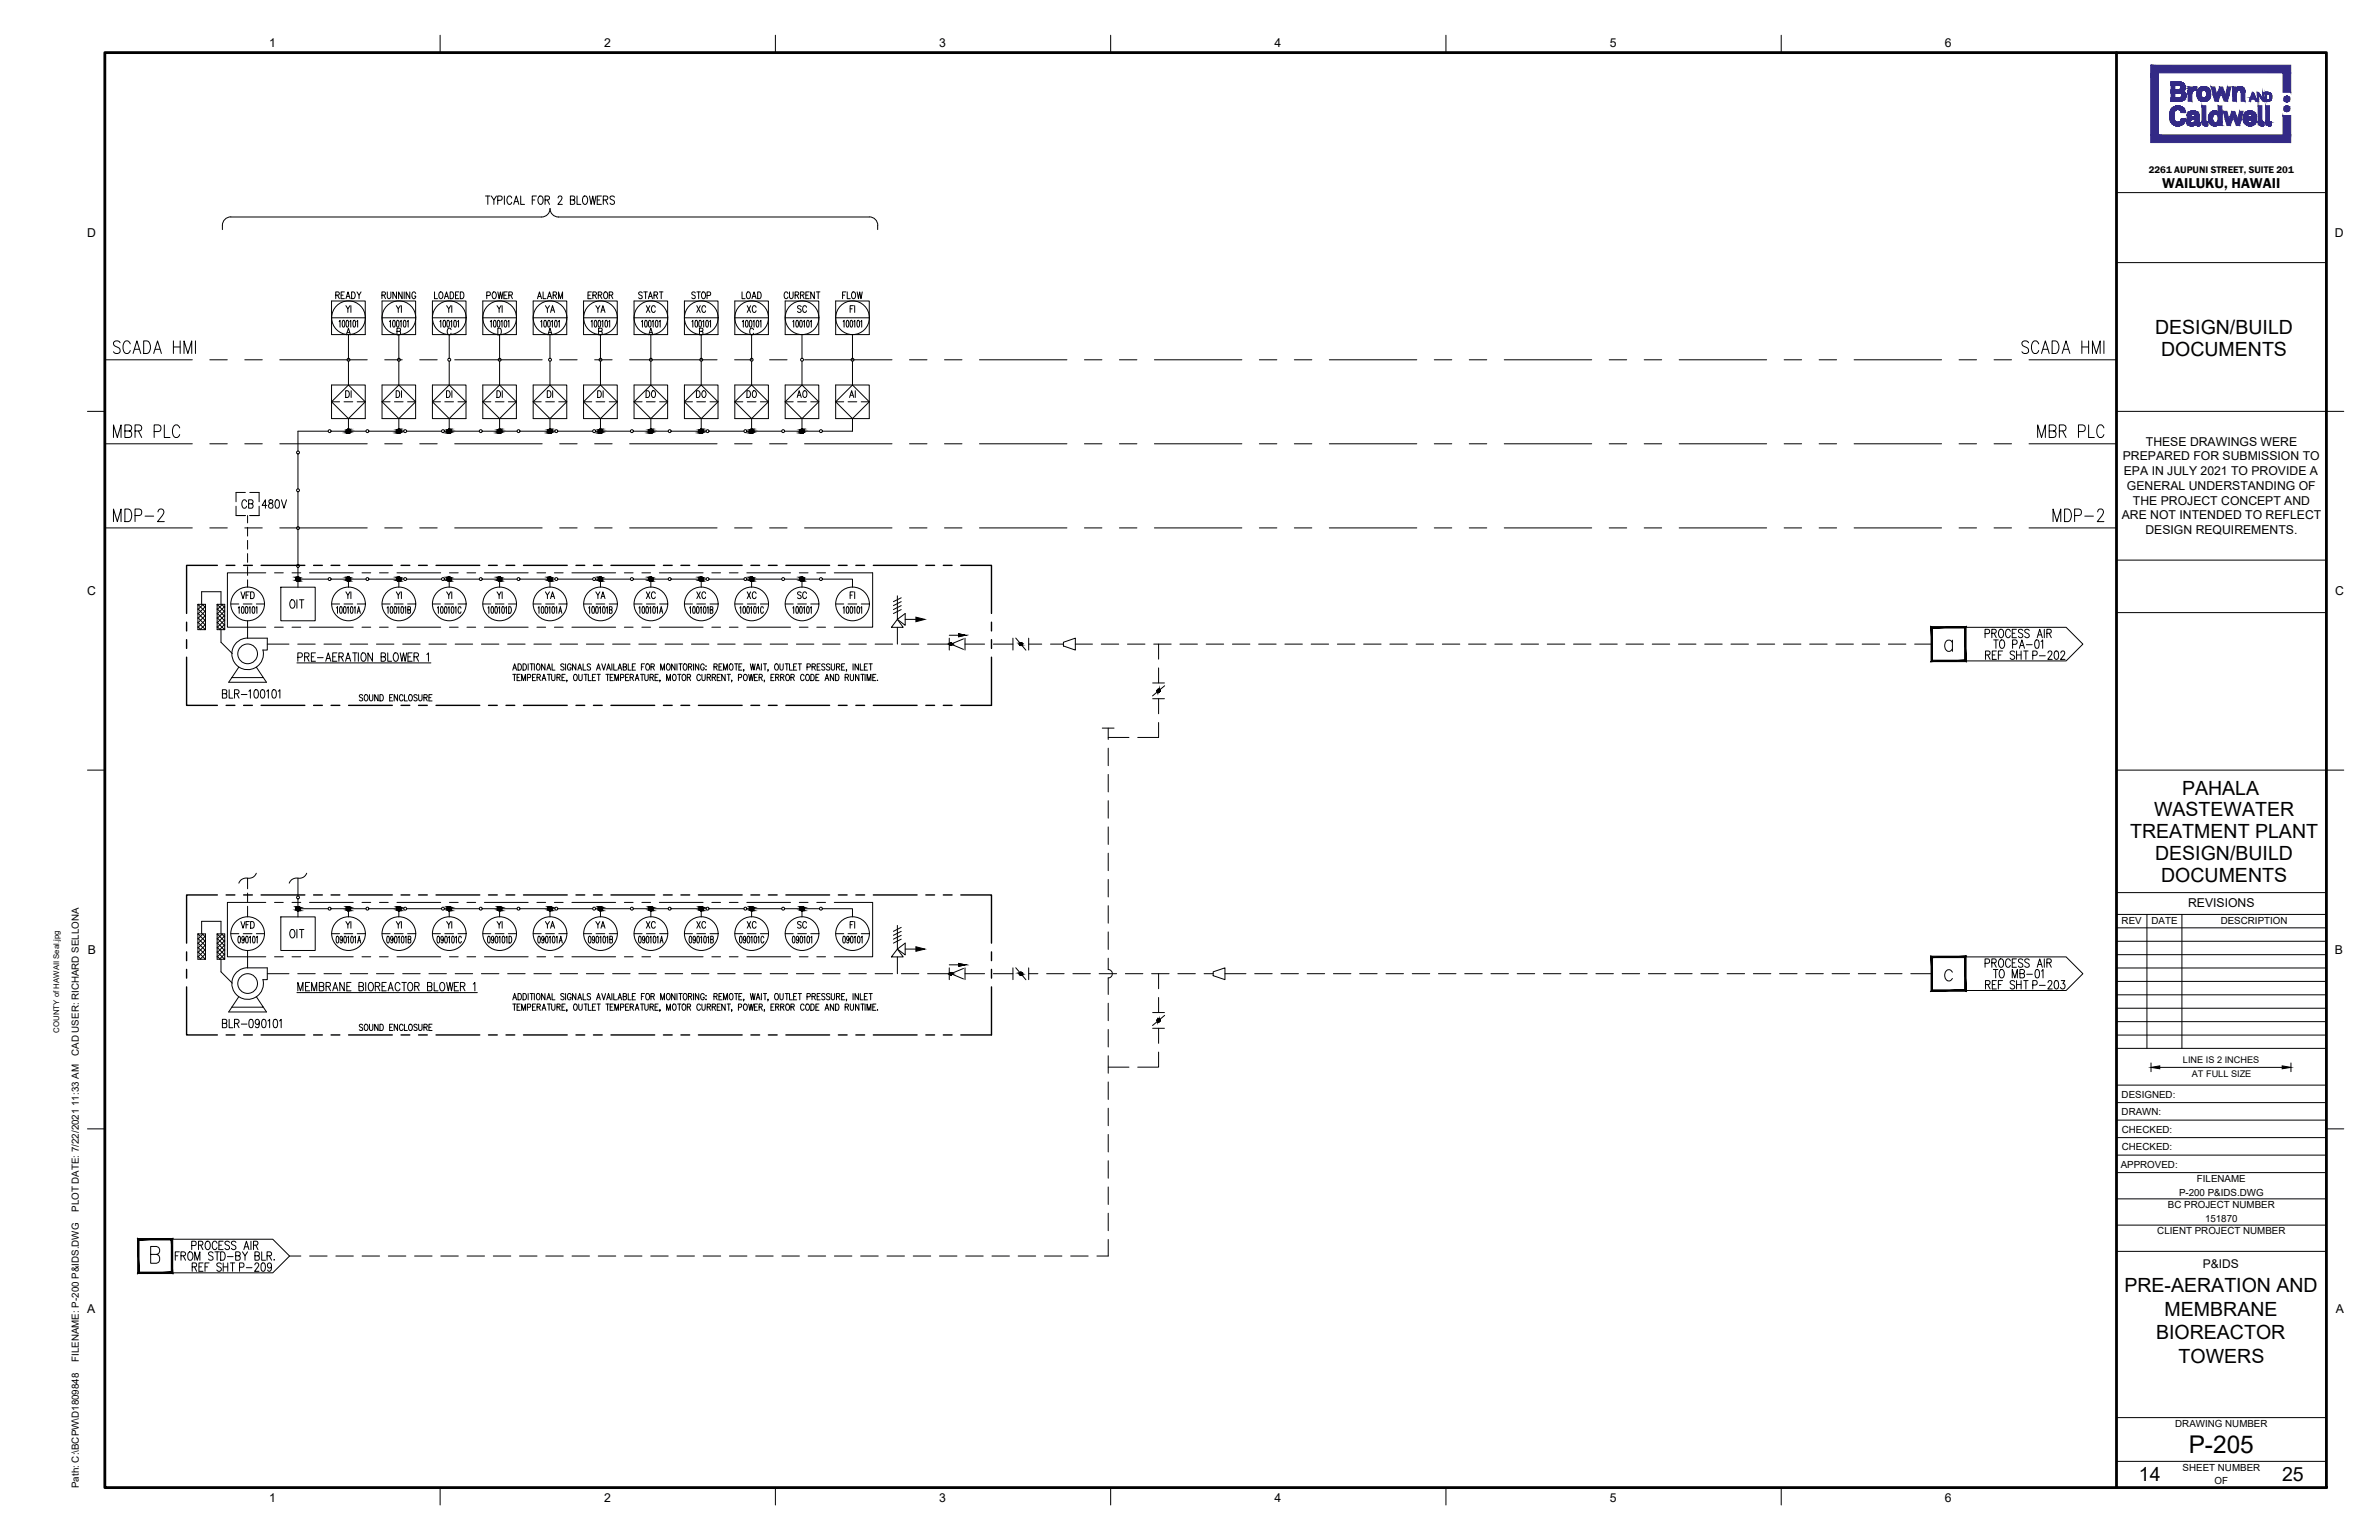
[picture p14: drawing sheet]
<svg xmlns="http://www.w3.org/2000/svg" width="864mm" height="559mm" viewBox="0 0 864 559" stroke-linecap="round" stroke-linejoin="round" font-family="sans-serif">
<defs><g id="words">
<text font-size="8.9" x="794.5" y="527.3">P-205</text>
<g font-size="7.1">
<text x="782.3" y="121.2">DESIGN/BUILD</text>
<text x="784.5" y="129">DOCUMENTS</text>
<text x="792.1" y="288.4">PAHALA</text>
<text x="782" y="296.3">WASTEWATER</text>
<text x="773.3" y="304.1">TREATMENT PLANT</text>
<text x="782.3" y="312">DESIGN/BUILD</text>
<text x="784.5" y="319.9">DOCUMENTS</text>
<text x="771.2" y="468.9">PRE-AERATION AND</text>
<text x="785.8" y="477.3">MEMBRANE</text>
<text x="782.7" y="485.9">BIOREACTOR</text>
<text x="790.9" y="494.5">TOWERS</text>
<text x="776.4" y="537.3">14</text>
<text x="828.4" y="537.3">25</text>
</g>
<text font-size="5.3" x="784.9" y="68.4">WAILUKU, HAWAII</text>
<g font-size="4.4">
<text x="97.7" y="16.9">1</text>
<text x="219.3" y="16.9">2</text>
<text x="340.9" y="16.9">3</text>
<text x="462.7" y="16.9">4</text>
<text x="584.3" y="16.9">5</text>
<text x="706" y="16.9">6</text>
<text x="31.7" y="85.9">D</text>
<text x="847.6" y="85.9">D</text>
<text x="779" y="161.7">THESE DRAWINGS WERE</text>
<text x="770.6" y="167">PREPARED FOR SUBMISSION TO</text>
<text x="771" y="172.4">EPA IN JULY 2021 TO PROVIDE A</text>
<text x="772.1" y="177.8">GENERAL UNDERSTANDING OF</text>
<text x="774.3" y="183.1">THE PROJECT CONCEPT AND</text>
<text x="770.2" y="188.5">ARE NOT INTENDED TO REFLECT</text>
<text x="778.8" y="193.8">DESIGN REQUIREMENTS.</text>
<text x="31.6" y="216.1">C</text>
<text x="847.7" y="216.1">C</text>
<text x="794.3" y="329.3">REVISIONS</text>
<text x="31.9" y="346.2">B</text>
<text x="847.6" y="346.2">B</text>
<text x="799.6" y="460.2">P&amp;IDS</text>
<text x="31.7" y="476.4">A</text>
<text x="847.9" y="476.4">A</text>
<text x="97.7" y="545.2">1</text>
<text x="219.3" y="545.2">2</text>
<text x="340.9" y="545.1">3</text>
<text x="462.7" y="545.1">4</text>
<text x="584.3" y="545.1">5</text>
<text x="706" y="545.1">6</text>
</g>
<text font-size="3.6" x="780" y="62.8">2261 AUPUNI STREET, SUITE 201</text>
<g font-size="3.5">
<text x="770.2" y="335.4">REV</text>
<text x="781" y="335.4">DATE</text>
<text x="806.2" y="335.4">DESCRIPTION</text>
<text x="28.6" y="383.2" transform="rotate(-90 28.6 383.2)">CAD USER: RICHARD SELLONA</text>
<text x="770.2" y="398.3">DESIGNED:</text>
<text x="770.2" y="404.6">DRAWN:</text>
<text x="770.3" y="411">CHECKED:</text>
<text x="770.3" y="417.3">CHECKED:</text>
<text x="769.8" y="423.7">APPROVED:</text>
<text x="797.5" y="428.8">FILENAME</text>
<text x="791" y="433.9">P-200 P&amp;IDS.DWG</text>
<text x="28.6" y="439.7" transform="rotate(-90 28.6 439.7)">PLOT DATE: 7/22/2021 11:33 AM</text>
<text x="787" y="438.4">BC PROJECT NUMBER</text>
<text x="800.4" y="443.4">151870</text>
<text x="783.1" y="447.7">CLIENT PROJECT NUMBER</text>
<text x="28.6" y="494.2" transform="rotate(-90 28.6 494.2)">FILENAME: P-200 P&amp;IDS.DWG</text>
<text x="789.6" y="517.9">DRAWING NUMBER</text>
<text x="792.3" y="533.8">SHEET NUMBER</text>
<text x="28.6" y="540" transform="rotate(-90 28.6 540)">Path: C:\BCPW\D1809848</text>
<text x="803.9" y="538.6">OF</text>
</g>
<g font-size="3.3">
<text x="792.4" y="385.8">LINE IS 2 INCHES</text>
<text x="795.7" y="390.9">AT FULL SIZE</text>
</g>
<text font-size="2.8" x="21.5" y="374.7" transform="rotate(-90 21.5 374.7)">COUNTY of HAWAII Seal.jpg</text>
</g></defs>
<g fill="none" stroke="#000" stroke-width=".36">
<path d="M159.8 12.8v6.3M281.5 12.8v6.3M403.2 12.8v6.3M524.9 12.8v6.3M646.6 12.8v6.3M83.8 78.7h112.8M83.8 78.7a3.5 3.5 0 0 0-3.1 4.6M176.2 71.1h1.7M177.1 71.1v3.1M178.4 71.1l.9 1.5 .9-1.5M179.3 72.6v1.6M180.7 72.7l1.4-.1 .2-.5-.2-.9-1.4-.1v3.1"/>
<path d="M183.1 71.1v3.1M185.8 71.8a.81 .81 0 0 0-1.3-.6 2.03 2.03 0 0 0 .2 3h.5l.6-.8M186.5 74.2l.9-3.1 .9 3.1M186.8 73.2h1.2M189 71.1v3.1h1.4M193.2 72.6h.9M194.7 71.1h-1.5v3.1M195.7 71.2l.3-.1a1.62 1.62 0 0 1 1.3 1.2 1.62 1.62 0 0 1-.6 1.7l-.2 .2a1.69 1.69 0 0 1-1.3-1.3 1.69 1.69 0 0 1 .5-1.7zM197.9 72.6l1.4-.2 .2-.4-.2-.8-1.4-.1v3.1M198.7 72.6l.8 1.6M202.6 71.8l.5-.7 .7 .1 .2 .5-.3 1-1.2 1.5h1.6M202.7 78.7h112.9"/>
<path d="M202.7 78.7a3.1 3.1 0 0 1-3.1-3 2.99 2.99 0 0 1-3 3M207.1 72.6l1.3-.2 .3-.4-.3-.8-1.3-.1v3.1h1l.4-.3 .2-.7-.6-.6M209.5 71.1v3.1h1.4M211.9 71.2l.2-.1a1.64 1.64 0 0 1 1.3 1.2 1.64 1.64 0 0 1-.5 1.7l-.3 .2a1.7 1.7 0 0 1-.7-3zM214 71.1l.6 3.1 .6-3.1 .5 3.1 .6-3.1M216.8 72.6h.9M218.3 71.1h-1.5v3.1h1.5M219 72.6l1.4-.2 .2-.4-.1-.6-1.5-.3v3.1M219.8 72.6l.8 1.6M223.1 71.5a.85 .85 0 0 0-1-.4 .85 .85 0 0 0-.7 .7l.3 .5 1.3 .7a.85 .85 0 0 1-.4 1.2 .85 .85 0 0 1-1.2-.5M315.6 78.7a3.4 3.4 0 0 1 3 4.6M768.3 69.9h76.2"/>
<path d="M768.3 95.3h76.2M120.4 109.2h12.2v12.2h-12.2zM120.4 115.3h12.2M121.9 107.1l1.1-.1 .2-.4-.2-.6-1.1-.1v2.5M122.5 107.1l.7 1.3M123.1 116.7l.3-.5v2.5M123.8 107.1h.7M124.4 116.4l.2-.2a1.63 1.63 0 0 1 0 2.5l-.4-1.1zM125 105.9h-1.2v2.5h1.2M125.6 110.9l.7 1.2 .7-1.2M125.6 108.4l.7-2.5 .8 2.5M125.8 116.4l.2-.2a1.63 1.63 0 0 1 0 2.5l-.4-1.1z"/>
<path d="M125.9 107.6h.9M126.3 112.1v1.3M127 116.7l.3-.5v2.5M127.4 110.9v2.5M127.6 105.9a1.23 1.23 0 0 1 1.4 1.2 1.23 1.23 0 0 1-1.4 1.3zM128.3 116.4l.2-.2a1.63 1.63 0 0 1 0 2.5l-.4-1.1zM129.5 116.7l.3-.5v2.5M129.6 105.9l.7 1.2 .8-1.2M130.3 107.1v1.3M138.6 107.1l1.1-.1 .3-.4-.3-.6-1.1-.1v2.5M138.7 109.2h12.2v12.2h-12.2zM138.7 115.3h12.2"/>
<path d="M139.3 107.1l.7 1.3M140.6 105.9v1.8l.5 .7 .5-.2 .3-.5v-1.8M141.4 116.7l.3-.5v2.5M142.7 116.4l.2-.2a1.63 1.63 0 0 1 0 2.5l-.4-1.1zM143.8 110.9l.8 1.2 .7-1.2M143.9 105.9v2.5l-1.3-2.5v2.5M144.1 116.4l.2-.2a1.63 1.63 0 0 1 0 2.5l-.4-1.1zM144.6 112.1v1.3M145.3 116.7l.3-.5v2.5M145.7 110.9v2.5M146 105.9v2.5l-1.3-2.5v2.5M146.6 116.4l.4-.2 .3 .5v1.5l-.3 .5-.5-.5z"/>
<path d="M146.7 105.9v2.5M147.8 116.7l.4-.5v2.5M148.8 105.9v2.5l-1.4-2.5v2.5M150.9 106.5a.72 .72 0 0 0-.9-.6 .72 .72 0 0 0-.5 .9v.6a.73 .73 0 0 0 .7 1 .73 .73 0 0 0 .7-1h-.4M157 109.2h12.2v12.2h-12.2zM157 115.3h12.2M157.7 105.9v2.5h1.1M159.7 106l.2-.1a1.26 1.26 0 0 1 .9 1.2 1.26 1.26 0 0 1-.9 1.3 1.63 1.63 0 0 1-.2-2.4zM159.7 116.7l.3-.5v2.5M161 116.4l.4-.2 .3 .5v1.5l-.3 .5-.5-.5zM161.3 108.4l.8-2.5 .7 2.5M161.6 107.6h1"/>
<path d="M162.1 110.9l.8 1.2 .7-1.2M162.4 116.4l.2-.2a1.63 1.63 0 0 1 0 2.5l-.4-1.1zM162.9 112.1v1.3M163.4 105.9a1.32 1.32 0 0 1 1.3 .8 1.32 1.32 0 0 1-.4 1.5l-.9 .2zM163.6 116.7l.4-.5v2.5M163.7 119.6a.72 .72 0 0 0-.9-.5 .72 .72 0 0 0-.5 .9v.6a.72 .72 0 0 0 .6 .9 .72 .72 0 0 0 .8-.6M164 110.9v2.5M164.9 116.4l.4-.2 .3 .5v1.5l-.3 .5-.5-.5zM165.4 107.1h.7M166.1 116.7l.4-.5v2.5M166.5 105.9h-1.1v2.5h1.1M167.1 105.9a1.23 1.23 0 0 1 1.3 1.2 1.23 1.23 0 0 1-1.3 1.3z"/>
<path d="M175.3 109.2h12.2v12.2h-12.2zM175.3 115.3h12.2M176.7 107.2l1.1-.1v-1.1l-1.1-.1v2.5M178 116.7l.4-.5v2.5M179 106l.2-.1a1.26 1.26 0 0 1 1 1.2 1.26 1.26 0 0 1-1 1.3 1.58 1.58 0 0 1-.2-2.4zM179.3 116.4l.4-.2 .3 .5v1.5l-.3 .5-.5-.5zM180.4 110.9l.8 1.2 .7-1.2M180.7 116.4l.4-.2 .3 .5v1.5l-.3 .5-.5-.5zM180.7 105.9l.5 2.5 .5-2.5 .4 2.5 .5-2.5M180.7 119.1a1.29 1.29 0 0 1 1.3 .8 1.29 1.29 0 0 1-.3 1.5l-1 .1zM181.2 112.1v1.3M181.9 116.7l.3-.5v2.5"/>
<path d="M182.3 110.9v2.5M182.9 107.1h.8M183.2 116.4l.2-.2a1.63 1.63 0 0 1 0 2.5l-.4-.5zM184.1 105.9h-1.2v2.5h1.2M184.4 116.7l.3-.5v2.5M184.7 107.1l1.1-.1v-1l-1.1-.1v2.5M185.4 107.1l.6 1.3M193.5 109.2h12.2v12.2h-12.2zM193.5 115.3h12.2M195.1 108.4l.7-2.5 .8 2.5M195.4 107.6h.9M196.3 116.7l.3-.5v2.5"/>
<path d="M197.1 105.9v2.5h1.1M197.6 116.4l.2-.2a1.63 1.63 0 0 1 0 2.5l-.4-.5zM198 110.9l.7 1.2 .8-1.2M198.7 112.1v1.3M198.7 108.4l.8-2.5 .7 2.5M199 116.4l.2-.2a1.63 1.63 0 0 1 0 2.5l-.4-.5zM199 107.6h.9M199.9 113.4l.7-2.5 .7 2.5M200.1 112.5h.9M200.2 116.7l.3-.5v2.5M200.8 107.1l1.1-.1v-1l-1.1-.1v2.5M201.4 107.1l.7 1.3"/>
<path d="M201.5 116.4l.2-.2a1.63 1.63 0 0 1 0 2.5l-.4-1.1zM202.7 116.7l.3-.5v2.5M202.7 108.4v-2.5l.8 2.5 .7-2.5v2.5M211.8 109.2h12.3v12.2h-12.3zM211.8 115.3h12.3M213.4 107.1h.8M214.6 116.7l.3-.5v2.5M214.7 105.9h-1.3v2.5h1.3M215.2 107.1l1.1-.1 .2-.4-.2-.6-1.1-.1v2.5M215.9 107.1l.6 1.3M215.9 116.4l.2-.2a1.63 1.63 0 0 1 0 2.5l-.4-1.1zM216.3 110.9l.7 1.2 .8-1.2"/>
<path d="M217 112.1v1.3M217.2 107.1l1.1-.1 .2-.4-.2-.6-1.1-.1v2.5M217.3 116.4l.2-.2a1.63 1.63 0 0 1 0 2.5l-.4-1.1zM217.8 107.1l.7 1.3M218.1 113.4l.8-2.5 .7 2.5M218.4 112.5h.9M218.5 116.7l.3-.5v2.5M219.5 106l.2-.1a1.26 1.26 0 0 1 .9 1.2 1.26 1.26 0 0 1-.9 1.3 1.63 1.63 0 0 1-.2-2.4zM219.8 116.4l.2-.2a1.63 1.63 0 0 1 0 2.5l-.4-1.1zM221 116.7l.3-.5v2.5M221.1 107.1l1.2-.1v-1l-1.2-.1v2.5M221.8 107.1l.7 1.3"/>
<path d="M230.2 109.2h12.2v12.2h-12.2zM230.2 115.3h12.2M232.9 116.7l.3-.5v2.5M233.1 106.3l-.1-.3a.7 .7 0 0 0-1.2 .5l1.3 1.2v.3l-.4 .4-.9-.4M233.7 105.9h1.3M234.2 116.4l.2-.2a1.63 1.63 0 0 1 0 2.5l-.4-1.1zM234.4 105.9v2.5M234.6 110.9l1.3 2.5M235.4 108.4l.7-2.5 .8 2.5M235.6 116.4l.2-.2a1.63 1.63 0 0 1 0 2.5l-.4-1.1zM235.6 107.6h1M235.9 110.9l-1.3 2.5"/>
<path d="M236.8 116.7l.3-.5v2.5M237.4 107.1l1.1-.1v-1l-1.1-.1v2.5M237.9 111.5a.72 .72 0 0 0-.9-.6 .72 .72 0 0 0-.5 .9v.6a.72 .72 0 0 0 .5 1 .72 .72 0 0 0 .9-.6M238.1 107.1l.6 1.3M238.1 116.4l.4-.2 .3 .5v1.5l-.3 .5-.5-.5zM239.3 116.7l.3-.5v2.5M239.4 105.9h1.3M240 105.9v2.5M248.5 109.2h12.1v12.2h-12.1zM248.5 115.3h12.1M251.2 116.7l.3-.5v2.5M252.4 106.3l-.5-.4-.8 .4 .2 .5 .8 .4a.65 .65 0 0 1 .2 1 .65 .65 0 0 1-1 0l-.2-.2"/>
<path d="M252.5 116.4l.4-.2 .3 .5v1.5l-.3 .5-.6-.5zM252.9 110.9l1.3 2.5M253 105.9h1.3M253.6 105.9v2.5M253.9 116.4l.2-.2a1.63 1.63 0 0 1 0 2.5l-.4-1.1zM254.2 110.9l-1.3 2.5M255 106l.2-.1a1.26 1.26 0 0 1 1 1.2 1.26 1.26 0 0 1-1 1.3 1.63 1.63 0 0 1-.2-2.4zM255.1 116.7l.3-.5v2.5M256.2 111.5a.72 .72 0 0 0-.9-.6 .72 .72 0 0 0-.5 .9v.6a.72 .72 0 0 0 .5 1 .72 .72 0 0 0 .9-.6M256.4 116.4l.2-.2a1.63 1.63 0 0 1 0 2.5l-.4-.5zM256.7 107.2l1.1-.1v-1.1l-1.1-.1v2.5M257.6 116.7l.3-.5v2.5"/>
<path d="M266.7 109.2h12.2v12.2h-12.2zM266.7 115.3h12.2M269.4 105.9v2.5h1.1M269.5 116.7l.3-.5v2.5M270.8 116.4l.2-.2a1.63 1.63 0 0 1 0 2.5l-.4-.5zM271.2 110.9l1.3 2.5M271.3 106l.2-.1a1.26 1.26 0 0 1 1 1.2 1.26 1.26 0 0 1-1 1.3 1.63 1.63 0 0 1-.2-2.4zM272.2 116.4l.3-.2 .4 .5v1.5l-.4 .5-.5-.5zM272.5 110.9l-1.3 2.5M273 108.4l.7-2.5 .8 2.5M273.3 107.6h.9M273.4 116.7l.3-.5v2.5"/>
<path d="M273.6 119.6a.72 .72 0 0 0-.9-.5 .72 .72 0 0 0-.5 .9v.6a.72 .72 0 0 0 .5 .9 .72 .72 0 0 0 .9-.6M274.5 111.5a.72 .72 0 0 0-.9-.6 .72 .72 0 0 0-.5 .9v.6a.72 .72 0 0 0 .5 1 .72 .72 0 0 0 .9-.6M274.7 116.4l.2-.2a1.63 1.63 0 0 1 0 2.5l-.4-1.1zM275 105.9a1.32 1.32 0 0 1 1.3 .8 1.32 1.32 0 0 1-.3 1.5l-1 .2zM275.9 116.7l.3-.5v2.5M285 109.2h12.2v12.2h-12.2zM285 115.3h12.2M286 106.5a.72 .72 0 0 0-.8-.6 .72 .72 0 0 0-.6 .9v.6a.72 .72 0 0 0 .6 1 .72 .72 0 0 0 .8-.6M286.6 105.9v1.8l.5 .7 .5-.2 .3-.5v-1.8M287.8 116.7l.3-.5v2.5M288.6 107.1l1.1-.1 .2-.8-1.3-.3v2.5M289.1 116.4l.2-.2a1.63 1.63 0 0 1 0 2.5l-.4-1.1z"/>
<path d="M289.3 107.1l.6 1.3M290.5 116.4l.2-.2a1.63 1.63 0 0 1 0 2.5l-.4-.5zM290.6 107.1l1.1-.1v-1l-1.1-.1v2.5M290.8 111.3l-.4-.4-.9 .4 .2 .5 .9 .5 .2 .7a.73 .73 0 0 1-.6 .4 .73 .73 0 0 1-.7-.4M291.3 107.1l.6 1.3M291.7 116.7l.3-.5v2.5M292.5 107.1h.8M292.8 111.5a.72 .72 0 0 0-.9-.6 .72 .72 0 0 0-.5 .9v.6a.72 .72 0 0 0 .5 1 .72 .72 0 0 0 .9-.6M293 116.4l.2-.2a1.63 1.63 0 0 1 0 2.5l-.4-1.1zM293.8 105.9h-1.3v2.5h1.3M294.2 116.7l.3-.5v2.5M295.6 105.9v2.5l-1.3-2.5v2.5"/>
<path d="M296.3 105.9h1.3M297 105.9v2.5M303.4 109.2h12.2v12.2h-12.2zM303.4 115.3h12.2M305.9 107.1h.7M306.1 116.7l.3-.5v2.5M307.1 105.9h-1.2v2.5M307.4 116.4l.2-.2a1.63 1.63 0 0 1 0 2.5l-.4-1.1zM307.6 105.9v2.5h1.1M308.6 112.1h.7M308.8 116.4l.2-.2a1.63 1.63 0 0 1 0 2.5l-.4-1.1zM309.5 106l.2-.1a1.26 1.26 0 0 1 .9 1.2 1.26 1.26 0 0 1-.9 1.3 1.63 1.63 0 0 1-.2-2.4z"/>
<path d="M309.8 110.9h-1.2v2.5M310 116.7l.3-.5v2.5M310.3 110.9v2.5M311.2 105.9l.4 2.5 .5-2.5 .4 2.5 .5-2.5M311.3 116.4l.2-.2a1.63 1.63 0 0 1 0 2.5l-.4-1.1zM312.5 116.7l.3-.5v2.5M38.1 130.6h31.7M43.6 124.4a1.26 1.26 0 0 0-1.4-.8 1.26 1.26 0 0 0-1 1.2l.3 .6 1.4 .7a1.14 1.14 0 0 1 .7 1.2 1.14 1.14 0 0 1-.8 1h-.8l-.8-.7M47.3 124.8a1.23 1.23 0 0 0-1.2-1.1 1.23 1.23 0 0 0-1.3 1.1 2.85 2.85 0 0 0 .9 3.5 1.32 1.32 0 0 0 1.6-1.1M48.3 128.3l1.4-4.6 1.4 4.6M48.9 126.7h1.7M52.2 123.7h1.2a2.68 2.68 0 0 1 0 4.6h-1.2z"/>
<path d="M55.8 128.3l1.4-4.6 1.4 4.6M56.3 126.7h1.8M62.9 123.7v4.6M62.9 125.9h2.5M65.4 123.7v4.6M66.8 128.3v-4.6l1.4 4.6 1.4-4.6v4.6M71 123.7v4.6M76.2 130.6h6.3M88.9 130.6h6.3M101.6 130.6h31.7M120.4 139.7h12.2v12.2h-12.2zM125.7 121.5l.8-2.4 .7 2.4"/>
<path d="M126 120.7h.9M126.5 121.4v8.6M126.5 131.1v8.6M138.7 139.7h12.2v12.2h-12.2zM139.7 130.6h6.3M144.1 120.2l1.1-.1v-.9l-1.1-.1v2.4l1.2-.2 .1-.6-.5-.5M144.8 121.4v8.6M144.8 131.1v8.6M152.4 130.6h6.3M157 139.7h12.2v12.2h-12.2zM163.1 121.4v8.6M163.1 131.1v8.6"/>
<path d="M165.1 130.6h31.7M175.3 139.7h12.2v12.2h-12.2zM181.4 121.4v8.6M181.4 131.1v8.6M193.5 139.7h12.2v12.2h-12.2zM198.9 121.5l.7-2.4 .8 2.4M199.2 120.7h.9M199.6 121.4v8.6M199.6 131.1v8.6M203.2 130.6h6.3M211.8 139.7h12.3v12.2h-12.3zM215.9 130.6h6.3"/>
<path d="M217.3 120.2l1.1-.1v-.9l-1.1-.1v2.4l1.2-.2 .1-.6-.5-.5M218 121.4v8.6M218 131.1v8.6M228.6 130.6h31.7M230.2 139.7h12.2v12.2h-12.2zM235.5 121.5l.8-2.4 .7 2.4M235.8 120.7h.9M236.3 121.4v8.6M236.3 131.1v8.6M248.5 139.7h12.1v12.2h-12.1zM253.9 120.2l1.1-.1v-.9l-1.1-.1v2.4l1.2-.2 .1-.6-.5-.5M254.6 121.4v8.6"/>
<path d="M254.6 131.1v8.6M266.7 130.6h6.3M266.7 139.7h12.2v12.2h-12.2zM272.8 121.4v8.6M272.8 131.1v8.6M279.4 130.6h6.3M285 139.7h12.2v12.2h-12.2zM291.1 121.4v8.6M291.1 131.1v8.6M292.1 130.6h31.7M303.4 139.7h12.2v12.2h-12.2zM309.5 121.4v8.6"/>
<path d="M309.5 131.1v8.6M330.2 130.6h6.3M342.9 130.6h6.3M355.6 130.6h31.7M393.7 130.6h6.3M406.4 130.6h6.3M419.1 130.6h31.7M457.2 130.6h6.3M469.9 130.6h6.3M482.6 130.6h31.7M520.7 130.6h6.3M533.4 130.6h6.3"/>
<path d="M546.1 130.6h31.7M584.2 130.6h6.3M596.9 130.6h6.3M609.6 130.6h31.7M647.7 130.6h6.3M660.4 130.6h6.3M673.1 130.6h31.7M711.2 130.6h6.3M723.9 130.6h6.3M736.4 124.4a1.26 1.26 0 0 0-1.4-.8 1.26 1.26 0 0 0-1 1.2l.3 .6 1.4 .7a1.14 1.14 0 0 1 .7 1.2 1.14 1.14 0 0 1-.9 1h-.7l-.8-.7M736.6 130.6h31.7M740.1 124.8a1.23 1.23 0 0 0-1.3-1.1 1.23 1.23 0 0 0-1.2 1.1 2.85 2.85 0 0 0 .9 3.5 1.32 1.32 0 0 0 1.6-1.1"/>
<path d="M741.1 128.3l1.4-4.6 1.4 4.6M741.6 126.7h1.8M744.9 123.7h1.3a2.68 2.68 0 0 1 0 4.6h-1.3zM748.6 128.3l1.4-4.6 1.4 4.6M749.1 126.7h1.8M755.7 125.9h2.5M755.7 123.7v4.6M758.2 123.7v4.6M759.6 128.3v-4.6l1.4 4.6 1.4-4.6v4.6M763.7 123.7v4.6M31.7 149.3h6.4M41.2 158.8v-4.6l1.4 4.6 1.3-4.6v4.6"/>
<path d="M45.3 156.4h1.6a1.12 1.12 0 0 0 .9-1.1 1.12 1.12 0 0 0-.9-1.1h-1.6v4.6l2.2-.3a1.28 1.28 0 0 0-.6-2.1M49 156.4h1.6a1.13 1.13 0 0 0 .9-1.1 1.13 1.13 0 0 0-.9-1.1h-1.6v4.6M50.2 156.4l1.2 2.4M56 156.6h1.6a1.26 1.26 0 0 0 .9-1.2 1.26 1.26 0 0 0-.9-1.2h-1.6v4.6M59.6 154.2v4.6h2.1M65.2 155.3a1.23 1.23 0 0 0-1.2-1.2 1.23 1.23 0 0 0-1.2 1.2 2.79 2.79 0 0 0 .9 3.5 1.33 1.33 0 0 0 1.5-1.1M119.1 156.5h-10.9v7.2M120.1 156.5h12.7M120.4 145.8l6.1-6.1 6.1 6.1M120.4 145.8l6.1 6.1 6.1-6.1M120.4 145.8h2.9M124.9 145.8h3.2"/>
<path d="M125.5 141.8a1.23 1.23 0 0 1 1.3 1.2 1.23 1.23 0 0 1-1.3 1.2zM126.5 151.9v4.6M127.5 141.8v2.4M129.7 145.8h2.9M133.9 156.5h12.7M138.7 145.8l6.1-6.1 6.1 6.1M138.7 145.8l6.1 6.1 6.1-6.1M138.7 145.8h2.9M143.2 145.8h3.1M143.8 141.8a1.32 1.32 0 0 1 1.3 .8 1.32 1.32 0 0 1-.4 1.5l-.9 .1zM144.8 151.9v4.6M145.8 141.8v2.4"/>
<path d="M147.6 156.5h12.7M148 145.8h2.9M157 145.8l6.1-6.1 6.1 6.1M157 145.8l6.1 6.1 6.1-6.1M157 145.8h2.9M161.3 156.5h12.7M161.5 145.8h3.1M162.1 141.8a1.23 1.23 0 0 1 1.3 1.2 1.23 1.23 0 0 1-1.3 1.2zM163.1 151.9v4.6M164 141.8v2.4M166.2 145.8h3M175 156.5h12.7"/>
<path d="M175.3 145.8l6.1 6.1 6.1-6.1M175.3 145.8l6.1-6.1 6.1 6.1M175.3 145.8h2.9M179.8 145.8h3.2M180.4 141.8a1.23 1.23 0 0 1 1.3 1.2 1.23 1.23 0 0 1-1.3 1.2zM181.4 151.9v4.6M182.3 141.8v2.4M184.5 145.8h3M188.7 156.5h12.7M193.5 145.8l6.1-6.1 6.1 6.1M193.5 145.8h3M193.5 145.8l6.1 6.1 6.1-6.1"/>
<path d="M198.1 145.8h3.2M198.7 141.8a1.23 1.23 0 0 1 1.3 1.2 1.23 1.23 0 0 1-1.3 1.2zM199.6 151.9v4.6M200.6 141.8v2.4M202.4 156.5h12.7M202.8 145.8h2.9M211.8 145.8l6.2-6.1 6.1 6.1M211.8 145.8l6.2 6.1 6.1-6.1M211.8 145.8h3M216.2 156.5h12.7M216.4 145.8h3.1M217 141.8a1.23 1.23 0 0 1 1.3 1.2 1.23 1.23 0 0 1-1.3 1.2z"/>
<path d="M218 151.9v4.6M218.9 141.8v2.4M221.1 145.8h3M229.9 156.5h12.7M230.2 145.8l6.1-6.1 6.1 6.1M230.2 145.8l6.1 6.1 6.1-6.1M230.2 145.8h2.9M234.5 141.8a1.23 1.23 0 0 1 1.4 1.2 1.23 1.23 0 0 1-1.4 1.2zM234.7 145.8h3.1M236.3 151.9v4.6M236.9 141.9l.1-.1a1.26 1.26 0 0 1 1 1.2 1.26 1.26 0 0 1-1 1.2 1.63 1.63 0 0 1-.1-2.3zM239.4 145.8h3"/>
<path d="M243.6 156.5h12.7M248.5 145.8l6.1 6.1 6-6.1M248.5 145.8l6.1-6.1 6 6.1M248.5 145.8h2.9M252.8 141.8a1.23 1.23 0 0 1 1.4 1.2 1.23 1.23 0 0 1-1.4 1.2zM252.9 145.8h3.2M254.6 151.9v4.6M255.1 141.9l.3-.1a1.26 1.26 0 0 1 .9 1.2 1.26 1.26 0 0 1-.9 1.2 1.58 1.58 0 0 1-.3-2.3zM257.3 156.5h12.7M257.7 145.8h2.9M266.7 145.8l6.1-6.1 6.1 6.1M266.7 145.8h3"/>
<path d="M266.7 145.8l6.1 6.1 6.1-6.1M271.1 156.5h12.7M271.1 141.8a1.32 1.32 0 0 1 1.4 .8 1.32 1.32 0 0 1-.4 1.5l-1 .1zM271.3 145.8h3.1M272.8 151.9v4.6M273.4 141.9l.2-.1a1.26 1.26 0 0 1 1 1.2 1.26 1.26 0 0 1-1 1.2 1.68 1.68 0 0 1-.2-2.3zM276 145.8h2.9M284.8 156.5h12.7M285 145.8l6.1-6.1 6.1 6.1M285 145.8h3M285 145.8l6.1 6.1 6.1-6.1M289.4 144.2l.7-2.4 .8 2.4"/>
<path d="M289.6 145.8h3.1M289.6 143.4h1M291.1 151.9v4.6M291.8 141.9l.2-.1a1.26 1.26 0 0 1 .9 1.2 1.26 1.26 0 0 1-.9 1.2 1.63 1.63 0 0 1-.2-2.3zM294.3 145.8h2.9M303.4 145.8l6.1 6.1 6.1-6.1M303.4 145.8l6.1-6.1 6.1 6.1M303.4 145.8h2.9M307.8 145.8h3.2M308.4 144.2l.8-2.4 .7 2.4M308.7 143.4h.9M309.5 151.9v4.6h-11"/>
<path d="M310.5 141.8v2.4M312.6 145.8h3M739.7 158.8v-4.6l1.4 4.6 1.4-4.6v4.6M743.9 156.4h1.5a1.12 1.12 0 0 0 1-1.1 1.12 1.12 0 0 0-1-1.1h-1.5v4.6l2.1-.3a1.28 1.28 0 0 0-.6-2.1M747.6 156.4h1.5a1.13 1.13 0 0 0 .9-1.1 1.13 1.13 0 0 0-.9-1.1h-1.5v4.6M748.7 156.4l1.3 2.4M754.5 156.6h1.6a1.25 1.25 0 0 0 .9-1.2 1.25 1.25 0 0 0-.9-1.2h-1.6v4.6M758.2 154.2v4.6h2.1M763.7 155.3a1.22 1.22 0 0 0-1.9-.9 3.1 3.1 0 0 0 .4 4.4 1.28 1.28 0 0 0 1.5-1.1M768.3 149.3h82.5M38.1 161h31.7M76.2 161h6.3"/>
<path d="M88.9 161h6.3M89.1 178.7h-3.4v3.4M90.7 178.7h3.4v3.4M101.6 161h31.7M108.2 164.7v12.7M108.2 178.4v12.7M139.7 161h6.3M152.4 161h6.3M165.1 161h31.7M203.2 161h6.3M215.9 161h6.3M228.6 161h31.7"/>
<path d="M266.7 161h6.3M279.4 161h6.3M292.1 161h31.7M330.2 161h6.3M342.9 161h6.3M355.6 161h31.7M393.7 161h6.3M406.4 161h6.3M419.1 161h31.7M457.2 161h6.3M469.9 161h6.3M482.6 161h31.7"/>
<path d="M520.7 161h6.3M533.4 161h6.3M546.1 161h31.7M584.2 161h6.3M596.9 161h6.3M609.6 161h31.7M647.7 161h6.3M660.4 161h6.3M673.1 161h31.7M711.2 161h6.3M723.9 161h6.3M736.6 161h31.7"/>
<path d="M38.1 191.6h31.7M41.2 189.3v-4.6l1.4 4.6 1.3-4.6v4.6M45.3 184.7h1.3a2.68 2.68 0 0 1 0 4.6h-1.3zM49 187.1l2.1-.2a1.29 1.29 0 0 0-.5-2.2h-1.6v4.6M52.7 187.3h3.1M57.4 185.8l.3-.9 1.1-.2a1.37 1.37 0 0 1 .1 2.4l-1.7 2.2h2.4M76.2 191.6h6.3M85.7 183.7v3.4h3.4h-3.4M88.9 191.6h6.3M89.5 182.1a.9 .9 0 0 0-1.1-.7 .9 .9 0 0 0-.6 1.1v.8a.89 .89 0 0 0 .6 1.1 .89 .89 0 0 0 1.1-.7M89.9 187.1v2.6M89.9 191.3v3.2"/>
<path d="M89.9 196.1v3.2M90.3 182.8l1.4-.1 .2-.5-.2-.7-1.4-.1v3l1.4-.1 .2-.9-.6-.6M94.1 183.7v3.4h-3.4M96.9 183.4h-1.7l1.2-2v3M97.7 181.5l-.1 .6 .4 .4a.93 .93 0 0 1 1.2 1.1 .93 .93 0 0 1-1.6 .5l-.1-.7a1.39 1.39 0 0 1 1.4-1l.1-.6a.83 .83 0 0 0-1.3-.3zM100.2 181.5l.6-.1a2.03 2.03 0 0 1 0 3h-.3a2.28 2.28 0 0 1-.3-2.9zM101.6 191.6h31.7M102.2 181.4l.9 3 .9-3M108.2 192.2v12.7M139.7 191.6h6.3M152.4 191.6h6.3M165.1 191.6h31.7"/>
<path d="M203.2 191.6h6.3M215.9 191.6h6.3M228.6 191.6h31.7M266.7 191.6h6.3M279.4 191.6h6.3M292.1 191.6h31.7M330.2 191.6h6.3M342.9 191.6h6.3M355.6 191.6h31.7M393.7 191.6h6.3M406.4 191.6h6.3M419.1 191.6h31.7"/>
<path d="M457.2 191.6h6.3M469.9 191.6h6.3M482.6 191.6h31.7M520.7 191.6h6.3M533.4 191.6h6.3M546.1 191.6h31.7M584.2 191.6h6.3M596.9 191.6h6.3M609.6 191.6h31.7M647.7 191.6h6.3M660.4 191.6h6.3M673.1 191.6h31.7"/>
<path d="M711.2 191.6h6.3M723.9 191.6h6.3M736.6 191.6h31.7M745.3 189.3v-4.6l1.4 4.6 1.4-4.6v4.6M749.5 184.7h1.2a2.68 2.68 0 0 1 0 4.6h-1.2zM753.1 187.1l2.1-.2a1.28 1.28 0 0 0-.5-2.2h-1.6v4.6M756.8 187.3h3.1M761.5 185.8l.2-.7 .5-.4h.7l.5 .4a1.66 1.66 0 0 1-.3 2l-1.8 2.2h2.4M71.8 219.3h2.8v9.2h-2.8zM71.8 219.3l2.8 2.7M72.1 219.3l-.3 .3M73.4 219.3l1.2 1.1"/>
<path d="M73.7 219.3l-1.9 1.9M78.8 219.3h2.8v9.2h-2.8zM78.8 219.3l2.8 2.7M79.1 219.3l-.3 .3M80.2 219.3v-4.6h-7v4.6M80.5 219.3l1.1 1.1M80.7 219.3l-1.9 1.9M83.8 219.2h2.9M87.5 214.8l.7 2.4 .7-2.4M88.3 219.2h3.2M89.3 215.9h.7M89.9 200.9v3.1"/>
<path d="M89.9 205.6v3.2M89.9 210.4v2.7M90.5 214.8h-1.2v2.4M91 214.8a1.23 1.23 0 0 1 1.3 1.2 1.23 1.23 0 0 1-1.3 1.2zM93 219.2h3M96.5 207.9h-13.9v19.7h13.9M99.7 207.9h3.1M101.9 213.1h12.5v12.2h-12.5zM105.7 217.8l.2-.2a1.68 1.68 0 0 1 1.3 1.3 1.68 1.68 0 0 1-.6 1.7l-.2 .1a1.64 1.64 0 0 1-1.3-1.2 1.64 1.64 0 0 1 .6-1.7zM106 207.9h3.2M107.8 217.6v3.1M108.2 205.9v7.2"/>
<path d="M108.2 210.1h10.9M108.7 217.6h1.6M109.5 217.6v3.1M112.4 207.9h15.8M120.1 210.1h12.7M120.4 219.2h2.9M124.9 219.2h3.2M125.6 214.8l.7 1.1 .7-1.1M126.3 215.9v1.3M126.5 210.1v3M127.4 214.8v2.4M129.7 219.2h2.9"/>
<path d="M131.4 207.9h3.2M133.9 210.1h12.7M137.8 207.9h3.1M138.7 219.2h2.9M143.2 219.2h3.1M143.8 214.8l.8 1.1 .7-1.1M144.1 207.9h15.9M144.6 215.9v1.3M144.8 210.1v3M145.7 214.8v2.4M147.6 210.1h12.7M148 219.2h2.9"/>
<path d="M157 219.2h2.9M161.3 210.1h12.7M161.5 219.2h3.1M162.1 214.8l.8 1.1 .7-1.1M162.9 215.9v1.3M163.1 210.1v3M163.2 207.9h3.1M164 214.8v2.4M166.2 219.2h3M169.5 207.9h3.2M175 210.1h12.7M175.3 219.2h2.9"/>
<path d="M175.9 207.9h15.8M179.8 219.2h3.2M180.4 214.8l.8 1.1 .7-1.1M181.2 215.9v1.3M181.4 210.1v3M182.3 214.8v2.4M184.5 219.2h3M188.7 210.1h12.7M193.5 219.2h3M194.9 207.9h3.2M198 214.8l.7 1.1 .8-1.1M198.1 219.2h3.2"/>
<path d="M198.7 215.9v1.3M199.6 210.1v3M199.9 217.2l.7-2.4 .7 2.4M200.1 216.4h.9M201.3 207.9h3.1M202.4 210.1h12.7M202.8 219.2h2.9M207.6 207.9h15.9M211.8 219.2h3M216.2 210.1h12.7M216.3 214.8l.7 1.1 .8-1.1M216.4 219.2h3.1"/>
<path d="M217 215.9v1.3M218 210.1v3M218.1 217.2l.8-2.4 .7 2.4M218.4 216.4h.9M221.1 219.2h3M226.7 207.9h3.1M229.9 210.1h12.7M230.2 219.2h2.9M233 207.9h3.2M234.6 214.8l1.3 2.4M234.7 219.2h3.1M235.9 214.8l-1.3 2.4"/>
<path d="M236.3 210.1v3M237.9 215.4a.72 .72 0 0 0-.9-.6 .72 .72 0 0 0-.5 .9v.6a.72 .72 0 0 0 .5 .9 .72 .72 0 0 0 .9-.6M239.4 207.9h15.8M239.4 219.2h3M243.6 210.1h12.7M248.5 219.2h2.9M252.9 219.2h3.2M252.9 214.8l1.3 2.4M254.2 214.8l-1.3 2.4M254.6 210.1v3M256.2 215.4a.72 .72 0 0 0-.9-.6 .72 .72 0 0 0-.5 .9v.6a.72 .72 0 0 0 .5 .9 .72 .72 0 0 0 .9-.6M257.3 210.1h12.7"/>
<path d="M257.7 219.2h2.9M258.4 207.9h3.2M264.8 207.9h3.1M266.7 219.2h3M271.1 210.1h12.7M271.1 207.9h15.9M271.2 214.8l1.3 2.4M271.3 219.2h3.1M272.5 214.8l-1.3 2.4M272.8 210.1v3M274.5 215.4a.72 .72 0 0 0-.9-.6 .72 .72 0 0 0-.5 .9v.6a.72 .72 0 0 0 .5 .9 .72 .72 0 0 0 .9-.6M276 219.2h2.9"/>
<path d="M284.8 210.1h12.7M285 219.2h3M289.6 219.2h3.1M290.2 207.9h3.1M290.8 215.1l-.4-.3-.9 .3 .2 .6 1.1 .8v.4l-.4 .3-.9-.3M291.1 210.1v3M292.8 215.4a.72 .72 0 0 0-.9-.6 .72 .72 0 0 0-.5 .9v.6a.72 .72 0 0 0 .5 .9 .72 .72 0 0 0 .9-.6M294.3 219.2h2.9M296.5 207.9h3.2M298.5 210.1h11v3M302.9 207.9h13.9v19.7h-13.9M303.4 219.2h2.9"/>
<path d="M307.8 219.2h3.2M308.6 215.9h.7M309.8 214.8h-1.2v2.4M310.3 214.8v2.4M312.6 219.2h3M325.8 216.2v8.5l2.8-2.1v4.3l-2.8-2.2M327.2 219.8l-2.9 1.4M327.2 218.3l-2.9 1.5M327.2 216.9l-2.9 1.4M768.3 203.2h76.2M71.8 220.9l2.8 2.7M71.8 222.5l2.8 2.8"/>
<path d="M71.8 225.8l2.7 2.7M71.8 227.4l1.1 1.1M71.8 224.1l2.8 2.8M74.6 221.7l-2.8 2.7M74.6 228.1l-.3 .4M74.6 226.5l-2 2M74.6 220l-2.8 2.8M74.6 224.9l-2.8 2.8M74.6 223.3l-2.8 2.7M78.8 225.8l2.7 2.7M78.8 227.4l1.1 1.1M78.8 224.1l2.8 2.8"/>
<path d="M78.8 222.5l2.8 2.8M78.8 220.9l2.8 2.7M80.2 228.5v4.5l4.1 4.2M81.6 223.3l-2.8 2.7M81.6 224.9l-2.8 2.8M81.6 221.7l-2.8 2.7M81.6 228.1l-.3 .4M81.6 226.5l-1.9 2M81.6 220l-2.8 2.8M86.5 220.6l.3-.5v2.4M87.8 220.2h.6l.2 1-.1 .9-.3 .4-.5-.4zM89.2 220.2h.6l.1 .4v1.5l-.3 .4h-.4l-.1-.4z"/>
<path d="M89.9 225.3v6.3h7.1v4.3h-1.6M89.9 231.5a5.7 5.7 0 0 0-5.7 6.2 5.7 5.7 0 0 0 6.7 5.2 5.7 5.7 0 0 0 4.5-7.1M90.4 220.6l.4-.5v2.4M91.7 220.2h.6l.2 1-.1 .9-.3 .4-.5-.4zM92.9 220.6l.4-.5v2.4M97 233.7h7.9M99.7 227.6h3.1M106 227.6h3.2M108.1 233.7h6.3M108.1 238.5h1.1l.4-.3 .2-.7-.3-.5-1.4-.1v3M110.6 238.3l1.4-.1 .2-.5-.2-.7-1.4-.1v3M111.4 238.3l.8 1.6"/>
<path d="M112.4 227.6h15.8M113 238.3h.9M114.5 236.9h-1.5v3h1.5M115.2 238.6h2.1M117.6 233.7h6.4M118.2 239.9l1-3 .9 3M118.6 238.9h1.2M120.8 238.3h.9M122.1 220.6l.4-.5v2.4M122.3 236.9h-1.5v3h1.5M123 238.3l1.4-.1 .2-.5-.2-.7-1.4-.1v3M123.5 220.2h.5l.2 1v.9l-.4 .4-.5-.4z"/>
<path d="M123.8 238.3l.8 1.6M124.9 220.2h.5l.2 1v.9l-.4 .4-.5-.4zM125.4 239.9l1-3 .9 3M125.8 238.9h1.2M126.1 220.6l.3-.5v2.4M127.1 233.7h6.4M127.4 220.2h.5l.2 1v.9l-.4 .4h-.3l-.2-1zM128 236.9h1.6M128.6 220.6l.3-.5v2.4M128.8 236.9v3M129.7 222.5l.5-2.4 .6 2.4M129.9 221.7h.7"/>
<path d="M130.1 236.9v3M131.4 227.6h3.2M131.5 237l.2-.1a1.64 1.64 0 0 1 1.3 1.2 1.64 1.64 0 0 1-.6 1.7l-.2 .1a1.68 1.68 0 0 1-1.3-1.2 1.68 1.68 0 0 1 .6-1.7zM135.2 236.9v3l-1.6-3v3M136.7 233.7h6.3M137.8 227.6h3.1M138.3 238.3l1.4-.1 .3-.5-.3-.7-1.4-.1v3h1.1l.4-.3 .2-.7-.6-.6M140.5 220.6l.4-.5v2.4M140.8 236.9v3h1.4M141.9 220.2h.5l.2 1-.1 .9-.3 .4-.5-.4zM143.2 237l.2-.1a1.64 1.64 0 0 1 1.3 1.2 1.64 1.64 0 0 1-.6 1.7l-.2 .1a1.68 1.68 0 0 1-1.3-1.2 1.68 1.68 0 0 1 .6-1.7zM143.2 220.2h.6l.1 .4v1.5l-.3 .4h-.4l-.1-.4z"/>
<path d="M144.1 227.6h15.9M144.4 220.6l.4-.5v2.4M145.3 236.9l.6 3 .6-3 .6 3 .5-3M145.8 220.2h.5l.2 1-.1 .9-.3 .4-.5-.4zM146.2 233.7h6.3M146.9 220.6l.4-.5v2.4M148 221.3l1-.2-.1-.9-.9-.1v2.4l1-.2v-.8l-.3-.2M148.1 238.3h.9M149.6 236.9h-1.5v3h1.5M150.3 238.3l1.4-.1 .2-.5-.2-.7-1.4-.1v3M151.1 238.3l.8 1.6M154.9 237.5l.6-.6v3"/>
<path d="M155.7 233.7h6.4M158.8 220.6l.3-.5v2.4M160.1 220.2h.6l.2 1-.1 .9-.4 .4h-.3l-.2-1zM161.5 220.2h.6l.2 1-.1 .9-.4 .4h-.3l-.2-1zM162.7 220.6l.3-.5v2.4M163.2 227.6h3.1M164 220.2h.6l.1 .4v1.5l-.4 .4h-.3l-.2-1zM165.2 220.6l.3-.5v2.4M165.2 233.7h6.4M167.3 220.7l-.3-.6a1.43 1.43 0 0 0-.4 2.4h.4l.3-.5M169.5 227.6h3.2M174.8 233.7h6.3"/>
<path d="M175.9 227.6h15.8M177.1 220.6l.4-.5v2.4M178.4 220.2h.6l.2 1-.1 .9-.3 .4h-.4l-.2-1zM179.8 220.2h.6l.2 1-.1 .9-.3 .4h-.4l-.2-1zM181 220.6l.4-.5v2.4M182.3 220.2h.6l.1 .4v1.5l-.3 .4h-.4l-.2-1zM183.5 220.6l.4-.5v2.4M184.3 233.7h6.3M184.7 220.1a1.34 1.34 0 0 1 1 1 1.34 1.34 0 0 1-.4 1.4h-.6zM193.8 233.7h6.4M194.9 227.6h3.2M195.3 220.6l.4-.5v2.4"/>
<path d="M196.7 220.2h.5l.2 1v.9l-.4 .4-.5-.4zM198 220.2h.6l.2 .4v1.5l-.4 .4h-.4l-.1-.4zM199.2 220.6l.4-.5v2.4M200.6 220.2h.5l.2 1v.9l-.4 .4-.5-.4zM201.3 227.6h3.1M201.8 220.6l.3-.5v2.4M202.9 222.5l.5-2.4 .6 2.4M203.1 221.7h.7M203.3 233.7h6.4M207.6 227.6h15.9M212.9 233.7h6.3M213.7 220.6l.3-.5v2.4"/>
<path d="M215 220.2h.6l.1 .4v1.5l-.3 .4h-.4l-.1-.4zM216.4 220.2h.6l.1 .4v1.5l-.3 .4h-.4l-.1-.4zM217.6 220.6l.4-.5v2.4M218.9 220.2h.6l.2 1-.1 .9-.3 .4-.5-.4zM220.1 220.6l.4-.5v2.4M221.2 221.3l.9-.1v-1l-.9-.1v2.4h.9l.1-.8-.3-.4M222.4 233.7h6.3M226.7 227.6h3.1M231.9 233.7h6.4M231.9 220.6l.4-.5v2.4M233 227.6h3.2M233.3 220.2h.5l.2 1-.1 .9-.3 .4h-.3l-.3-1z"/>
<path d="M234.7 220.2h.5l.2 1-.1 .9-.3 .4h-.3l-.3-1zM235.8 220.6l.4-.5v2.4M237.2 220.2h.5l.2 .4v1.5l-.4 .4h-.3l-.3-1zM238.3 220.6l.4-.5v2.4M239.4 227.6h15.8M239.4 222.5l.6-2.4 .6 2.4M239.6 221.7h.8M241.4 233.7h6.4M250.3 220.6l.4-.5v2.4M251 233.7h6.3M251.6 220.2h.6l.2 1-.1 .9-.3 .4h-.4l-.2-1zM253 220.2h.6l.2 1-.1 .9-.3 .4-.5-.4z"/>
<path d="M254.2 220.6l.4-.5v2.4M255.5 220.2h.6l.2 1-.1 .9-.3 .4h-.4l-.2-1zM256.7 220.6l.3-.5v2.4M257.8 221.3l.9-.2v-.9l-.9-.1v2.4l.9-.2v-.8l-.3-.2M258.4 227.6h3.2M260.5 233.7h6.4M264.8 227.6h3.1M268.6 220.6l.3-.5v2.4M269.9 220.2h.5l.2 .4v1.5l-.4 .4h-.3l-.2-1zM270 233.7h6.4M271.1 227.6h15.9M271.3 220.2h.5l.2 .4v1.5l-.4 .4h-.3l-.2-1z"/>
<path d="M272.5 220.6l.3-.5v2.4M273.8 220.2h.6l.1 .4v1.5l-.3 .4h-.4l-.2-.4zM275 220.6l.3-.5v2.4M277.1 220.7l-.3-.6a1.43 1.43 0 0 0-.4 2.4h.4l.3-.5M279.6 233.7h6.3M287.8 220.6l.3-.5v2.4M289.1 233.7h6.3M289.1 220.2h.5l.3 1-.1 .9-.4 .4h-.3l-.2-1zM290.2 227.6h3.1M290.5 220.2h.5l.3 1-.1 .9-.4 .4-.5-.4zM291.7 220.6l.3-.5v2.4M293 220.2h.5l.3 1-.1 .9-.4 .4h-.3l-.2-1z"/>
<path d="M294.2 220.6l.3-.5v2.4M296.5 227.6h3.2M298.6 233.7h6.4M306.1 220.6l.3-.5v2.4M307.4 220.2h.5l.2 1v.9l-.4 .4h-.3l-.2-1zM308.1 233.7h6.4M308.8 220.2h.5l.2 1v.9l-.4 .4h-.3l-.2-1zM310 220.6l.3-.5v2.4M311.3 220.2h.5l.2 .4v1.5l-.4 .4h-.3l-.2-1zM312.5 220.6l.3-.5v2.4M317.7 233.7h6.3M325.8 227.6v6.1"/>
<path d="M325.8 224.7l2.1 2.9h-4.3zM327.2 221.2l-2.9 1.4M327.2 233.7h6.3M328.6 224.7h3.9M336.7 233.7h7.9M344.6 230.5h3.4M344.6 231.6v4.3M348 230l2.3 .5-2.3 .6zM349.8 231.8l-4.6 1.9 4.6 1.9M350.3 233.7h7.1M350.3 231.6v4.3M360.6 233.7h7.1"/>
<path d="M367.7 231.6v4.3M368.7 231.5l3.7 4.4M373.4 231.6v4.3M373.4 233.7h4.8M381.3 233.7h4.7M386 233l4.4-1.4v4.3l-4.4-1.5zM390.4 233.7h6.2M399.8 233.7h6.3M409.3 233.7h6.3M418.8 233.7h6.4M420.6 233.7v5.5M428.3 233.7h6.4"/>
<path d="M437.9 233.7h6.3M447.4 233.7h6.3M456.9 233.7h6.4M466.4 233.7h6.4M476 233.7h6.3M485.5 233.7h6.3M495 233.7h6.4M504.5 233.7h6.4M514.1 233.7h6.3M523.6 233.7h6.3M533.1 233.7h6.4M542.6 233.7h6.4"/>
<path d="M552.2 233.7h6.3M561.7 233.7h6.3M571.2 233.7h6.4M580.7 233.7h6.4M590.3 233.7h6.3M599.8 233.7h6.3M609.3 233.7h6.4M618.8 233.7h6.4M628.4 233.7h6.3M637.9 233.7h6.3M647.4 233.7h6.4M656.9 233.7h6.4"/>
<path d="M666.5 233.7h6.3M676 233.7h6.3M685.5 233.7h6.4M695 233.7h6.3M708.7 233.1a1.38 1.38 0 0 0-1.2-.9 1.38 1.38 0 0 0-1.3 .9 2.05 2.05 0 0 0 1.6 3.2l.9-.8M708.7 232.3v4M713.4 227.6h36.6l6.1 6.1-6.1 6.1h-36.6zM720.6 229.9l1.4-.1 .2-.4-.1-.8-1.5-.3v3.1M720.8 237.7l1.4-.2 .2-.4-.1-.6-1.5-.3v3.1M721.6 237.7l.8 1.6M723.1 229.8l1.4-.2 .2-.4-.2-.7-1.4-.2v3.1M723.2 237.7h1"/>
<path d="M723.7 232.2h1.7M723.9 229.8l.8 1.6M724.5 232.2v3M724.7 236.2h-1.5v3.1h1.5M725.4 237.7h1M725.9 228.5l.3-.2a1.62 1.62 0 0 1 1.3 1.3 1.62 1.62 0 0 1-.6 1.6l-.2 .2a1.69 1.69 0 0 1-1.3-1.2 1.69 1.69 0 0 1 .5-1.7zM726.3 232.3l.2-.1a1.67 1.67 0 0 1 1.3 1.2 1.67 1.67 0 0 1-.6 1.7l-.2 .1a.99 .99 0 0 1-1.2-1.1l.1-1.2zM726.9 236.2h-1.5v3.1M729.8 229.1a.9 .9 0 0 0-1.1-.7 .9 .9 0 0 0-.7 1.1v.7a.9 .9 0 0 0 .7 1.2 .9 .9 0 0 0 1.1-.8M730.5 229.8h.9M730.6 233.8h1l.5-.3 .1-.7-.2-.5-1.4-.1v3M731.4 236.6a.82 .82 0 0 0-1.1-.4 .82 .82 0 0 0-.5 1l1.1 .6 .5 .6a.87 .87 0 0 1-.7 .9 .87 .87 0 0 1-1-.5"/>
<path d="M732 228.3h-1.5v3.1h1.5M732 237.7h1.7M732 236.2v3.1M733 235.2l1-3 .9 3M733.4 234.2h1.1M733.7 236.2v3.1M734.3 228.8a.82 .82 0 0 0-1-.5 .82 .82 0 0 0-.5 1.1l1 .5 .5 .6a.84 .84 0 0 1-.6 .9 .84 .84 0 0 1-1-.5M734.6 236.2h1.6M735.4 236.2v3.1M735.6 233.9h2.1M736.6 228.8a.82 .82 0 0 0-1-.5 .82 .82 0 0 0-.5 1.1l1.1 .5 .4 .6a.87 .87 0 0 1-.6 .9 .87 .87 0 0 1-1-.5M737.9 237.8l1.4-.1 .2-.5-.2-.9-1.4-.1v3.1"/>
<path d="M739 232.3l.5-.1a1.79 1.79 0 0 1 .6 2.5l-.2 .4-.6 .1a2.19 2.19 0 0 1-.3-2.9zM739.5 231.4l1-3.1 .9 3.1M739.9 230.4h1.1M740.3 238h2.1M740.9 232.8l.6-.6v3M742.1 228.3v3.1M743 229.8l1.4-.2 .2-.4-.2-.7-1.4-.2v3.1M743.5 236.9l.4-.7 .9 .3v.9l-1.4 1.9h1.6M743.8 229.8l.8 1.6M746 236.3l.6-.1a1.72 1.72 0 0 1 .6 2.5l-.2 .4-.6 .2a2.19 2.19 0 0 1-.4-3zM748.1 236.9l.5-.7 .7 .1 .2 .5-.3 1-1.2 1.5h1.6M768.3 222.3h76.2"/>
<path d="M80.7 251.7l1.4-.1 .2-.4-.2-.8-1.4-.1v3h1.1a.85 .85 0 0 0 .6-.8 .85 .85 0 0 0-.6-.8M83.2 250.3v3h1.3M85.1 251.7l1.4-.1 .3-.4-.3-.8-1.4-.1v3M85.9 251.7l.9 1.6M86.7 242.1l-2.5 3.8M87.6 252h2.1M90.3 250.8l.6-.5v3M92.5 250.4l.6-.1a1.72 1.72 0 0 1 .6 2.4l-.2 .5-.6 .1a2.19 2.19 0 0 1-.4-2.9zM93 242.1l2.6 3.8h-11.4M94.9 250.4l.5-.1a1.72 1.72 0 0 1 .6 2.4l-.2 .5-.6 .1a2.19 2.19 0 0 1-.3-2.9zM95.6 245.9l1.1 1.7h-13.7l1.2-1.7M96.8 250.8l.6-.5v3"/>
<path d="M99 250.4l.6-.1a1.95 1.95 0 0 1 0 3h-.2a2.26 2.26 0 0 1-.4-2.9zM101 250.8l.6-.5v3M107.8 240.5h48.6M131.7 252.4l-.5-.3-.8 .3 .1 .4 1 .6a.63 .63 0 0 1-.2 .9 .63 .63 0 0 1-.9-.3M132.5 252.1a1.07 1.07 0 0 1 1.2 .7 1.07 1.07 0 0 1-.3 1.2l-.3 .3a1.27 1.27 0 0 1-.6-2.2zM134.1 252.1v1.6l.5 .6 .7-.3v-1.9M137.2 252.1v2.2l-1.2-2.2v2.2M137.9 252.1a1.15 1.15 0 0 1 1.3 1.1 1.15 1.15 0 0 1-1.3 1.1zM141.4 253.2h.7M142.6 252.1h-1.2v2.2h1.2M144.3 252.1v2.2l-1.2-2.2v2.2M146.3 252.6a.67 .67 0 0 0-.8-.5 .67 .67 0 0 0-.5 .8v.5a.68 .68 0 0 0 .5 .9 .68 .68 0 0 0 .8-.5"/>
<path d="M146.8 252.1v2.2h1.1M148.7 252.1h.1a1.18 1.18 0 0 1 .9 1.1 1.18 1.18 0 0 1-.9 1.1 1.49 1.49 0 0 1-.1-2.2zM151.4 252.4l-.4-.3-.8 .3 .2 .5 .9 .5a.61 .61 0 0 1-.2 .9 .61 .61 0 0 1-.9-.3M152 252.1v1.6l.5 .6 .6-.3 .1-1.9M153.9 253.2l1-.2v-.9h-1v2.2M154.5 253.2l.6 1.1M155.7 253.2h.7M156.8 252.1h-1.1v2.2h1.1M186.1 244.7h1.3M186.1 243.2l.7-2.3 .7 2.3M186.4 242.4h.9M186.7 244.7v2.3"/>
<path d="M187.7 245.8h.7M188 240.9a1.15 1.15 0 0 1 1.3 1.1 1.15 1.15 0 0 1-1.3 1.2zM188.8 244.7h-1.1v2.3h1.1M189.4 247v-2.3l.6 2.3 .8-2.3v2.3M189.9 240.9a1.15 1.15 0 0 1 1.2 1.1 1.15 1.15 0 0 1-1.2 1.2zM191.4 245.9l1.1-.1 .1-.9-1.2-.2v2.3M191.7 240.9v2.3M192.4 240.9h1.2M193 240.9v2.3M193.3 245.8h.7M194 240.9v2.3M194.4 244.7h-1.1v2.3h1.1"/>
<path d="M194.9 245.8l1.1-.1v-.8l-1.1-.2v2.3M195 241l.2-.1a1.18 1.18 0 0 1 .9 1.1 1.18 1.18 0 0 1-.9 1.2 1.52 1.52 0 0 1-.2-2.2zM195.5 245.8l.7 1.2M196.8 247l.6-2.3 .8 2.3M197 246.2h.9M197.8 240.9v2.3l-1.2-2.3v2.3M198.5 243.2l.7-2.3 .7 2.3M198.7 244.7h1.2M198.8 242.4h.8M199.3 244.7v2.3M200.2 244.7v1.6l.6 .7 .6-.3 .1-2M200.4 240.9v2.3h1.1"/>
<path d="M202.2 245.8l1-.1 .1-.8-1.1-.2v2.3M202.8 245.8l.6 1.2M204 245.8h.7M204.8 241.2l-.5-.3-.8 .3 .3 .6 .9 .5-.1 .8-.6 .1-.5-.4M205.1 244.7h-1.1v2.3h1.1M205.3 240.9v2.3M205.8 246.9l-.1 .5M207.3 241.4a.68 .68 0 0 0-.8-.5 .68 .68 0 0 0-.5 .9v.5a.68 .68 0 0 0 .7 .9 .68 .68 0 0 0 .6-.9h-.4M208.5 244.8l.2-.1a1.18 1.18 0 0 1 .9 1.1 1.18 1.18 0 0 1-.9 1.2 1.52 1.52 0 0 1-.2-2.2zM209 240.9v2.3l-1.2-2.3v2.3M209.8 243.2l.6-2.3 .8 2.3M210 242.4h.9"/>
<path d="M210.1 244.7v1.6l.5 .7 .6-.3 .1-2M211.7 240.9v2.3h1M212 244.7h1.2M212.6 244.7v2.3M213.6 244.7v2.3h1M214.4 241.2l-.5-.3-.8 .3 .2 .6 1 .5a.52 .52 0 0 1 .1 .6 .52 .52 0 0 1-.5 .3l-.8-.4M215.1 245.8h.7M216.2 244.7h-1.1v2.3h1.1M216.5 243.2l.8-2.3 .6 2.3M216.7 244.7h1.2M216.8 242.4h.9M217.3 244.7v2.3"/>
<path d="M218.4 240.9l.8 2.3 .6-2.3M219.9 244.7h1.2M220.2 243.2l.7-2.3 .7 2.3M220.5 242.4h.8M220.6 244.7v2.3M221.5 245.8h.7M222.1 240.9v2.3M222.6 244.7h-1.1v2.3h1.1M222.8 240.9v2.3h1.1M223.2 247v-2.3l.7 2.3 .6-2.3v2.3M224.3 243.2l.7-2.3 .7 2.3M224.5 242.4h.9"/>
<path d="M225.3 245.9l1-.1 .1-.9-1.1-.2v2.3M226.2 242l1-.1 .1-.8-1.1-.2v2.3l1.1-.2 .1-.6-.4-.4M227.1 245.8h.7M228.1 240.9v2.3h1M228.2 244.7h-1.1v2.3h1.1M228.7 245.8l1.1-.1 .1-.8-1.2-.2v2.3M229.4 245.8l.6 1.2M229.5 242h.7M230.6 247l.7-2.3 .6 2.3M230.7 240.9h-1.2v2.3h1.2M230.8 246.2h.9M232.5 244.7h1.2"/>
<path d="M232.8 242h.7M233.1 244.7v2.3M234 240.9h-1.2v2.3M234.1 244.7v1.6l.5 .7 .6-.3 .1-2M234.7 241l.2-.1a1.17 1.17 0 0 1 .9 1.1 1.17 1.17 0 0 1-.9 1.2 1.52 1.52 0 0 1-.2-2.2zM236 245.8l1-.1 .1-.8-1.1-.2v2.3M236.3 242l1.1-.1v-.8l-1.1-.2v2.3M236.6 245.8l.6 1.2M236.9 242l.6 1.2M237.8 245.8h.7M238.9 244.7h-1.1v2.3h1.1M239.6 246.9h-.2h.2l-.2 .5"/>
<path d="M239.8 243.2v-2.3l.7 2.3 .7-2.3v2.3M242 247v-2.3l.7 2.3 .7-2.3v2.3M242.2 241l.2-.1a1.17 1.17 0 0 1 .9 1.1 1.17 1.17 0 0 1-.9 1.2 1.52 1.52 0 0 1-.2-2.2zM244.4 244.8l.2-.1a1.18 1.18 0 0 1 .9 1.1 1.18 1.18 0 0 1-.9 1.2 1.52 1.52 0 0 1-.2-2.2zM245 240.9v2.3l-1.2-2.3v2.3M245.7 240.9v2.3M246 244.7h1.2M246.4 240.9h1.3M246.6 244.7v2.3M247 240.9v2.3M247.9 244.8l.2-.1a1.17 1.17 0 0 1 .9 1.1 1.17 1.17 0 0 1-.9 1.2 1.52 1.52 0 0 1-.2-2.2zM248.3 241l.2-.1a1.17 1.17 0 0 1 .9 1.1 1.17 1.17 0 0 1-.9 1.2 1.52 1.52 0 0 1-.2-2.2z"/>
<path d="M249.5 245.8l1-.1 .1-.8-1.1-.2v2.3M249.9 242l1.1-.1v-.8l-1.1-.2v2.3M250.1 245.8l.6 1.2M250.5 242l.6 1.2M251.8 240.9v2.3M253.7 240.9v2.3l-1.3-2.3v2.3M254.3 245.2a.68 .68 0 0 0-.9-.5 .68 .68 0 0 0-.5 .9v.5a.67 .67 0 0 0 .5 .9 .67 .67 0 0 0 .9-.6M254.8 244.7v1.6l.5 .7 .6-.3 .1-2M255.7 241.4a.68 .68 0 0 0-.9-.5 .68 .68 0 0 0-.5 .9v.5a.68 .68 0 0 0 .7 .9 .68 .68 0 0 0 .7-.9h-.5M256.3 241.6v.3zM256.3 243v.2zM256.7 245.8l1.1-.1 .1-.8-1.2-.2v2.3"/>
<path d="M257.3 245.8l.6 1.2M258.5 245.8l1.1-.1 .1-.8-1.2-.2v2.3M259.2 245.8l.6 1.2M259.2 242l1-.1 .1-.8-1.1-.2v2.3M259.8 242l.6 1.2M260.4 245.8h.7M261 242h.7M261.5 244.7h-1.1v2.3h1.1M262.1 240.9h-1.1v2.3h1.1M262.6 243.2v-2.3l.7 2.3 .7-2.3v2.3M263.2 244.7v2.3l-1.2-2.3v2.3M263.9 244.7h1.3"/>
<path d="M264.5 244.7v2.3M264.9 241.2l.4-.3a1.18 1.18 0 0 1 .8 1.1 1.18 1.18 0 0 1-.8 1.2l-.6-.9zM265.7 246.9l-.2 .5M266.7 240.9h1.1M267.3 240.9v2.3M268.1 245.9l1-.1 .1-.9-1.1-.2v2.3M268.2 242h.7M269.3 240.9h-1.1v2.3h1.1M270 243.1l-.1 .5M270.2 244.8l.2-.1a1.17 1.17 0 0 1 .9 1.1 1.17 1.17 0 0 1-.9 1.2 1.52 1.52 0 0 1-.2-2.2zM271.8 244.7l.4 2.3 .5-2.3 .4 2.3 .4-2.3M272.4 240.9l.4 2.3 .5-2.3 .4 2.3 .5-2.3"/>
<path d="M273.9 245.8h.7M274.5 243.2l.7-2.3 .7 2.3M274.7 242.4h.9M275 244.7h-1.1v2.3h1.1M275.5 245.8l1.1-.1v-.8l-1.1-.2v2.3M276.1 245.8l.6 1.2M276.4 240.9v2.3M277.1 240.9h1.2M277.5 246.9l-.1 .5M277.7 240.9v2.3M278.9 243.1l-.2 .5M279.9 245.8h.7"/>
<path d="M281 244.7h-1.1v2.3h1.1M281.3 241.2l.4-.3a1.18 1.18 0 0 1 .9 1.1 1.18 1.18 0 0 1-.9 1.2l-.5-.9zM281.6 245.8l1-.1 .1-.8-1.1-.2v2.3M282.2 245.8l.5 1.2M283.1 240.9v1.6l.5 .7 .6-.4 .1-1.9M283.4 245.8l1-.1 .1-.8-1.1-.2v2.3M284 245.8l.6 1.2M285 240.9h1.3M285.5 244.8l.2-.1a1.17 1.17 0 0 1 .9 1.1 1.17 1.17 0 0 1-.9 1.2 1.52 1.52 0 0 1-.2-2.2zM285.6 240.9v2.3M286.6 240.9v2.3h1.1M287.1 245.8l1.1-.1v-.8l-1.1-.2v2.3"/>
<path d="M287.7 245.8l.6 1.2M288.1 242h.7M289.2 240.9h-1.1v2.3h1.1M289.7 240.9h1.3M290.3 240.9v2.3M291.9 245.2a.66 .66 0 0 0-.8-.5 .66 .66 0 0 0-.5 .9v.5a.65 .65 0 0 0 .5 .9 .65 .65 0 0 0 .8-.6M292.8 244.8l.1-.1a1.17 1.17 0 0 1 1 1.1 1.17 1.17 0 0 1-1 1.2 1.52 1.52 0 0 1-.1-2.2zM292.9 242.1l1.1-.1 .1-.9-1.2-.2v2.3M294.3 244.7a1.15 1.15 0 0 1 1.3 1.1 1.15 1.15 0 0 1-1.3 1.2zM294.8 242l1-.1 .1-.8-1.1-.2v2.3M295.4 242l.6 1.2M296.2 245.8h.7"/>
<path d="M296.6 242h.7M297.3 244.7h-1.1v2.3h1.1M297.7 240.9h-1.1v2.3h1.1M299.5 247l.7-2.3 .7 2.3M299.5 241.2l-.5-.3-.7 .3 .2 .6 .9 .5-.1 .8-.6 .1-.4-.4M299.8 246.2h.8M301.2 241.2l-.4-.3-.8 .3 .2 .6 1 .5a.52 .52 0 0 1 0 .6 .52 .52 0 0 1-.4 .3l-.8-.4M301.8 240.9v1.6l.5 .7 .6-.4 .1-1.9M302.6 244.7v2.3l-1.2-2.3v2.3M303.3 244.7a1.15 1.15 0 0 1 1.3 1.1 1.15 1.15 0 0 1-1.3 1.2zM303.7 242l1-.1 .1-.8-1.1-.2v2.3M304.3 242l.6 1.2"/>
<path d="M305.5 242h.7M306.6 240.9h-1.1v2.3h1.1M306.8 245.8l1-.1 .1-.8-1.1-.2v2.3M307.3 243.1l-.1 .5M307.4 245.8l.6 1.2M308.7 244.7v1.6l.5 .7 .6-.3v-2M309.7 240.9v2.3M311.6 240.9v2.3l-1.2-2.3v2.3M311.8 244.7v2.3l-1.2-2.3v2.3M312.3 240.9v2.3h1.1M312.5 244.7h1.2M313.1 244.7v2.3"/>
<path d="M313.8 242h.7M314 244.7v2.3M314.7 247v-2.3l.7 2.3 .7-2.3v2.3M314.9 240.9h-1.1v2.3h1.1M315.4 240.9h1.3M316.1 240.9v2.3M316.8 245.8h.7M318 244.7h-1.2v2.3h1.2M318.6 246.8v.1M418.4 253.5h4.3M418.4 247.8h4.3M420.6 242.4v5.4"/>
<path d="M420.6 253.5v5.5M422.8 248.8l-4.4 3.7M31.7 279.4h6.4M400.1 264.2h4.3M402.3 267.6h7.5M402.3 264.2v4.1M402.3 271.5v6.3M420.6 262.2v5.4h-7.6M768.3 279.4h82.5M402.3 281v6.4M402.3 290.5v6.4M93 316.9a2.8 2.8 0 0 1-3.1 1.7"/>
<path d="M108.2 318.6v6.6M111.3 316.9a3.4 3.4 0 0 1-4.1 1.7l-1.4 .6-.8 1.3M402.3 300.1v6.3M402.3 309.6v6.3M402.3 319.1v6.4M71.8 338.9h2.8v9.2h-2.8zM71.8 338.9l2.8 2.7M72.1 338.9l-.3 .3M73.4 338.9l1.2 1.1M73.7 338.9l-1.9 1.9M74.6 339.6l-2.8 2.8M78.8 338.9h2.8v9.2h-2.8z"/>
<path d="M78.8 338.9l2.8 2.7M79.1 338.9l-.3 .3M80.2 338.9v-4.6h-7v4.6M80.5 338.9l1.1 1.1M80.7 338.9l-1.9 1.9M81.6 339.6l-2.8 2.8M83.8 338.8h2.9M86.6 339.9l.2-.2a1.63 1.63 0 0 1 0 2.5l-.4-1.1zM86.7 320.5a2.89 2.89 0 0 1 3.2-1.9v3.9M87.5 334.4l.7 2.4 .7-2.4M88.3 338.8h3.2M89.3 335.5h.7"/>
<path d="M89.4 339.9l.2-.2a1.63 1.63 0 0 1 0 2.5l-.4-.5zM89.9 324.1v3.1M89.9 328.8v3.9M90.5 334.4h-1.2v2.4M91 334.4a1.27 1.27 0 0 1 1.3 .8 1.27 1.27 0 0 1-.4 1.5l-.9 .1zM91.9 339.9l.2-.2a1.63 1.63 0 0 1 0 2.5l-.4-1.1zM93 338.8h3M96.5 327.4h-13.9v19.8h13.9M99.7 327.4h3.1M101.9 332.7h12.5v12.2h-12.5zM105.7 337.4l.2-.1a1.65 1.65 0 0 1 1.2 1.2 1.65 1.65 0 0 1-.5 1.6l-.2 .2a1.67 1.67 0 0 1-1.3-1.2 1.67 1.67 0 0 1 .6-1.7zM106 327.4h3.2"/>
<path d="M107.8 337.3v3M108.2 329.7h10.9M108.2 326.2v6.5M108.7 337.3h1.6M109.5 337.3v3M112.4 327.4h15.8M120.1 329.7h12.7M120.4 338.8h2.9M122.2 339.9l.2-.2a1.63 1.63 0 0 1 0 2.5l-.4-1.1zM124.9 338.8h3.2M125 339.9l.2-.2a1.63 1.63 0 0 1 0 2.5l-.4-1.1zM125.6 334.4l.7 1.1 .7-1.1"/>
<path d="M126.3 335.5v1.3M126.5 329.7v3M127.4 334.4v2.4M127.5 339.9l.2-.2a1.63 1.63 0 0 1 0 2.5l-.4-1.1zM129.7 338.8h2.9M131.4 327.4h3.2M133.9 329.7h12.7M137.8 327.4h3.1M138.7 338.8h2.9M140.6 339.9l.2-.2a1.63 1.63 0 0 1 0 2.5l-.4-1.1zM143.2 338.8h3.1M143.4 339.9l.2-.2a1.63 1.63 0 0 1 0 2.5l-.4-.5z"/>
<path d="M143.8 334.4l.8 1.1 .7-1.1M144.1 327.4h15.9M144.6 335.5v1.3M144.8 329.7v3M145.7 334.4v2.4M145.9 339.9l.2-.2a1.63 1.63 0 0 1 0 2.5l-.4-1.1zM147.6 329.7h12.7M148 338.8h2.9M157 338.8h2.9M158.8 339.9l.2-.2a1.63 1.63 0 0 1 0 2.5l-.4-1.1zM161.3 329.7h12.7M161.5 338.8h3.1"/>
<path d="M161.6 339.9l.2-.2a1.63 1.63 0 0 1 0 2.5l-.4-1.1zM162.1 334.4l.8 1.1 .7-1.1M162.9 335.5v1.3M163.1 329.7v3M163.2 327.4h3.1M164 334.4v2.4M164.1 339.9l.4-.2 .3 .5v1.5l-.3 .5-.5-.5zM166.2 338.8h3M169.5 327.4h3.2M175 329.7h12.7M175.3 338.8h2.9M175.9 327.4h15.8"/>
<path d="M177.2 339.9l.3-.2 .4 .5v1.5l-.4 .5-.5-.5zM179.8 338.8h3.2M180 339.9l.2-.2a1.63 1.63 0 0 1 0 2.5l-.5-1.1zM180.4 334.4l.8 1.1 .7-1.1M181.2 335.5v1.3M181.4 329.7v3M182.3 334.4v2.4M182.5 339.9l.3-.2 .4 .5v1.5l-.4 .5-.5-.5zM184.5 338.8h3M184.8 339.7a1.36 1.36 0 0 1 1 1 1.36 1.36 0 0 1-.3 1.4l-.7 .1zM188.7 329.7h12.7M193.5 338.8h3"/>
<path d="M194.9 327.4h3.2M195.4 339.9l.2-.2a1.63 1.63 0 0 1 0 2.5l-.4-1.1zM198 334.4l.7 1.1 .8-1.1M198.1 338.8h3.2M198.2 339.9l.2-.2a1.63 1.63 0 0 1 0 2.5l-.4-.5zM198.7 335.5v1.3M199.6 329.7v3M199.9 336.8l.7-2.4 .7 2.4M200.1 336h.9M200.7 339.9l.2-.2a1.63 1.63 0 0 1 0 2.5l-.4-1.1zM201.3 327.4h3.1M202.4 329.7h12.7"/>
<path d="M202.8 338.8h2.9M207.6 327.4h15.9M211.8 338.8h3M213.8 339.9l.2-.2a1.63 1.63 0 0 1 0 2.5l-.4-.5zM216.2 329.7h12.7M216.3 334.4l.7 1.1 .8-1.1M216.4 338.8h3.1M216.6 339.9l.2-.2a1.63 1.63 0 0 1 0 2.5l-.4-.5zM217 335.5v1.3M218 329.7v3M218.1 336.8l.8-2.4 .7 2.4M218.4 336h.9"/>
<path d="M219.1 339.9l.2-.2a1.63 1.63 0 0 1 0 2.5l-.4-1.1zM221.1 338.8h3M226.7 327.4h3.1M229.9 329.7h12.7M230.2 338.8h2.9M232 339.9l.2-.2a1.63 1.63 0 0 1 0 2.5l-.4-1.1zM233 327.4h3.2M234.6 334.4l1.3 2.4M234.7 338.8h3.1M234.8 339.9l.2-.2a1.63 1.63 0 0 1 0 2.5l-.4-1.1zM235.9 334.4l-1.3 2.4M236.3 329.7v3"/>
<path d="M237.3 339.9l.4-.2 .3 .5v1.5l-.3 .5-.5-.5zM237.9 334.9a.72 .72 0 0 0-.9-.5 .72 .72 0 0 0-.5 .9v.6a.72 .72 0 0 0 .5 .9 .72 .72 0 0 0 .9-.5M239.4 327.4h15.8M239.4 338.8h3M243.6 329.7h12.7M248.5 338.8h2.9M250.4 339.9l.2-.2a1.63 1.63 0 0 1 0 2.5l-.5-1.1zM252.9 338.8h3.2M252.9 334.4l1.3 2.4M253.2 339.9l.2-.2a1.63 1.63 0 0 1 0 2.5l-.5-1.1zM254.2 334.4l-1.3 2.4M254.6 329.7v3"/>
<path d="M255.7 339.9l.2-.2a1.63 1.63 0 0 1 0 2.5l-.5-1.1zM256.2 334.9a.72 .72 0 0 0-.9-.5 .72 .72 0 0 0-.5 .9v.6a.72 .72 0 0 0 .5 .9 .72 .72 0 0 0 .9-.5M257.3 329.7h12.7M257.7 338.8h2.9M258.4 327.4h3.2M264.8 327.4h3.1M266.7 338.8h3M268.6 339.9l.4-.2 .3 .5v1.5l-.3 .5-.5-.5zM271.1 329.7h12.7M271.1 327.4h15.9M271.2 334.4l1.3 2.4M271.3 338.8h3.1"/>
<path d="M271.4 339.9l.4-.2 .3 .5v1.5l-.3 .5-.5-.5zM272.5 334.4l-1.3 2.4M272.8 329.7v3M273.9 339.9l.3-.2a1.63 1.63 0 0 1 0 2.5l-.4-.5zM274.5 334.9a.72 .72 0 0 0-.9-.5 .72 .72 0 0 0-.5 .9v.6a.72 .72 0 0 0 .5 .9 .72 .72 0 0 0 .9-.5M276 338.8h2.9M284.8 329.7h12.7M285 338.8h3M287.8 339.9l.2-.2a1.63 1.63 0 0 1 0 2.5l-.4-1.1zM289.6 338.8h3.1M290.2 327.4h3.1M290.6 339.9l.2-.2a1.63 1.63 0 0 1 0 2.5l-.4-1.1z"/>
<path d="M290.8 334.7l-.4-.3-.7 .1-.1 .7 1.1 .7 .1 .6-.4 .3-.9-.3M291.1 329.7v3M292.8 334.9a.72 .72 0 0 0-.9-.5 .72 .72 0 0 0-.5 .9v.6a.72 .72 0 0 0 .5 .9 .72 .72 0 0 0 .9-.5M293.1 339.9l.2-.2a1.63 1.63 0 0 1 0 2.5l-.4-1.1zM294.3 338.8h2.9M296.5 327.4h3.2M298.5 329.7h11v3M302.9 327.4h13.9v19.8h-13.9M303.4 338.8h2.9M306.1 339.9l.4-.2 .3 .5v1.5l-.3 .5-.5-.5zM307.8 338.8h3.2M308.6 335.5h.7"/>
<path d="M308.9 339.9l.2-.2a1.63 1.63 0 0 1 0 2.5l-.4-1.1zM309.8 334.4h-1.2v2.4M310.3 334.4v2.4M311.4 339.9l.4-.2 .3 .5v1.5l-.3 .5-.5-.5zM312.6 338.8h3M325.8 335.8v8.6l2.8-2.2v4.3l-2.8-2.1M327.2 339.4l-2.9 1.4M327.2 337.9l-2.9 1.5M327.2 336.5l-2.9 1.4M402.3 328.6v6.4M402.3 338.2v6.3M768.3 336.7h76.2"/>
<path d="M768.3 331.8h76.2M768.3 323.9h76.2M779.4 331.8v48.6M792.1 331.8v48.6M71.8 340.5l2.8 2.7M71.8 342.1l2.8 2.8M71.8 345.4l2.7 2.7M71.8 347l1.1 1.1M71.8 343.7l2.8 2.8M74.6 341.3l-2.8 2.7M74.6 347.7l-.3 .4M74.6 346.1l-2 2"/>
<path d="M74.6 344.5l-2.8 2.8M74.6 342.9l-2.8 2.8M78.8 345.4l2.7 2.7M78.8 347l1.1 1.1M78.8 343.7l2.8 2.8M78.8 342.1l2.8 2.8M78.8 340.5l2.8 2.7M80.2 348.1v4.5l4.1 4.1M81.6 342.9l-2.8 2.8M81.6 344.5l-2.8 2.8M81.6 341.3l-2.8 2.7M81.6 347.7l-.3 .4"/>
<path d="M81.6 346.1l-1.9 2M88.6 340.5l-.4 .7a.72 .72 0 0 1-.4-.7 .72 .72 0 0 1 .6-.6l.2 .6a1.22 1.22 0 0 1-.5 1.7l-.3-.4M89.9 344.9v6.3h7.1v4.3h-1.6M89.9 351.2a5.7 5.7 0 0 0-5.7 6.2 5.7 5.7 0 0 0 6.7 5.1 5.7 5.7 0 0 0 4.5-7M90.6 340.2l.3-.5v2.5M93 340.2l.4-.5v2.5M97 353.3h7.9M99.7 347.2h3.1M106 347.2h3.2M108.1 353.3h6.3M108.1 359.5v-3l1 3 .9-3v3M110.9 357.9h.9"/>
<path d="M112.4 347.2h15.8M112.4 356.5h-1.5v3h1.5M113.1 359.5v-3l.9 3 1-3v3M115.9 357.9l1.4-.1 .3-.4-.2-.6-.4-.3h-1.1v3h1.1l.4-.3 .2-.7-.6-.6M117.6 353.3h6.4M118.4 357.9l1.4-.1 .2-.4-.2-.7-1.4-.2v3M119.2 357.9l.8 1.6M120.8 359.5l.9-3 .9 3M121.2 358.5h1.1M124.3 340.5l-.4 .7a.71 .71 0 0 1-.5-.7 .71 .71 0 0 1 .7-.6l.1 1.8-.3 .5-.4-.4M125 356.5v3l-1.6-3v3M125.9 357.9h.9"/>
<path d="M126.2 340.2l.3-.5v2.5M127.1 353.3h6.4M127.4 356.5h-1.5v3h1.5M128.7 340.2l.3-.5v2.5M129.8 342.2l.6-2.5 .5 2.5M130 341.3h.7M130.3 357.9l1.4-.1 .3-.4-.2-.6-.4-.3h-1.1v3h1.1l.4-.3 .2-.7-.6-.6M131.4 347.2h3.2M132.8 356.5v3M133.9 356.9l.5-.4a1.69 1.69 0 0 1 1.2 1.4 1.69 1.69 0 0 1-.8 1.6 1.66 1.66 0 0 1-.9-2.6zM136.2 357.9l1.4-.1 .3-.4-.1-.6-.5-.3h-1.1v3M136.7 353.3h6.3"/>
<path d="M137.1 357.9l.8 1.6M137.8 347.2h3.1M138.7 357.9h.9M140.2 356.5h-1.5v3h1.5M140.9 359.5l.9-3 .9 3M141.2 358.5h1.2M142.7 340.5l-.5 .7a.72 .72 0 0 1-.4-.7 .72 .72 0 0 1 .7-.6l.2 .6a1.22 1.22 0 0 1-.6 1.7l-.2-.4M144.1 347.2h15.9M144.6 340.2l.3-.5v2.5M145.2 357.2a.92 .92 0 0 0-1.1-.7 .92 .92 0 0 0-.7 1.2v.7a.91 .91 0 0 0 .7 1.1 .91 .91 0 0 0 1.1-.7M145.9 356.5h1.6M146.2 353.3h6.3"/>
<path d="M146.7 356.5v3M147.1 340.2l.3-.5v2.5M148.2 340.9l.8-.1v-.9l-.8-.2v2.5l.9-.3v-.8l-.3-.2M148.4 356.7l.3-.2a1.65 1.65 0 0 1 1.3 1.2 1.65 1.65 0 0 1-.6 1.7l-.3 .1a1.64 1.64 0 0 1-1.2-1.2 1.64 1.64 0 0 1 .5-1.6zM150.5 357.9l1.4-.1 .2-1-.5-.3h-1.1v3M151.3 357.9l.8 1.6M155.2 357.9l1.4-.1 .2-.4-.2-.7-1.4-.2v3l1.4-.1 .2-.9-.6-.6M155.7 353.3h6.4M157.6 356.5v3h1.4M159.8 356.9l.5-.4a1.69 1.69 0 0 1 1.2 1.4 1.69 1.69 0 0 1-.8 1.6 1.66 1.66 0 0 1-.9-2.6zM161 340.5l-.5 .7a.71 .71 0 0 1-.5-.7 .71 .71 0 0 1 .7-.6l.2 1.8-.4 .5-.4-.4M162.1 356.5l.6 3 .6-3 .6 3 .6-3"/>
<path d="M162.8 340.2l.4-.5v2.5M163.2 347.2h3.1M164.9 357.9h1M165.2 353.3h6.4M165.3 340.2l.4-.5v2.5M166.5 356.5h-1.6v3h1.6M167.1 357.9l1.4-.1 .3-.4-.1-.6-.5-.3h-1.1v3M167.5 340.3l-.4-.6a1.42 1.42 0 0 0 0 2.5l.4-.6M168 357.9l.8 1.6M169.5 347.2h3.2M171.8 357.1l.6-.6v3M174.8 353.3h6.3"/>
<path d="M175.9 347.2h15.8M179.3 340.5l-.4 .7a.71 .71 0 0 1-.6-.7 .71 .71 0 0 1 .8-.6l.1 1.8-.3 .5-.5-.4M181.1 340.2l.4-.5v2.5M183.6 340.2l.4-.5v2.5M184.3 353.3h6.3M193.8 353.3h6.4M194.9 347.2h3.2M197.5 340.5l-.4 .7a.72 .72 0 0 1-.5-.7 .72 .72 0 0 1 .7-.6l.2 .6a1.22 1.22 0 0 1-.6 1.7l-.2-.4M199.4 340.2l.3-.5v2.5M201.3 347.2h3.1M201.9 340.2l.3-.5v2.5M203 342.2l.6-2.5 .5 2.5"/>
<path d="M203.2 341.3h.7M203.3 353.3h6.4M207.6 347.2h15.9M212.9 353.3h6.3M215.9 340.5l-.5 .7a.72 .72 0 0 1-.4-.7 .72 .72 0 0 1 .6-.6l.3 .6a1.22 1.22 0 0 1-.6 1.7l-.3-.4M217.8 340.2l.3-.5v2.5M220.3 340.2l.3-.5v2.5M221.4 340.9l.8-.1v-.9l-.8-.2v2.5l.9-.3v-.8l-.3-.2M222.4 353.3h6.3M226.7 347.2h3.1M231.9 353.3h6.4M233 347.2h3.2"/>
<path d="M234.1 340.5l-.4 .7a.71 .71 0 0 1-.5-.7 .71 .71 0 0 1 .7-.6l.1 1.8-.3 .5-.4-.4M236 340.2l.3-.5v2.5M238.5 340.2l.3-.5v2.5M239.4 347.2h15.8M239.6 342.2l.6-2.5 .5 2.5M239.8 341.3h.7M241.4 353.3h6.4M251 353.3h6.3M252.5 340.5l-.4 .7a.71 .71 0 0 1-.6-.7 .71 .71 0 0 1 .8-.6l.1 1.8-.3 .5-.5-.4M254.3 340.2l.4-.5v2.5M256.8 340.2l.4-.5v2.5M258 340.9l.8-.1v-.9l-.8-.2v2.5l.9-.3 .1-.6-.4-.4"/>
<path d="M258.4 347.2h3.2M260.5 353.3h6.4M264.8 347.2h3.1M270 353.3h6.4M270.7 340.5l-.4 .7a.86 .86 0 0 1 0-1.5 1.76 1.76 0 0 1-.1 2.5l-.3-.4M271.1 347.2h15.9M272.6 340.2l.4-.5v2.5M275.1 340.2l.4-.5v2.5M277.3 340.3l-.4-.6a1.42 1.42 0 0 0 0 2.5l.4-.6M279.6 353.3h6.3M289.1 353.3h6.3M289.9 340.5l-.4 .7a.71 .71 0 0 1-.5-.7 .71 .71 0 0 1 .7-.6l.2 1.8-.4 .5-.4-.4"/>
<path d="M290.2 347.2h3.1M291.8 340.2l.3-.5v2.5M294.3 340.2l.4-.5v2.5M296.5 347.2h3.2M298.6 353.3h6.4M308.1 353.3h6.4M308.2 340.5l-.4 .7a.71 .71 0 0 1-.5-.7 .71 .71 0 0 1 .7-.6l.1 1.8-.3 .5-.4-.4M310.1 340.2l.3-.5v2.5M312.6 340.2l.4-.5v2.5M317.7 353.3h6.3M325.8 347.2v6.1M325.8 344.4l2.1 2.8h-4.3z"/>
<path d="M327.2 340.8l-2.9 1.4M327.2 353.3h6.3M328.6 344.4h3.9M336.7 353.3h7.9M344.6 350.1h3.4M344.6 351.2v4.3M348 349.6l2.3 .5-2.3 .5zM349.8 351.4l-4.6 1.9 4.6 1.9M350.3 353.3h7.1M350.3 351.2v4.3M360.6 353.3h7.1M367.7 351.2v4.3"/>
<path d="M368.7 351.2l3.7 4.3M373.4 353.3h3.4M373.4 351.2v4.3M379.9 353.3h6.4M389.5 353.3h6.3M399 353.3h6.3M402.3 347.7v4.1a1.52 1.52 0 0 1 1.5 1.5 1.52 1.52 0 0 1-1.5 1.5v6M408.5 353.3h6.4M418 353.3h6.4M420.6 353.3v5.5M427.6 353.3h6.3M437.1 353.3h3.3"/>
<path d="M440.4 352.6l4.3-1.4v4.3l-4.3-1.5zM444.7 353.3h7.6M455.5 353.3h6.3M465 353.3h6.3M474.5 353.3h6.4M484 353.3h6.4M493.6 353.3h6.3M503.1 353.3h6.4M512.7 353.3h6.3M522.2 353.3h6.3M531.7 353.3h6.4M541.2 353.3h6.4"/>
<path d="M550.8 353.3h6.3M560.3 353.3h6.3M569.8 353.3h6.4M579.3 353.3h6.4M588.9 353.3h6.3M598.4 353.3h6.3M607.9 353.3h6.4M617.4 353.3h6.4M627 353.3h6.3M636.5 353.3h6.3M646 353.3h6.4M655.5 353.3h6.4"/>
<path d="M665.1 353.3h6.3M674.6 353.3h6.3M684.1 353.3h6.4M693.6 353.3h7.7M708.7 352.8l-.9-.9a2.09 2.09 0 0 0-1.9 1.4 2.09 2.09 0 0 0 .7 2.3l1.2 .3 .9-.9M713.4 347.2h36.6l6.1 6.1-6.1 6.1h-36.6zM720.6 349.5h1.1l.4-.3 .1-.7-.2-.4-1.4-.2v3.1M720.8 357.3l1.4-.2 .2-.4-.2-.8-1.4-.1v3.1M721.6 357.3l.8 1.6M723.1 349.4l1.4-.2 .2-.4-.2-.7-1.4-.2v3.1M723.2 357.3h1M723.6 351.8h1.7"/>
<path d="M723.9 349.4l.8 1.6M724.5 351.8v3M724.7 355.8h-1.5v3.1h1.5M725.4 357.3h1M725.9 348.1l.3-.2a.99 .99 0 0 1 1.1 1.2v.7a.96 .96 0 0 1-.9 1.2 .96 .96 0 0 1-.9-1.2v-.7zM726.2 352l.2-.2a1.69 1.69 0 0 1 1.2 1.4 1.69 1.69 0 0 1-.7 1.6 1.65 1.65 0 0 1-1.3-1.2 1.65 1.65 0 0 1 .6-1.6zM726.9 355.8h-1.5v3.1M729.8 348.7a.9 .9 0 0 0-1.1-.8 .9 .9 0 0 0-.7 1.2v.7a.9 .9 0 0 0 .7 1.2 .9 .9 0 0 0 1.1-.7M730.5 354.8v-3l.9 3 .9-3v3M730.5 349.4h.9M731.4 356.2a.82 .82 0 0 0-1.1-.4 .82 .82 0 0 0-.5 1l1.3 .7 .3 .5a.88 .88 0 0 1-.7 .9 .88 .88 0 0 1-1-.5M732 347.9h-1.5v3.1h1.5"/>
<path d="M732 355.8v3.1M732 357.3h1.7M733.3 353.3l1.4-.2 .2-.4-.1-.6-.5-.3h-1v3h1l.5-.3 .1-.7-.6-.5M733.7 355.8v3.1M734.3 348.4a.82 .82 0 0 0-1-.5 .82 .82 0 0 0-.5 1.1l1.3 .7a.78 .78 0 0 1 0 1.2 .96 .96 0 0 1-1.4-.3M734.6 355.8h1.6M735.4 355.8v3.1M735.7 353.5h2.1M736.6 348.4a.82 .82 0 0 0-1-.5 .82 .82 0 0 0-.5 1.1l1.3 .7a.78 .78 0 0 1 0 1.2 1.02 1.02 0 0 1-1.4-.3M737.9 357.4l1.4-.1 .2-.5-.2-.9-1.4-.1v3.1M739.1 352l.5-.2a1.95 1.95 0 0 1 0 3h-.2a1.72 1.72 0 0 1-.6-2.4zM739.5 351l1-3.1 .9 3.1"/>
<path d="M739.9 350h1.1M740.3 357.5h2.1M741 352.4l.6-.6v3M742.1 347.9v3.1M743 349.4l1.4-.2 .2-.4-.2-.7-1.4-.2v3.1M743.5 356.5l.4-.7 .7 .1 .3 .5-.4 1-1.1 1.5h1.6M743.8 349.4l.8 1.6M746 355.9l.6-.1a1.79 1.79 0 0 1 .6 2.5l-.2 .4-.6 .2a2.19 2.19 0 0 1-.4-3zM748.2 355.8h1.3l-.7 1.2a.91 .91 0 0 1 .8 1.4 .91 .91 0 0 1-1.6-.1M768.3 351.2h76.2M768.3 356.1h76.2M768.3 346.4h76.2"/>
<path d="M768.3 341.5h76.2M80.7 371.3l1.4-.1 .2-1-.5-.3h-1.1v3h1.1l.5-.3v-1l-.5-.3M83.2 369.9v3h1.3M85.1 371.3l1.4-.1 .3-.4-.1-.6-.5-.3h-1.1v3M85.9 371.3l.9 1.6M86.7 361.7l-2.5 3.8M87.6 371.6h2.1M90.7 370l.5-.1a1.79 1.79 0 0 1 .6 2.4l-.2 .5-.6 .1a2.33 2.33 0 0 1-.3-2.9zM93 361.7l2.6 3.8h-11.4M94.1 370.9l-.3 .7a.87 .87 0 0 1-1.2-.8 .87 .87 0 0 1 1.2-.8l.3 .9a1.49 1.49 0 0 1-.9 2l-.4-.4M95.3 370l.6-.1a1.95 1.95 0 0 1 0 3h-.2a2.19 2.19 0 0 1-.4-2.9zM95.6 365.5l1.1 1.7h-13.7l1.2-1.7"/>
<path d="M97.3 370.5l.6-.6v3M99.5 370l.6-.1a1.95 1.95 0 0 1 0 3h-.2a1.79 1.79 0 0 1-.6-2.4zM101.5 370.5l.6-.6v3M107.8 360.2h65.5M131.7 372l-.5-.4-.8 .4 .1 .4 1.2 .9v.3l-.5 .3-.8-.3M132.5 371.8l.2-.2a1.17 1.17 0 0 1 .9 1.2 1.17 1.17 0 0 1-.9 1.1 1.52 1.52 0 0 1-.2-2.1zM134.1 371.6v1.7l.5 .6 .7-.3v-2M137.2 371.6v2.3l-1.2-2.3v2.3M137.9 371.6a1.15 1.15 0 0 1 1.3 1.2 1.15 1.15 0 0 1-1.3 1.1zM141.4 372.7h.7M142.6 371.6h-1.2v2.3h1.2M144.3 371.6v2.3l-1.2-2.3v2.3"/>
<path d="M146.3 372.2a.68 .68 0 0 0-.8-.5 .68 .68 0 0 0-.5 .8v.6a.67 .67 0 0 0 .5 .8 .67 .67 0 0 0 .8-.5M146.8 371.6v2.3h1.1M148.5 372l.3-.4a1.18 1.18 0 0 1 .9 1.2 1.18 1.18 0 0 1-.9 1.1l-.5-.8zM151.4 372l-.4-.4-.8 .4 .2 .5 1 .8v.3l-.4 .3-.8-.3M152 371.6v1.7l.5 .6 .6-.3 .1-2M153.9 372.7l1-.1 .1-.7-1.1-.3v2.3M154.5 372.7l.6 1.2M155.7 372.7h.7M156.8 371.6h-1.1v2.3h1.1M186.1 364.3h1.3M186.1 362.8l.7-2.3 .7 2.3M186.4 362h.9"/>
<path d="M186.7 364.3v2.3M187.7 365.4h.7M188 360.5a1.15 1.15 0 0 1 1.3 1.2 1.15 1.15 0 0 1-1.3 1.1zM188.8 364.3h-1.1v2.3h1.1M189.4 366.6v-2.3l.6 2.3 .8-2.3v2.3M189.9 360.5a1.15 1.15 0 0 1 1.2 1.2 1.15 1.15 0 0 1-1.2 1.1zM191.4 365.5l1.2-.2-.1-.9-1.1-.1v2.3M191.7 360.5v2.3M192.4 360.5h1.2M193 360.5v2.3M193.3 365.4h.7M194 360.5v2.3"/>
<path d="M194.4 364.3h-1.1v2.3h1.1M194.9 365.4l1.1-.1 .2-.3-.2-.6-1.1-.1v2.3M195 360.6l.2-.1a1.18 1.18 0 0 1 .9 1.2 1.18 1.18 0 0 1-.9 1.1 1.58 1.58 0 0 1-.2-2.2zM195.5 365.4l.7 1.2M196.8 366.6l.6-2.3 .8 2.3M197 365.8h.9M197.8 360.5v2.3l-1.2-2.3v2.3M198.5 362.8l.7-2.3 .7 2.3M198.7 364.3h1.2M198.8 362h.8M199.3 364.3v2.3M200.2 364.3v1.6l.6 .7 .6-.3 .1-2"/>
<path d="M200.4 360.5v2.3h1.1M202.2 365.4l1-.1v-.9l-1-.1v2.3M202.8 365.4l.6 1.2M204 365.4h.7M204.8 360.8l-.5-.3-.8 .3 .3 .6 .8 .4a.64 .64 0 0 1-.1 1 .64 .64 0 0 1-1-.3M205.1 364.3h-1.1v2.3h1.1M205.3 360.5v2.3M205.8 366.5l-.1 .5M207.3 361a.68 .68 0 0 0-.8-.5 .68 .68 0 0 0-.5 .9v.5a.69 .69 0 0 0 .7 .9 .69 .69 0 0 0 .6-.9h-.4M208.5 364.4l.2-.1a1.18 1.18 0 0 1 .9 1.2 1.18 1.18 0 0 1-.9 1.1 1.58 1.58 0 0 1-.2-2.2zM209 360.5v2.3l-1.2-2.3v2.3M209.8 362.8l.6-2.3 .8 2.3"/>
<path d="M210 362h.9M210.1 364.3v1.6l.5 .7 .6-.3 .1-2M211.7 360.5v2.3h1M212 364.3h1.2M212.6 364.3v2.3M213.6 364.3v2.3h1M214.4 360.8l-.5-.3-.8 .3 .2 .6 .9 .4a.64 .64 0 0 1-.1 1 .64 .64 0 0 1-1-.3M215.1 365.4h.7M216.2 364.3h-1.1v2.3h1.1M216.5 362.8l.8-2.3 .6 2.3M216.7 364.3h1.2M216.8 362h.9"/>
<path d="M217.3 364.3v2.3M218.4 360.5l.8 2.3 .6-2.3M219.9 364.3h1.2M220.2 362.8l.7-2.3 .7 2.3M220.5 362h.8M220.6 364.3v2.3M221.5 365.4h.7M222.1 360.5v2.3M222.6 364.3h-1.1v2.3h1.1M222.8 360.5v2.3h1.1M223.2 366.6v-2.3l.7 2.3 .6-2.3v2.3M224.3 362.8l.7-2.3 .7 2.3"/>
<path d="M224.5 362h.9M225.3 365.5l1.1-.2-.1-.9-1-.1v2.3M226.2 361.6l1-.1v-.9l-1-.1v2.3l1.1-.3v-.7l-.3-.2M227.1 365.4h.7M228.1 360.5v2.3h1M228.2 364.3h-1.1v2.3h1.1M228.7 365.4l1.1-.1v-.9l-1.1-.1v2.3M229.4 365.4l.6 1.2M229.5 361.6h.7M230.6 366.6l.7-2.3 .6 2.3M230.7 360.5h-1.2v2.3h1.2M230.8 365.8h.9"/>
<path d="M232.5 364.3h1.2M232.8 361.6h.7M233.1 364.3v2.3M234 360.5h-1.2v2.3M234.1 364.3v1.6l.5 .7 .6-.3 .1-2M234.7 360.6l.2-.1a1.17 1.17 0 0 1 .9 1.2 1.17 1.17 0 0 1-.9 1.1 1.58 1.58 0 0 1-.2-2.2zM236 365.4l1-.1v-.9l-1-.1v2.3M236.3 361.6l1.1-.1v-.9l-1.1-.1v2.3M236.6 365.4l.6 1.2M236.9 361.6l.6 1.2M237.8 365.4h.7M238.9 364.3h-1.1v2.3h1.1"/>
<path d="M239.6 366.5h-.2h.2l-.2 .5M239.8 362.8v-2.3l.7 2.3 .7-2.3v2.3M242 366.6v-2.3l.7 2.3 .7-2.3v2.3M242.2 360.6l.2-.1a1.17 1.17 0 0 1 .9 1.2 1.17 1.17 0 0 1-.9 1.1 1.58 1.58 0 0 1-.2-2.2zM244.4 364.4l.2-.1a1.18 1.18 0 0 1 .9 1.2 1.18 1.18 0 0 1-.9 1.1 1.58 1.58 0 0 1-.2-2.2zM245 360.5v2.3l-1.2-2.3v2.3M245.7 360.5v2.3M246 364.3h1.2M246.4 360.5h1.3M246.6 364.3v2.3M247 360.5v2.3M247.9 364.4l.2-.1a1.17 1.17 0 0 1 .9 1.2 1.17 1.17 0 0 1-.9 1.1 1.58 1.58 0 0 1-.2-2.2z"/>
<path d="M248.3 360.6l.2-.1a1.17 1.17 0 0 1 .9 1.2 1.17 1.17 0 0 1-.9 1.1 1.58 1.58 0 0 1-.2-2.2zM249.5 365.4l1-.1v-.9l-1-.1v2.3M249.9 361.6l1.1-.1v-.9l-1.1-.1v2.3M250.1 365.4l.6 1.2M250.5 361.6l.6 1.2M251.8 360.5v2.3M253.7 360.5v2.3l-1.3-2.3v2.3M254.3 364.8a.68 .68 0 0 0-.9-.5 .68 .68 0 0 0-.5 .9v.5a.68 .68 0 0 0 .5 .9 .68 .68 0 0 0 .9-.5M254.8 364.3v1.6l.5 .7 .6-.3 .1-2M255.7 361a.68 .68 0 0 0-.9-.5 .68 .68 0 0 0-.5 .9v.5a.69 .69 0 0 0 .7 .9 .69 .69 0 0 0 .7-.9h-.5M256.3 361.3h.1M256.3 362.5v.3z"/>
<path d="M256.7 365.4l1.1-.1v-.9l-1.1-.1v2.3M257.3 365.4l.6 1.2M258.5 365.4l1.1-.1v-.9l-1.1-.1v2.3M259.2 365.4l.6 1.2M259.2 361.6l1-.1v-.9l-1-.1v2.3M259.8 361.6l.6 1.2M260.4 365.4h.7M261 361.6h.7M261.5 364.3h-1.1v2.3h1.1M262.1 360.5h-1.1v2.3h1.1M262.6 362.8v-2.3l.7 2.3 .7-2.3v2.3M263.2 364.3v2.3l-1.2-2.3v2.3"/>
<path d="M263.9 364.3h1.3M264.5 364.3v2.3M264.9 360.8l.4-.3a1.18 1.18 0 0 1 .8 1.2 1.18 1.18 0 0 1-.8 1.1l-.6-.9zM265.7 366.5l-.2 .5M266.7 360.5h1.1M267.3 360.5v2.3M268.1 365.5l1.1-.2-.1-.9-1-.1v2.3M268.2 361.6h.7M269.3 360.5h-1.1v2.3h1.1M270 362.7l-.1 .5M270.2 364.4l.2-.1a1.17 1.17 0 0 1 .9 1.2 1.17 1.17 0 0 1-.9 1.1 1.58 1.58 0 0 1-.2-2.2zM271.8 364.3l.4 2.3 .5-2.3 .4 2.3 .4-2.3"/>
<path d="M272.4 360.5l.4 2.3 .5-2.3 .4 2.3 .5-2.3M273.9 365.4h.7M274.5 362.8l.7-2.3 .7 2.3M274.7 362h.9M275 364.3h-1.1v2.3h1.1M275.5 365.4l1.1-.1v-.9l-1.1-.1v2.3M276.1 365.4l.6 1.2M276.4 360.5v2.3M277.1 360.5h1.2M277.5 366.5l-.1 .5M277.7 360.5v2.3M278.8 362.7l-.1 .5"/>
<path d="M279.9 365.4h.7M281 364.3h-1.1v2.3h1.1M281.3 360.8l.4-.3a1.18 1.18 0 0 1 .9 1.2 1.18 1.18 0 0 1-.9 1.1l-.5-.9zM281.6 365.4l1-.1v-.9l-1-.1v2.3M282.2 365.4l.5 1.2M283.1 360.5v1.6l.5 .7 .6-.3 .1-2M283.4 365.4l1-.1 .2-.3-.2-.6-1-.1v2.3M284 365.4l.6 1.2M285 360.5h1.3M285.5 364.4l.2-.1a1.17 1.17 0 0 1 .9 1.2 1.17 1.17 0 0 1-.9 1.1 1.58 1.58 0 0 1-.2-2.2zM285.6 360.5v2.3M286.6 360.5v2.3h1.1"/>
<path d="M287.1 365.4l1.1-.1v-.9l-1.1-.1v2.3M287.7 365.4l.6 1.2M288.1 361.6h.7M289.2 360.5h-1.1v2.3h1.1M289.7 360.5h1.3M290.3 360.5v2.3M291.9 364.8a.66 .66 0 0 0-.8-.5 .66 .66 0 0 0-.5 .9v.5a.66 .66 0 0 0 .5 .9 .66 .66 0 0 0 .8-.5M292.8 364.4l.1-.1a1.17 1.17 0 0 1 1 1.2 1.17 1.17 0 0 1-1 1.1 1.58 1.58 0 0 1-.1-2.2zM292.9 361.7l1.2-.2-.1-.9-1.1-.1v2.3M294.3 364.3a1.15 1.15 0 0 1 1.3 1.2 1.15 1.15 0 0 1-1.3 1.1zM294.8 361.6l1-.1v-.9l-1-.1v2.3M295.4 361.6l.6 1.2"/>
<path d="M296.2 365.4h.7M296.6 361.6h.7M297.3 364.3h-1.1v2.3h1.1M297.7 360.5h-1.1v2.3h1.1M299.5 366.6l.7-2.3 .7 2.3M299.5 360.8l-.5-.3-.7 .3 .2 .6 .8 .4a.62 .62 0 0 1-.1 .9 .62 .62 0 0 1-.9-.2M299.8 365.8h.8M301.2 360.8l-.4-.3-.8 .3 .2 .6 .9 .4a.64 .64 0 0 1-.1 1 .64 .64 0 0 1-1-.3M301.8 360.5v1.6l.5 .7 .6-.3 .1-2M302.6 364.3v2.3l-1.2-2.3v2.3M303.3 364.3a1.15 1.15 0 0 1 1.3 1.2 1.15 1.15 0 0 1-1.3 1.1zM303.7 361.6l1-.1v-.9l-1-.1v2.3"/>
<path d="M304.3 361.6l.6 1.2M305.5 361.6h.7M306.6 360.5h-1.1v2.3h1.1M306.8 365.4l1-.1v-.9l-1-.1v2.3M307.3 362.7l-.1 .5M307.4 365.4l.6 1.2M308.7 364.3v1.6l.5 .7 .6-.3v-2M309.7 360.5v2.3M311.6 360.5v2.3l-1.2-2.3v2.3M311.8 364.3v2.3l-1.2-2.3v2.3M312.3 360.5v2.3h1.1M312.5 364.3h1.2"/>
<path d="M313.1 364.3v2.3M313.8 361.6h.7M314 364.3v2.3M314.7 366.6v-2.3l.7 2.3 .7-2.3v2.3M314.9 360.5h-1.1v2.3h1.1M315.4 360.5h1.3M316.1 360.5v2.3M316.8 365.4h.7M318 364.3h-1.2v2.3h1.2M318.6 366.4v.1M402.3 364v6.4M402.3 373.5v6.4"/>
<path d="M418.4 373.1h4.3M418.4 367.4h4.3M420.6 361.9v5.5M420.6 373.1v5.5M422.8 368.4l-4.4 3.7M768.3 365.8h76.2M768.3 361h76.2M768.3 370.7h76.2M768.3 375.6h76.2M402.3 387.2h7.5M402.3 383.1v6.3M402.3 392.6v6.3"/>
<path d="M420.6 381.8v5.4h-7.6M768.3 380.4h76.2M768.3 393.7h76.2M780.8 385.7v3.2M784 387.3h44.5M831.6 385.7v3.2M31.7 409.6h6.4M402.3 402.1v6.4M402.3 411.6v6.4M768.3 419.1h76.2M768.3 412.8h76.2M768.3 406.4h76.2"/>
<path d="M768.3 400.1h76.2M844.5 409.6h6.3M402.3 421.2v6.3M402.3 430.7v6.3M768.3 425.5h76.2M768.3 435h76.2M54.7 455.2h2.1a1.47 1.47 0 0 0 1.2-1.5 1.47 1.47 0 0 0-1.2-1.4h-2.1v6.1h2.1a1.68 1.68 0 0 0 1.2-1.6 1.68 1.68 0 0 0-1.2-1.6M62.4 449.7h36.6l6.1 6.1-6.1 6.1h-36.6zM63.6 455.7h1M65.1 454.2h-1.5v3.1M65.7 455.7l1.4-.2 .3-.4-.2-.6-.4-.3h-1.1v3.1M66.5 455.7l.9 1.6"/>
<path d="M68.4 454.7l.4-.5a1.69 1.69 0 0 1 1.3 1.4 1.69 1.69 0 0 1-.8 1.7 1.61 1.61 0 0 1-.9-2.6zM69.6 452l1.5-.3-.1-1.2-1.4-.1v3M69.8 459.7l1.4-.1 .2-.5-.2-.7-1.4-.1v3M70.6 459.7l.8 1.6M70.7 457.3v-3.1l.9 3.1 1-3.1v3.1M72.1 451.8l1.3-.1 .3-.5-.3-.7-1.3-.1v3M72.2 459.7h1M72.9 451.8l.8 1.6M73.7 458.3h-1.5v3h1.5M74.4 459.7h1M74.9 450.5l.3-.1a1.65 1.65 0 0 1 1.2 1.2 1.65 1.65 0 0 1-.5 1.7l-.3 .1a1.67 1.67 0 0 1-1.2-1.2 1.67 1.67 0 0 1 .5-1.7zM75.9 458.3h-1.5v3"/>
<path d="M77.3 454.7a.82 .82 0 0 0-1-.5 .82 .82 0 0 0-.5 1.1l1.3 .7 .2 .9a.98 .98 0 0 1-1.6 0M78 454.2h1.6M78.8 451.1a.9 .9 0 0 0-1.1-.7 .9 .9 0 0 0-.7 1.1v.7a.9 .9 0 0 0 .7 1.2 .9 .9 0 0 0 1.1-.7M78.8 454.2v3.1M79.5 451.8h.9M80.1 454.2a1.64 1.64 0 0 1 1.7 1.1 1.64 1.64 0 0 1-.5 1.9l-1.2 .1zM80.3 458.7a.82 .82 0 0 0-1-.4 .82 .82 0 0 0-.5 1l1.1 .5 .4 .6a.87 .87 0 0 1-.6 .9 .87 .87 0 0 1-1-.5M81 450.4h-1.5v3h1.5M81 459.7h1.7M81 458.3v3M82.6 456h2M82.7 458.3v3"/>
<path d="M83.3 450.8a.82 .82 0 0 0-1-.4 .82 .82 0 0 0-.5 1l1 .6 .5 .5a.87 .87 0 0 1-.6 .9 .87 .87 0 0 1-1-.4M83.6 458.3h1.6M84.4 458.3v3M85.6 455.7l1.4-.2 .2-.4-.1-.6-.5-.3h-1v3.1h1l.5-.3 .1-.7-.6-.6M85.6 450.8a.82 .82 0 0 0-1-.4 .82 .82 0 0 0-.5 1l1.1 .6 .4 .5a.87 .87 0 0 1-.6 .9 .87 .87 0 0 1-1-.4M87 459.8l1.5-.2-.2-1.2-1.3-.1v3M88 454.2l.9 1.5 1-1.5M88.5 453.4l1-3 .9 3M88.9 452.4h1.1M88.9 455.7v1.6M89.4 460h2.1M91.1 450.4v3"/>
<path d="M92 451.8l1.4-.1 .2-.5-.2-.7-1.4-.1v3M92.5 459l.5-.7h.5l.4 .5-.3 1-1.2 1.5h1.6M92.5 455.7l1.4-.2 .2-1-.5-.3h-1.1v3.1h1.1a.85 .85 0 0 0 .6-.8 .85 .85 0 0 0-.6-.8M92.8 451.8l.8 1.6M95 454.2v3.1h1.4M95.1 458.4l.6-.1a2.03 2.03 0 0 1 0 3h-.3a2.33 2.33 0 0 1-.3-2.9zM96.9 455.7l1.4-.2 .3-.4-.1-.6-.5-.3h-1.1v3.1M97.7 455.7l.9 1.6M98.6 459.3l-.1 .4a.79 .79 0 0 1-1.2 .1 .79 .79 0 0 1 0-1.2 .79 .79 0 0 1 1.2 .1l.1 .6a1.43 1.43 0 0 1-1 2l-.4-.5M99.5 457l-.1 .2h.2M105.1 455.8h4.1M112.4 455.8h6.3"/>
<path d="M121.9 455.8h6.4M131.4 455.8h6.4M141 455.8h6.3M150.5 455.8h6.3M160 455.8h6.4M169.5 455.8h6.4M179.1 455.8h6.3M188.6 455.8h6.3M198.1 455.8h6.4M207.6 455.8h6.4M217.2 455.8h6.3M226.7 455.8h6.3"/>
<path d="M236.2 455.8h6.4M245.7 455.8h6.4M255.3 455.8h6.3M264.8 455.8h6.3M274.3 455.8h6.4M283.8 455.8h6.4M293.4 455.8h6.3M302.9 455.8h6.3M312.4 455.8h6.4M322 455.8h6.3M331.5 455.8h6.4M341 455.8h6.4"/>
<path d="M350.6 455.8h6.3M360.1 455.8h6.3M369.6 455.8h6.4M379.1 455.8h6.4M388.7 455.8h6.3M402.3 449.7v6.1h-4.1M402.3 440.2v6.4M768.3 444.5h76.2M768.3 454.1h76.2M768.3 514.4h76.2M159.8 539.8v6.3M281.5 539.8v6.3"/>
<path d="M403.2 539.8v6.3M524.9 539.8v6.3M646.6 539.8v6.3M768.3 530.3h76.2"/>
<circle cx="126.5" cy="115.3" r="6.1"/>
<circle cx="144.8" cy="115.3" r="6.1"/>
<circle cx="163.1" cy="115.3" r="6.1"/>
<circle cx="181.4" cy="115.3" r="6.1"/>
<circle cx="199.7" cy="115.3" r="6.1"/>
<circle cx="218" cy="115.3" r="6.1"/>
<circle cx="236.3" cy="115.3" r="6.1"/>
<circle cx="254.6" cy="115.3" r="6.1"/>
<circle cx="272.9" cy="115.3" r="6.1"/>
<circle cx="291.1" cy="115.3" r="6.1"/>
<circle cx="309.5" cy="115.3" r="6.1"/>
<circle cx="126.5" cy="130.5" r=".53"/>
<circle cx="144.8" cy="130.5" r=".53"/>
<circle cx="163.1" cy="130.5" r=".53"/>
<circle cx="181.4" cy="130.5" r=".53"/>
<circle cx="199.7" cy="130.5" r=".53"/>
<circle cx="218" cy="130.5" r=".53"/>
<circle cx="236.3" cy="130.5" r=".53"/>
<circle cx="254.6" cy="130.5" r=".53"/>
<circle cx="272.9" cy="130.5" r=".53"/>
<circle cx="291.1" cy="130.5" r=".53"/>
<circle cx="309.5" cy="130.5" r=".53"/>
<circle cx="119.7" cy="156.4" r=".53"/>
<circle cx="126.5" cy="156.5" r=".77"/>
<circle cx="133.4" cy="156.4" r=".53"/>
<circle cx="144.8" cy="156.5" r=".76"/>
<circle cx="147.1" cy="156.4" r=".53"/>
<circle cx="160.8" cy="156.4" r=".53"/>
<circle cx="163.1" cy="156.5" r=".76"/>
<circle cx="174.5" cy="156.4" r=".53"/>
<circle cx="181.4" cy="156.5" r=".76"/>
<circle cx="188.2" cy="156.4" r=".53"/>
<circle cx="199.6" cy="156.5" r=".76"/>
<circle cx="202" cy="156.4" r=".53"/>
<circle cx="215.7" cy="156.4" r=".53"/>
<circle cx="218" cy="156.5" r=".76"/>
<circle cx="229.4" cy="156.4" r=".53"/>
<circle cx="236.3" cy="156.5" r=".76"/>
<circle cx="243.1" cy="156.4" r=".53"/>
<circle cx="254.6" cy="156.5" r=".76"/>
<circle cx="256.9" cy="156.4" r=".53"/>
<circle cx="270.6" cy="156.4" r=".53"/>
<circle cx="272.8" cy="156.5" r=".76"/>
<circle cx="284.3" cy="156.4" r=".53"/>
<circle cx="291.1" cy="156.5" r=".76"/>
<circle cx="298" cy="156.4" r=".53"/>
<circle cx="108.2" cy="177.9" r=".53"/>
<circle cx="108.2" cy="164.2" r=".53"/>
<circle cx="108.2" cy="191.6" r=".53"/>
<circle cx="89.9" cy="219.1" r="6.1"/>
<circle cx="108.2" cy="210.1" r=".76"/>
<circle cx="108.2" cy="205.3" r=".53"/>
<circle cx="119.7" cy="210.1" r=".53"/>
<circle cx="126.5" cy="210.1" r=".77"/>
<circle cx="126.5" cy="219.1" r="6.1"/>
<circle cx="133.4" cy="210.1" r=".53"/>
<circle cx="144.8" cy="210.1" r=".76"/>
<circle cx="144.8" cy="219.1" r="6.1"/>
<circle cx="147.1" cy="210.1" r=".53"/>
<circle cx="160.8" cy="210.1" r=".53"/>
<circle cx="163.1" cy="210.1" r=".76"/>
<circle cx="163.1" cy="219.1" r="6.1"/>
<circle cx="174.5" cy="210.1" r=".53"/>
<circle cx="181.4" cy="210.1" r=".76"/>
<circle cx="181.4" cy="219.1" r="6.1"/>
<circle cx="188.2" cy="210.1" r=".53"/>
<circle cx="199.6" cy="210.1" r=".76"/>
<circle cx="199.7" cy="219.1" r="6.1"/>
<circle cx="202" cy="210.1" r=".53"/>
<circle cx="215.7" cy="210.1" r=".53"/>
<circle cx="218" cy="210.1" r=".76"/>
<circle cx="218" cy="219.1" r="6.1"/>
<circle cx="229.4" cy="210.1" r=".53"/>
<circle cx="236.3" cy="210.1" r=".76"/>
<circle cx="236.3" cy="219.1" r="6.1"/>
<circle cx="243.1" cy="210.1" r=".53"/>
<circle cx="254.6" cy="210.1" r=".76"/>
<circle cx="254.6" cy="219.1" r="6.1"/>
<circle cx="256.9" cy="210.1" r=".53"/>
<circle cx="270.6" cy="210.1" r=".53"/>
<circle cx="272.8" cy="210.1" r=".76"/>
<circle cx="272.9" cy="219.1" r="6.1"/>
<circle cx="284.3" cy="210.1" r=".53"/>
<circle cx="291.1" cy="210.1" r=".76"/>
<circle cx="291.1" cy="219.1" r="6.1"/>
<circle cx="298" cy="210.1" r=".53"/>
<circle cx="309.5" cy="219.1" r="6.1"/>
<circle cx="89.9" cy="237.3" r="3.6"/>
<circle cx="345.2" cy="233.7" r=".44"/>
<circle cx="370.6" cy="233.7" r=".53"/>
<circle cx="420.6" cy="250.6" r=".53"/>
<circle cx="89.9" cy="338.8" r="6.1"/>
<circle cx="108.2" cy="329.8" r=".76"/>
<circle cx="108.2" cy="325.6" r=".53"/>
<circle cx="119.7" cy="329.7" r=".53"/>
<circle cx="126.5" cy="329.8" r=".77"/>
<circle cx="126.5" cy="338.8" r="6.1"/>
<circle cx="133.4" cy="329.7" r=".53"/>
<circle cx="144.8" cy="329.8" r=".76"/>
<circle cx="144.8" cy="338.8" r="6.1"/>
<circle cx="147.1" cy="329.7" r=".53"/>
<circle cx="160.8" cy="329.7" r=".53"/>
<circle cx="163.1" cy="329.8" r=".76"/>
<circle cx="163.1" cy="338.8" r="6.1"/>
<circle cx="174.5" cy="329.7" r=".53"/>
<circle cx="181.4" cy="329.8" r=".76"/>
<circle cx="181.4" cy="338.8" r="6.1"/>
<circle cx="188.2" cy="329.7" r=".53"/>
<circle cx="199.6" cy="329.8" r=".76"/>
<circle cx="199.7" cy="338.8" r="6.1"/>
<circle cx="202" cy="329.7" r=".53"/>
<circle cx="215.7" cy="329.7" r=".53"/>
<circle cx="218" cy="329.8" r=".76"/>
<circle cx="218" cy="338.8" r="6.1"/>
<circle cx="229.4" cy="329.7" r=".53"/>
<circle cx="236.3" cy="329.8" r=".76"/>
<circle cx="236.3" cy="338.8" r="6.1"/>
<circle cx="243.1" cy="329.7" r=".53"/>
<circle cx="254.6" cy="329.8" r=".76"/>
<circle cx="254.6" cy="338.8" r="6.1"/>
<circle cx="256.9" cy="329.7" r=".53"/>
<circle cx="270.6" cy="329.7" r=".53"/>
<circle cx="272.8" cy="329.8" r=".76"/>
<circle cx="272.9" cy="338.8" r="6.1"/>
<circle cx="284.3" cy="329.7" r=".53"/>
<circle cx="291.1" cy="329.8" r=".76"/>
<circle cx="291.1" cy="338.8" r="6.1"/>
<circle cx="298" cy="329.7" r=".53"/>
<circle cx="309.5" cy="338.8" r="6.1"/>
<circle cx="89.9" cy="356.9" r="3.6"/>
<circle cx="345.2" cy="353.3" r=".44"/>
<circle cx="370.6" cy="353.3" r=".53"/>
<circle cx="420.6" cy="370.3" r=".53"/>
</g>
<g fill="#000" stroke="#000" stroke-width=".36">
<path d="M126.2 157.2h.3zM126.5 155.7h.2zM144.5 157.2h.3zM144.8 155.7h.2zM162.8 157.2h.3zM163.1 155.7h.2zM181.1 157.2h.3zM181.4 155.7h.2zM199.4 157.2h.2zM199.6 155.7h.3zM217.7 157.2h.3zM218 155.7h.2z"/>
<path d="M236 157.2h.3zM236.3 155.7h.2zM254.3 157.2h.3zM254.6 155.7h.2zM272.6 157.2h.2zM272.8 155.7h.3zM290.9 157.2h.2zM291.1 155.7h.3zM107.9 209.4h.3zM108.2 210.9h.2zM126.2 209.4h.3zM126.5 210.9h.2z"/>
<path d="M144.5 209.4h.3zM144.8 210.9h.2zM162.8 209.4h.3zM163.1 210.9h.2zM181.1 209.4h.3zM181.4 210.9h.2zM199.4 209.4h.2zM199.6 210.9h.3zM217.7 209.4h.3zM218 210.9h.2zM236 209.4h.3zM236.3 210.9h.2z"/>
<path d="M254.3 209.4h.3zM254.6 210.9h.2zM272.6 209.4h.2zM272.8 210.9h.3zM290.9 209.4h.2zM291.1 210.9h.3zM332.5 223.9l3.2 .8-3.2 .9zM370.4 233.3h.4zM370.5 233.2h.2zM370.5 234.2h.2zM420.3 250.9v.2zM421.1 250.5v.3z"/>
<path d="M107.9 329h.3zM108.2 330.5h.2zM126.2 329h.3zM126.5 330.5h.2zM144.5 329h.3zM144.8 330.5h.2zM162.8 329h.3zM163.1 330.5h.2zM181.1 329h.3zM181.4 330.5h.2zM199.4 329h.2zM199.6 330.5h.3z"/>
<path d="M217.7 329h.3zM218 330.5h.2zM236 329h.3zM236.3 330.5h.2zM254.3 329h.3zM254.6 330.5h.2zM272.6 329h.2zM272.8 330.5h.3zM290.9 329h.2zM291.1 330.5h.3zM332.5 343.5l3.2 .9-3.2 .8zM345.3 353.3h.3z"/>
<path d="M370.2 353.7h.7zM370.5 352.8h.2zM370.5 353.8h.2zM420.1 370.2v.2zM420.3 370.5v.2zM421.1 370.2v.2zM780.8 387.3l3.2-.5v1zM828.5 386.8l3.1 .5-3.1 .5z"/>
<path d="M126.2 157.2l.3-.1zM126.1 157.1h.4z"/>
<path d="M126.1 157.1h.4zM126 157.1h.5z"/>
<path d="M126 157.1l.5-.1zM125.9 157h.6z"/>
<path d="M125.9 157l.6-.2zM125.8 156.8h.7z"/>
<path d="M125.8 156.8h.7zM125.8 156.8h.7z"/>
<path d="M125.8 156.8l.7-.2zM125.7 156.6h.8z"/>
<path d="M125.7 156.6l.8-.1zM125.7 156.5h.8z"/>
<path d="M125.7 156.5l.8-.2zM125.7 156.3h.8z"/>
<path d="M125.7 156.3l.8-.1zM125.8 156.2h.7z"/>
<path d="M125.8 156.2l.7-.1zM125.8 156.1h.7z"/>
<path d="M125.8 156.1l.7-.1zM125.8 156.1l.7-.1z"/>
<path d="M125.9 156l.6-.1zM125.9 156l.6-.1z"/>
<path d="M126 155.9l.5-.1zM126 155.9l.5-.1z"/>
<path d="M126.1 155.8l.4-.1zM126.1 155.8l.4-.1z"/>
<path d="M126.2 155.7h.3zM126.2 155.7h.3z"/>
<path d="M126.5 157.2h.2zM126.5 157.2h.2z"/>
<path d="M126.5 157.2l.4-.1zM126.5 157.1h.4z"/>
<path d="M126.5 157.1h.5zM126.5 157.1h.5z"/>
<path d="M126.5 155.8h.4zM126.5 155.7h.2z"/>
<path d="M126.5 157.1l.5-.1zM126.5 157h.5z"/>
<path d="M126.5 155.9h.5zM126.5 155.8h.4z"/>
<path d="M126.5 157l.6-.2zM126.5 156.8h.6z"/>
<path d="M126.5 156h.5zM126.5 155.9h.5z"/>
<path d="M126.5 156.8h.7zM126.5 156.8h.7z"/>
<path d="M126.5 156.1h.6zM126.5 156h.5z"/>
<path d="M126.5 156.8l.7-.2zM126.5 156.6h.7z"/>
<path d="M126.5 156.2h.7zM126.5 156.1h.6z"/>
<path d="M126.5 156.6l.8-.1zM126.5 156.5h.8z"/>
<path d="M126.5 156.3h.7zM126.5 156.2h.7z"/>
<path d="M126.5 156.5h.8zM126.5 156.3h.7z"/>
<path d="M144.5 157.2l.3-.1zM144.4 157.1h.4z"/>
<path d="M144.4 157.1h.4zM144.3 157.1h.5z"/>
<path d="M144.3 157.1l.5-.1zM144.2 157h.6z"/>
<path d="M144.2 157l.6-.2zM144.1 156.8h.7z"/>
<path d="M144.1 156.8h.7zM144.1 156.8h.7z"/>
<path d="M144.1 156.8l.7-.2zM144 156.6h.8z"/>
<path d="M144 156.6l.8-.1zM144 156.5h.8z"/>
<path d="M144 156.5l.8-.2zM144 156.3h.8z"/>
<path d="M144 156.3l.8-.1zM144.1 156.2h.7z"/>
<path d="M144.1 156.2l.7-.1zM144.1 156.1h.7z"/>
<path d="M144.1 156.1l.7-.1zM144.1 156.1l.7-.1z"/>
<path d="M144.2 156l.6-.1zM144.2 156l.6-.1z"/>
<path d="M144.3 155.9l.5-.1zM144.3 155.9l.5-.1z"/>
<path d="M144.4 155.8l.4-.1zM144.4 155.8l.4-.1z"/>
<path d="M144.5 155.7h.3zM144.5 155.7h.3z"/>
<path d="M144.8 157.2h.2zM144.8 157.2h.2z"/>
<path d="M144.8 157.2l.4-.1zM144.8 157.1h.4z"/>
<path d="M144.8 157.1h.4zM144.8 157.1h.4z"/>
<path d="M144.8 155.8h.4zM144.8 155.7h.2z"/>
<path d="M144.8 157.1l.6-.1zM144.8 157h.6z"/>
<path d="M144.8 155.9h.4zM144.8 155.8h.4z"/>
<path d="M144.8 157l.6-.2zM144.8 156.8h.6z"/>
<path d="M144.8 156h.6zM144.8 155.9h.4z"/>
<path d="M144.8 156.8h.7zM144.8 156.8h.7z"/>
<path d="M144.8 156.1h.6zM144.8 156h.6z"/>
<path d="M144.8 156.8l.7-.2zM144.8 156.6h.7z"/>
<path d="M144.8 156.6l.7-.1zM144.8 156.5h.7z"/>
<path d="M144.8 156.3l.7-.1zM144.8 156.2h.7z"/>
<path d="M144.8 156.2h.7zM144.8 156.1h.6z"/>
<path d="M144.8 156.5h.7zM144.8 156.3h.7z"/>
<path d="M162.8 157.2l.3-.1zM162.7 157.1h.4z"/>
<path d="M162.7 157.1h.4zM162.6 157.1h.5z"/>
<path d="M162.6 157.1l.5-.1zM162.5 157h.6z"/>
<path d="M162.5 157l.6-.2zM162.4 156.8h.7z"/>
<path d="M162.4 156.8h.7zM162.3 156.8h.8z"/>
<path d="M162.3 156.8l.8-.2zM162.3 156.6h.8z"/>
<path d="M162.3 156.6l.8-.1zM162.3 156.5h.8z"/>
<path d="M162.3 156.5l.8-.2zM162.3 156.3h.8z"/>
<path d="M162.3 156.3l.8-.1zM162.3 156.2h.8z"/>
<path d="M162.3 156.2l.8-.1zM162.4 156.1h.7z"/>
<path d="M162.4 156.1l.7-.1zM162.4 156.1l.7-.1z"/>
<path d="M162.5 156l.6-.1zM162.5 156l.6-.1z"/>
<path d="M162.6 155.9l.5-.1zM162.6 155.9l.5-.1z"/>
<path d="M162.7 155.8l.4-.1zM162.7 155.8l.4-.1z"/>
<path d="M162.8 155.7h.3zM162.8 155.7h.3z"/>
<path d="M163.1 157.2h.2zM163.1 157.2h.2z"/>
<path d="M163.1 157.2l.3-.1zM163.1 157.1h.3z"/>
<path d="M163.1 157.1h.4zM163.1 157.1h.4z"/>
<path d="M163.1 155.8h.3zM163.1 155.7h.2z"/>
<path d="M163.1 157.1l.6-.1zM163.1 157h.6z"/>
<path d="M163.1 155.9h.4zM163.1 155.8h.3z"/>
<path d="M163.1 157l.6-.2zM163.1 156.8h.6z"/>
<path d="M163.1 156h.6zM163.1 155.9h.4z"/>
<path d="M163.1 156.8h.7zM163.1 156.8h.7z"/>
<path d="M163.1 156.1h.6zM163.1 156h.6z"/>
<path d="M163.1 156.8l.7-.2zM163.1 156.6h.7z"/>
<path d="M163.1 156.2h.7zM163.1 156.1h.6z"/>
<path d="M163.1 156.6l.7-.1zM163.1 156.5h.7z"/>
<path d="M163.1 156.5l.7-.2zM163.1 156.3h.7z"/>
<path d="M163.1 156.3h.7zM163.1 156.2h.7z"/>
<path d="M181.1 157.2l.3-.1zM181 157.1h.4z"/>
<path d="M181 157.1h.4zM180.9 157.1h.5z"/>
<path d="M180.9 157.1l.5-.1zM180.8 157h.6z"/>
<path d="M180.8 157l.6-.2zM180.7 156.8h.7z"/>
<path d="M180.7 156.8h.7zM180.6 156.8h.8z"/>
<path d="M180.6 156.8l.8-.2zM180.6 156.6h.8z"/>
<path d="M180.6 156.6l.8-.1zM180.6 156.5h.8z"/>
<path d="M180.6 156.5l.8-.2zM180.6 156.3h.8z"/>
<path d="M180.6 156.3l.8-.1zM180.6 156.2h.8z"/>
<path d="M180.6 156.2l.8-.1zM180.7 156.1h.7z"/>
<path d="M180.7 156.1l.7-.1zM180.8 156h.6z"/>
<path d="M180.8 156l.6-.1zM180.8 156l.6-.1z"/>
<path d="M180.9 155.9l.5-.1zM180.9 155.9l.5-.1z"/>
<path d="M181 155.8l.4-.1zM181 155.8l.4-.1z"/>
<path d="M181.1 155.7h.3zM181.1 155.7h.3z"/>
<path d="M181.4 157.2h.2zM181.4 157.2h.2z"/>
<path d="M181.4 157.2l.3-.1zM181.4 157.1h.3z"/>
<path d="M181.4 157.1h.5zM181.4 157.1h.5z"/>
<path d="M181.4 155.8h.3zM181.4 155.7h.2z"/>
<path d="M181.4 157.1l.5-.1zM181.4 157h.5z"/>
<path d="M181.4 155.9h.5zM181.4 155.8h.3z"/>
<path d="M181.4 157l.6-.2zM181.4 156.8h.6z"/>
<path d="M181.4 156h.5zM181.4 155.9h.5z"/>
<path d="M181.4 156.8h.7zM181.4 156.8h.7z"/>
<path d="M181.4 156.1h.6zM181.4 156h.5z"/>
<path d="M181.4 156.8l.7-.2zM181.4 156.6h.7z"/>
<path d="M181.4 156.2h.7zM181.4 156.1h.6z"/>
<path d="M181.4 156.6l.7-.1zM181.4 156.5h.7z"/>
<path d="M181.4 156.5l.7-.2zM181.4 156.3h.7z"/>
<path d="M181.4 156.3h.7zM181.4 156.2h.7z"/>
<path d="M199.4 157.2l.2-.1zM199.3 157.1h.3z"/>
<path d="M199.3 157.1h.3zM199.2 157.1h.4z"/>
<path d="M199.2 157.1l.4-.1zM199.1 157h.5z"/>
<path d="M199.1 157l.5-.2zM199 156.8h.6z"/>
<path d="M199 156.8h.6zM198.9 156.8h.7z"/>
<path d="M198.9 156.8l.7-.2zM198.9 156.6h.7z"/>
<path d="M198.9 156.6l.7-.1zM198.9 156.5h.7z"/>
<path d="M198.9 156.5l.7-.2zM198.9 156.3h.7z"/>
<path d="M198.9 156.3l.7-.1zM198.9 156.2h.7z"/>
<path d="M198.9 156.2l.7-.1zM199 156.1h.6z"/>
<path d="M199 156.1l.6-.1zM199 156.1l.6-.1z"/>
<path d="M199.1 156l.5-.1zM199.1 156l.5-.1z"/>
<path d="M199.2 155.9l.4-.1zM199.2 155.9l.4-.1z"/>
<path d="M199.3 155.8l.3-.1zM199.3 155.8l.3-.1z"/>
<path d="M199.4 155.7h.2zM199.4 155.7h.2z"/>
<path d="M199.6 157.2h.3zM199.6 157.2h.3z"/>
<path d="M199.6 157.2l.4-.1zM199.6 157.1h.4z"/>
<path d="M199.6 157.1h.6zM199.6 157.1h.6z"/>
<path d="M199.6 155.8h.4zM199.6 155.7h.3z"/>
<path d="M199.6 157.1l.6-.1zM199.6 157h.6z"/>
<path d="M199.6 155.9h.6zM199.6 155.8h.4z"/>
<path d="M199.6 157l.7-.2zM199.6 156.8h.7z"/>
<path d="M199.6 156h.6zM199.6 155.9h.6z"/>
<path d="M199.6 156.8h.8zM199.6 156.8h.8z"/>
<path d="M199.6 156.1h.7zM199.6 156h.6z"/>
<path d="M199.6 156.8l.8-.2zM199.6 156.6h.8z"/>
<path d="M199.6 156.2h.8zM199.6 156.1h.7z"/>
<path d="M199.6 156.6l.8-.1zM199.6 156.5h.8z"/>
<path d="M199.6 156.5l.8-.2zM199.6 156.3h.8z"/>
<path d="M199.6 156.3h.8zM199.6 156.2h.8z"/>
<path d="M217.7 157.2l.3-.1zM217.6 157.1h.4z"/>
<path d="M217.6 157.1h.4zM217.5 157.1h.5z"/>
<path d="M217.5 157.1l.5-.1zM217.4 157h.6z"/>
<path d="M217.4 157l.6-.2zM217.3 156.8h.7z"/>
<path d="M217.3 156.8h.7zM217.3 156.8h.7z"/>
<path d="M217.3 156.8l.7-.2zM217.2 156.6h.8z"/>
<path d="M217.2 156.6l.8-.1zM217.2 156.5h.8z"/>
<path d="M217.2 156.5l.8-.2zM217.2 156.3h.8z"/>
<path d="M217.2 156.3l.8-.1zM217.3 156.2h.7z"/>
<path d="M217.3 156.2l.7-.1zM217.3 156.1h.7z"/>
<path d="M217.3 156.1l.7-.1zM217.4 156h.6z"/>
<path d="M217.4 156l.6-.1zM217.4 156l.6-.1z"/>
<path d="M217.5 155.9l.5-.1zM217.5 155.9l.5-.1z"/>
<path d="M217.6 155.8l.4-.1zM217.7 155.7h.3z"/>
<path d="M217.7 155.7h.3zM217.7 155.7h.3z"/>
<path d="M218 157.2h.2zM218 157.2h.2z"/>
<path d="M218 157.2l.4-.1zM218 157.1h.4z"/>
<path d="M218 157.1h.4zM218 157.1h.4z"/>
<path d="M218 155.8h.4zM218 155.7h.2z"/>
<path d="M218 157.1l.5-.1zM218 157h.5z"/>
<path d="M218 155.9h.4zM218 155.8h.4z"/>
<path d="M218 157l.6-.2zM218 156.8h.6z"/>
<path d="M218 156h.5zM218 155.9h.4z"/>
<path d="M218 156.8h.7zM218 156.8h.7z"/>
<path d="M218 156.1h.6zM218 156h.5z"/>
<path d="M218 156.8l.7-.2zM218 156.6h.7z"/>
<path d="M218 156.2h.7zM218 156.1h.6z"/>
<path d="M218 156.6l.7-.1zM218 156.5h.7z"/>
<path d="M218 156.3h.7zM218 156.2h.7z"/>
<path d="M218 156.5h.7zM218 156.3h.7z"/>
<path d="M236 157.2l.3-.1zM235.9 157.1h.4z"/>
<path d="M235.9 157.1h.4zM235.8 157.1h.5z"/>
<path d="M235.8 157.1l.5-.1zM235.7 157h.6z"/>
<path d="M235.7 157l.6-.2zM235.6 156.8h.7z"/>
<path d="M235.6 156.8h.7zM235.5 156.8h.8z"/>
<path d="M235.5 156.8l.8-.2zM235.5 156.6h.8z"/>
<path d="M235.5 156.6l.8-.1zM235.5 156.5h.8z"/>
<path d="M235.5 156.5l.8-.2zM235.5 156.3h.8z"/>
<path d="M235.5 156.3l.8-.1zM235.5 156.2h.8z"/>
<path d="M235.5 156.2l.8-.1zM235.6 156.1h.7z"/>
<path d="M235.6 156.1l.7-.1zM235.6 156.1l.7-.1z"/>
<path d="M235.7 156l.6-.1zM235.7 156l.6-.1z"/>
<path d="M235.8 155.9l.5-.1zM235.8 155.9l.5-.1z"/>
<path d="M235.9 155.8l.4-.1zM235.9 155.8l.4-.1z"/>
<path d="M236 155.7h.3zM236 155.7h.3z"/>
<path d="M236.3 157.2h.2zM236.3 157.2h.2z"/>
<path d="M236.3 157.2l.3-.1zM236.3 157.1h.3z"/>
<path d="M236.3 157.1h.4zM236.3 157.1h.4z"/>
<path d="M236.3 155.8h.3zM236.3 155.7h.2z"/>
<path d="M236.3 157.1l.6-.1zM236.3 157h.6z"/>
<path d="M236.3 155.9h.4zM236.3 155.8h.3z"/>
<path d="M236.3 157l.6-.2zM236.3 156.8h.6z"/>
<path d="M236.3 156h.6zM236.3 155.9h.4z"/>
<path d="M236.3 156.8h.7zM236.3 156.8h.7z"/>
<path d="M236.3 156.1h.6zM236.3 156h.6z"/>
<path d="M236.3 156.8l.7-.2zM236.3 156.6h.7z"/>
<path d="M236.3 156.6l.7-.1zM236.3 156.5h.7z"/>
<path d="M236.3 156.3l.7-.1zM236.3 156.2h.7z"/>
<path d="M236.3 156.2h.7zM236.3 156.1h.6z"/>
<path d="M236.3 156.5h.7zM236.3 156.3h.7z"/>
<path d="M254.3 157.2l.3-.1zM254.2 157.1h.4z"/>
<path d="M254.2 157.1h.4zM254 157.1h.6z"/>
<path d="M254 157.1l.6-.1zM254 157h.6z"/>
<path d="M254 157l.6-.2zM253.9 156.8h.7z"/>
<path d="M253.9 156.8h.7zM253.8 156.8h.8z"/>
<path d="M253.8 156.8l.8-.2zM253.8 156.6h.8z"/>
<path d="M253.8 156.6l.8-.1zM253.8 156.5h.8z"/>
<path d="M253.8 156.5l.8-.2zM253.8 156.3h.8z"/>
<path d="M253.8 156.3l.8-.1zM253.8 156.2h.8z"/>
<path d="M253.8 156.2l.8-.1zM253.9 156.1h.7z"/>
<path d="M253.9 156.1l.7-.1zM253.9 156.1l.7-.1z"/>
<path d="M254 156l.6-.1zM254 156l.6-.1z"/>
<path d="M254 155.9l.6-.1zM254 155.9l.6-.1z"/>
<path d="M254.2 155.8l.4-.1zM254.2 155.8l.4-.1z"/>
<path d="M254.3 155.7h.3zM254.3 155.7h.3z"/>
<path d="M254.6 157.2h.2zM254.6 157.2h.2z"/>
<path d="M254.6 157.2l.3-.1zM254.6 157.1h.3z"/>
<path d="M254.6 157.1h.5zM254.6 157.1h.5z"/>
<path d="M254.6 155.8h.3zM254.6 155.7h.2z"/>
<path d="M254.6 157.1l.5-.1zM254.6 157h.5z"/>
<path d="M254.6 155.9h.5zM254.6 155.8h.3z"/>
<path d="M254.6 157l.6-.2zM254.6 156.8h.6z"/>
<path d="M254.6 156h.5zM254.6 155.9h.5z"/>
<path d="M254.6 156.8h.7zM254.6 156.8h.7z"/>
<path d="M254.6 156.1h.6zM254.6 156h.5z"/>
<path d="M254.6 156.8l.7-.2zM254.6 156.6h.7z"/>
<path d="M254.6 156.2h.7zM254.6 156.1h.6z"/>
<path d="M254.6 156.6l.7-.1zM254.6 156.5h.7z"/>
<path d="M254.6 156.5l.7-.2zM254.6 156.3h.7z"/>
<path d="M254.6 156.3h.7zM254.6 156.2h.7z"/>
<path d="M272.6 157.2l.2-.1zM272.5 157.1h.3z"/>
<path d="M272.5 157.1h.3zM272.4 157.1h.4z"/>
<path d="M272.4 157.1l.4-.1zM272.2 157h.6z"/>
<path d="M272.2 157l.6-.2zM272.2 156.8h.6z"/>
<path d="M272.2 156.8h.6zM272.1 156.8h.7z"/>
<path d="M272.1 156.8l.7-.2zM272.1 156.6h.7z"/>
<path d="M272.1 156.6l.7-.1zM272.1 156.5h.7z"/>
<path d="M272.1 156.5l.7-.2zM272.1 156.3h.7z"/>
<path d="M272.1 156.3l.7-.1zM272.1 156.2h.7z"/>
<path d="M272.1 156.2l.7-.1zM272.2 156.1h.6z"/>
<path d="M272.2 156.1l.6-.1zM272.2 156h.6z"/>
<path d="M272.2 156l.6-.1zM272.2 156l.6-.1z"/>
<path d="M272.4 155.9l.4-.1zM272.4 155.9l.4-.1z"/>
<path d="M272.5 155.8l.3-.1zM272.5 155.8l.3-.1z"/>
<path d="M272.6 155.7h.2zM272.6 155.7h.2z"/>
<path d="M272.8 157.2h.3zM272.8 157.2h.3z"/>
<path d="M272.8 157.2l.4-.1zM272.8 157.1h.4z"/>
<path d="M272.8 157.1h.5zM272.8 157.1h.5z"/>
<path d="M272.8 155.8h.4zM272.8 155.7h.3z"/>
<path d="M272.8 157.1l.6-.1zM272.8 157h.6z"/>
<path d="M272.8 155.9h.5zM272.8 155.8h.4z"/>
<path d="M272.8 157l.7-.2zM272.8 156.8h.7z"/>
<path d="M272.8 156h.6zM272.8 155.9h.5z"/>
<path d="M272.8 156.8h.8zM272.8 156.8h.8z"/>
<path d="M272.8 156.1h.7zM272.8 156h.6z"/>
<path d="M272.8 156.8l.8-.2zM272.8 156.6h.8z"/>
<path d="M272.8 156.2h.8zM272.8 156.1h.7z"/>
<path d="M272.8 156.6l.8-.1zM272.8 156.5h.8z"/>
<path d="M272.8 156.5l.8-.2zM272.8 156.3h.8z"/>
<path d="M272.8 156.3h.8zM272.8 156.2h.8z"/>
<path d="M290.9 157.2l.2-.1zM290.7 157.1h.4z"/>
<path d="M290.7 157.1h.4zM290.7 157.1h.4z"/>
<path d="M290.7 157.1l.4-.1zM290.6 157h.5z"/>
<path d="M290.6 157l.5-.2zM290.5 156.8h.6z"/>
<path d="M290.5 156.8h.6zM290.4 156.8h.7z"/>
<path d="M290.4 156.8l.7-.2zM290.4 156.6h.7z"/>
<path d="M290.4 156.6l.7-.1zM290.4 156.5h.7z"/>
<path d="M290.4 156.5l.7-.2zM290.4 156.3h.7z"/>
<path d="M290.4 156.3l.7-.1zM290.4 156.2h.7z"/>
<path d="M290.4 156.2l.7-.1zM290.5 156.1h.6z"/>
<path d="M290.5 156.1l.6-.1zM290.6 156h.5z"/>
<path d="M290.6 156l.5-.1zM290.6 156l.5-.1z"/>
<path d="M290.7 155.9l.4-.1zM290.7 155.9l.4-.1z"/>
<path d="M290.7 155.8l.4-.1zM290.7 155.8l.4-.1z"/>
<path d="M290.9 155.7h.2zM290.9 155.7h.2z"/>
<path d="M291.1 157.2h.3zM291.1 157.2h.3z"/>
<path d="M291.1 157.2l.4-.1zM291.1 157.1h.4z"/>
<path d="M291.1 157.1h.5zM291.1 157.1h.5z"/>
<path d="M291.1 155.8h.4zM291.1 155.7h.3z"/>
<path d="M291.1 157.1l.6-.1zM291.1 157h.6z"/>
<path d="M291.1 155.9h.5zM291.1 155.8h.4z"/>
<path d="M291.1 157l.7-.2zM291.1 156.8h.7z"/>
<path d="M291.1 156h.6zM291.1 155.9h.5z"/>
<path d="M291.1 156.8h.7zM291.1 156.8h.7z"/>
<path d="M291.1 156.1h.7zM291.1 156h.6z"/>
<path d="M291.1 156.8l.8-.2zM291.1 156.6h.8z"/>
<path d="M291.1 156.2h.7zM291.1 156.1h.7z"/>
<path d="M291.1 156.6l.8-.1zM291.1 156.5h.8z"/>
<path d="M291.1 156.5l.8-.2zM291.1 156.3h.8z"/>
<path d="M291.1 156.3h.8zM291.1 156.2h.7z"/>
<path d="M107.9 209.4l.3 .1zM107.8 209.5h.4z"/>
<path d="M107.8 209.5l.4 .1zM107.8 209.5l.4 .1z"/>
<path d="M107.7 209.6h.5zM107.7 209.6h.5z"/>
<path d="M107.6 209.6l.6 .2zM107.6 209.6l.6 .2z"/>
<path d="M107.5 209.8l.7 .1zM107.5 209.8l.7 .1z"/>
<path d="M107.4 209.9l.8 .1zM107.4 209.9l.8 .1z"/>
<path d="M107.4 210l.8 .1zM107.4 210l.8 .1z"/>
<path d="M107.4 210.1l.8 .2zM107.4 210.1l.8 .2z"/>
<path d="M107.4 210.3l.8 .1zM107.4 210.3l.8 .1z"/>
<path d="M107.4 210.4l.8 .1zM107.4 210.4l.8 .1z"/>
<path d="M107.5 210.5l.7 .1zM107.5 210.5l.7 .1z"/>
<path d="M107.6 210.6l.6 .1zM107.6 210.6l.6 .1z"/>
<path d="M107.7 210.7l.5 .1zM107.7 210.7l.5 .1z"/>
<path d="M107.8 210.8l.4 .1zM107.8 210.8l.4 .1z"/>
<path d="M107.9 210.9h.3zM107.9 210.9h.3z"/>
<path d="M108.2 209.4h.2zM108.2 209.4h.2z"/>
<path d="M108.2 209.4l.3 .1zM108.2 209.4l.3 .1z"/>
<path d="M108.2 209.5l.5 .1zM108.2 209.5l.5 .1z"/>
<path d="M108.2 210.8h.3zM108.2 210.8l.2 .1z"/>
<path d="M108.2 209.6h.6zM108.2 209.6h.6z"/>
<path d="M108.2 210.7h.5zM108.2 210.7l.3 .1z"/>
<path d="M108.2 209.6l.6 .2zM108.2 209.6l.6 .2z"/>
<path d="M108.2 210.6h.6zM108.2 210.6l.5 .1z"/>
<path d="M108.2 209.8l.7 .1zM108.2 209.8l.7 .1z"/>
<path d="M108.2 210.5h.6zM108.2 210.5l.6 .1z"/>
<path d="M108.2 209.9l.7 .1zM108.2 209.9l.7 .1z"/>
<path d="M108.2 210.4h.7zM108.2 210.4l.6 .1z"/>
<path d="M108.2 210l.7 .1zM108.2 210l.7 .1z"/>
<path d="M108.2 210.1l.7 .2zM108.2 210.1l.7 .2z"/>
<path d="M108.2 210.3h.7zM108.2 210.3l.7 .1z"/>
<path d="M126.2 209.4l.3 .1zM126.1 209.5h.4z"/>
<path d="M126.1 209.5l.4 .1zM126.1 209.5l.4 .1z"/>
<path d="M126 209.6h.5zM126 209.6h.5z"/>
<path d="M125.9 209.6l.6 .2zM125.9 209.6l.6 .2z"/>
<path d="M125.8 209.8l.7 .1zM125.8 209.8l.7 .1z"/>
<path d="M125.8 209.9l.7 .1zM125.8 209.9l.7 .1z"/>
<path d="M125.7 210l.8 .1zM125.7 210l.8 .1z"/>
<path d="M125.7 210.1l.8 .2zM125.7 210.1l.8 .2z"/>
<path d="M125.7 210.3l.8 .1zM125.7 210.3l.8 .1z"/>
<path d="M125.8 210.4l.7 .1zM125.8 210.4l.7 .1z"/>
<path d="M125.8 210.5l.7 .1zM125.8 210.5l.7 .1z"/>
<path d="M125.9 210.6l.6 .1zM125.9 210.6l.6 .1z"/>
<path d="M126 210.7l.5 .1zM126 210.7l.5 .1z"/>
<path d="M126.1 210.8l.4 .1zM126.1 210.8l.4 .1z"/>
<path d="M126.2 210.9h.3zM126.2 210.9h.3z"/>
<path d="M126.5 209.4h.2zM126.5 209.4h.2z"/>
<path d="M126.5 209.4l.4 .1zM126.5 209.4l.4 .1z"/>
<path d="M126.5 209.5l.5 .1zM126.5 209.5l.5 .1z"/>
<path d="M126.5 210.8h.4zM126.5 210.8l.2 .1z"/>
<path d="M126.5 209.6h.5zM126.5 209.6h.5z"/>
<path d="M126.5 210.7h.5zM126.5 210.7l.4 .1z"/>
<path d="M126.5 209.6l.6 .2zM126.5 209.6l.6 .2z"/>
<path d="M126.5 210.6h.5zM126.5 210.6l.5 .1z"/>
<path d="M126.5 209.8l.7 .1zM126.5 209.8l.7 .1z"/>
<path d="M126.5 210.5h.6zM126.5 210.5l.5 .1z"/>
<path d="M126.5 209.9l.7 .1zM126.5 209.9l.7 .1z"/>
<path d="M126.5 210.4h.7zM126.5 210.4l.6 .1z"/>
<path d="M126.5 210l.8 .1zM126.5 210l.8 .1z"/>
<path d="M126.5 210.3h.7zM126.5 210.3l.7 .1z"/>
<path d="M126.5 210.1h.8zM126.5 210.1l.7 .2z"/>
<path d="M144.5 209.4l.3 .1zM144.4 209.5h.4z"/>
<path d="M144.4 209.5l.4 .1zM144.3 209.6h.5z"/>
<path d="M144.3 209.6h.5zM144.3 209.6h.5z"/>
<path d="M144.2 209.6l.6 .2zM144.2 209.6l.6 .2z"/>
<path d="M144.1 209.8l.7 .1zM144.1 209.8l.7 .1z"/>
<path d="M144.1 209.9l.7 .1zM144.1 209.9l.7 .1z"/>
<path d="M144 210l.8 .1zM144 210l.8 .1z"/>
<path d="M144 210.1l.8 .2zM144 210.1l.8 .2z"/>
<path d="M144 210.3l.8 .1zM144 210.3l.8 .1z"/>
<path d="M144.1 210.4l.7 .1zM144.1 210.4l.7 .1z"/>
<path d="M144.1 210.5l.7 .1zM144.1 210.5l.7 .1z"/>
<path d="M144.2 210.6l.6 .1zM144.2 210.6l.6 .1z"/>
<path d="M144.3 210.7l.5 .1zM144.3 210.7l.5 .1z"/>
<path d="M144.4 210.8l.4 .1zM144.4 210.8l.4 .1z"/>
<path d="M144.5 210.9h.3zM144.5 210.9h.3z"/>
<path d="M144.8 209.4h.2zM144.8 209.4h.2z"/>
<path d="M144.8 209.4l.4 .1zM144.8 209.4l.4 .1z"/>
<path d="M144.8 209.5l.4 .1zM144.8 209.5l.4 .1z"/>
<path d="M144.8 210.8h.4zM144.8 210.8l.2 .1z"/>
<path d="M144.8 209.6h.6zM144.8 209.6h.6z"/>
<path d="M144.8 210.7h.4zM144.8 210.7l.4 .1z"/>
<path d="M144.8 209.6l.6 .2zM144.8 209.6l.6 .2z"/>
<path d="M144.8 210.6h.6zM144.8 210.6l.4 .1z"/>
<path d="M144.8 209.8l.7 .1zM144.8 209.8l.7 .1z"/>
<path d="M144.8 210.5h.6zM144.8 210.5l.6 .1z"/>
<path d="M144.8 209.9l.7 .1zM144.8 209.9l.7 .1z"/>
<path d="M144.8 210l.7 .1zM144.8 210l.7 .1z"/>
<path d="M144.8 210.3l.7 .1zM144.8 210.3l.7 .1z"/>
<path d="M144.8 210.4h.7zM144.8 210.4l.6 .1z"/>
<path d="M144.8 210.1h.7zM144.8 210.1l.7 .2z"/>
<path d="M162.8 209.4l.3 .1zM162.7 209.5h.4z"/>
<path d="M162.7 209.5l.4 .1zM162.6 209.6h.5z"/>
<path d="M162.6 209.6h.5zM162.6 209.6h.5z"/>
<path d="M162.5 209.6l.6 .2zM162.5 209.6l.6 .2z"/>
<path d="M162.4 209.8l.7 .1zM162.4 209.8l.7 .1z"/>
<path d="M162.3 209.9l.8 .1zM162.3 209.9l.8 .1z"/>
<path d="M162.3 210l.8 .1zM162.3 210l.8 .1z"/>
<path d="M162.3 210.1l.8 .2zM162.3 210.1l.8 .2z"/>
<path d="M162.3 210.3l.8 .1zM162.3 210.3l.8 .1z"/>
<path d="M162.3 210.4l.8 .1zM162.3 210.4l.8 .1z"/>
<path d="M162.4 210.5l.7 .1zM162.4 210.5l.7 .1z"/>
<path d="M162.5 210.6l.6 .1zM162.5 210.6l.6 .1z"/>
<path d="M162.6 210.7l.5 .1zM162.6 210.7l.5 .1z"/>
<path d="M162.7 210.8l.4 .1zM162.7 210.8l.4 .1z"/>
<path d="M162.8 210.9h.3zM162.8 210.9h.3z"/>
<path d="M163.1 209.4h.2zM163.1 209.4h.2z"/>
<path d="M163.1 209.4l.3 .1zM163.1 209.4l.3 .1z"/>
<path d="M163.1 209.5l.4 .1zM163.1 209.5l.4 .1z"/>
<path d="M163.1 210.8h.3zM163.1 210.8l.2 .1z"/>
<path d="M163.1 209.6h.6zM163.1 209.6h.6z"/>
<path d="M163.1 210.7h.4zM163.1 210.7l.3 .1z"/>
<path d="M163.1 209.6l.6 .2zM163.1 209.6l.6 .2z"/>
<path d="M163.1 210.6h.6zM163.1 210.6l.4 .1z"/>
<path d="M163.1 209.8l.7 .1zM163.1 209.8l.7 .1z"/>
<path d="M163.1 210.5h.6zM163.1 210.5l.6 .1z"/>
<path d="M163.1 209.9l.7 .1zM163.1 209.9l.7 .1z"/>
<path d="M163.1 210.4h.7zM163.1 210.4l.6 .1z"/>
<path d="M163.1 210l.7 .1zM163.1 210l.7 .1z"/>
<path d="M163.1 210.1l.7 .2zM163.1 210.1l.7 .2z"/>
<path d="M163.1 210.3h.7zM163.1 210.3l.7 .1z"/>
<path d="M181.1 209.4l.3 .1zM181 209.5h.4z"/>
<path d="M181 209.5l.4 .1zM181 209.5l.4 .1z"/>
<path d="M180.9 209.6h.5zM180.8 209.6h.6z"/>
<path d="M180.8 209.6l.6 .2zM180.8 209.6l.6 .2z"/>
<path d="M180.7 209.8l.7 .1zM180.7 209.8l.7 .1z"/>
<path d="M180.6 209.9l.8 .1zM180.6 209.9l.8 .1z"/>
<path d="M180.6 210l.8 .1zM180.6 210l.8 .1z"/>
<path d="M180.6 210.1l.8 .2zM180.6 210.1l.8 .2z"/>
<path d="M180.6 210.3l.8 .1zM180.6 210.3l.8 .1z"/>
<path d="M180.6 210.4l.8 .1zM180.6 210.4l.8 .1z"/>
<path d="M180.7 210.5l.7 .1zM180.7 210.5l.7 .1z"/>
<path d="M180.8 210.6l.6 .1zM180.8 210.6l.6 .1z"/>
<path d="M180.9 210.7l.5 .1zM180.9 210.7l.5 .1z"/>
<path d="M181 210.8l.4 .1zM181 210.8l.4 .1z"/>
<path d="M181.1 210.9h.3zM181.1 210.9h.3z"/>
<path d="M181.4 209.4h.2zM181.4 209.4h.2z"/>
<path d="M181.4 209.4l.3 .1zM181.4 209.4l.3 .1z"/>
<path d="M181.4 209.5l.5 .1zM181.4 209.5l.5 .1z"/>
<path d="M181.4 210.8h.3zM181.4 210.8l.2 .1z"/>
<path d="M181.4 209.6h.5zM181.4 209.6h.5z"/>
<path d="M181.4 210.7h.5zM181.4 210.7l.3 .1z"/>
<path d="M181.4 209.6l.6 .2zM181.4 209.6l.6 .2z"/>
<path d="M181.4 210.6h.5zM181.4 210.6l.5 .1z"/>
<path d="M181.4 209.8l.7 .1zM181.4 209.8l.7 .1z"/>
<path d="M181.4 210.5h.6zM181.4 210.5l.5 .1z"/>
<path d="M181.4 209.9l.7 .1zM181.4 209.9l.7 .1z"/>
<path d="M181.4 210.4h.7zM181.4 210.4l.6 .1z"/>
<path d="M181.4 210l.7 .1zM181.4 210l.7 .1z"/>
<path d="M181.4 210.1l.7 .2zM181.4 210.1l.7 .2z"/>
<path d="M181.4 210.3h.7zM181.4 210.3l.7 .1z"/>
<path d="M199.4 209.4l.2 .1zM199.3 209.5h.3z"/>
<path d="M199.3 209.5l.3 .1zM199.3 209.5l.3 .1z"/>
<path d="M199.2 209.6h.4zM199.2 209.6h.4z"/>
<path d="M199.1 209.6l.5 .2zM199.1 209.6l.5 .2z"/>
<path d="M199 209.8l.6 .1zM199 209.8l.6 .1z"/>
<path d="M198.9 209.9l.7 .1zM198.9 209.9l.7 .1z"/>
<path d="M198.9 210l.7 .1zM198.9 210l.7 .1z"/>
<path d="M198.9 210.1l.7 .2zM198.9 210.1l.7 .2z"/>
<path d="M198.9 210.3l.7 .1zM198.9 210.3l.7 .1z"/>
<path d="M198.9 210.4l.7 .1zM198.9 210.4l.7 .1z"/>
<path d="M199 210.5l.6 .1zM199 210.5l.6 .1z"/>
<path d="M199.1 210.6l.5 .1zM199.1 210.6l.5 .1z"/>
<path d="M199.2 210.7l.4 .1zM199.2 210.7l.4 .1z"/>
<path d="M199.3 210.8l.3 .1zM199.3 210.8l.3 .1z"/>
<path d="M199.4 210.9h.2zM199.4 210.9h.2z"/>
<path d="M199.6 209.4h.3zM199.6 209.4h.3z"/>
<path d="M199.6 209.4l.4 .1zM199.6 209.4l.4 .1z"/>
<path d="M199.6 209.5l.6 .1zM199.6 209.5l.6 .1z"/>
<path d="M199.6 210.8h.4zM199.6 210.8l.3 .1z"/>
<path d="M199.6 209.6h.6zM199.6 209.6h.6z"/>
<path d="M199.6 210.7h.6zM199.6 210.7l.4 .1z"/>
<path d="M199.6 209.6l.7 .2zM199.6 209.6l.7 .2z"/>
<path d="M199.6 210.6h.6zM199.6 210.6l.6 .1z"/>
<path d="M199.6 209.8l.8 .1zM199.6 209.8l.8 .1z"/>
<path d="M199.6 210.5h.7zM199.6 210.5l.6 .1z"/>
<path d="M199.6 209.9l.8 .1zM199.6 209.9l.8 .1z"/>
<path d="M199.6 210.4h.8zM199.6 210.4l.7 .1z"/>
<path d="M199.6 210l.8 .1zM199.6 210l.8 .1z"/>
<path d="M199.6 210.1l.8 .2zM199.6 210.1l.8 .2z"/>
<path d="M199.6 210.3h.8zM199.6 210.3l.8 .1z"/>
<path d="M217.7 209.4l.3 .1zM217.6 209.5h.4z"/>
<path d="M217.6 209.5l.4 .1zM217.5 209.6h.5z"/>
<path d="M217.5 209.6h.5zM217.5 209.6h.5z"/>
<path d="M217.4 209.6l.6 .2zM217.4 209.6l.6 .2z"/>
<path d="M217.3 209.8l.7 .1zM217.3 209.8l.7 .1z"/>
<path d="M217.3 209.9l.7 .1zM217.3 209.9l.7 .1z"/>
<path d="M217.2 210l.8 .1zM217.2 210l.8 .1z"/>
<path d="M217.2 210.1l.8 .2zM217.2 210.1l.8 .2z"/>
<path d="M217.2 210.3l.8 .1zM217.2 210.3l.8 .1z"/>
<path d="M217.3 210.4l.7 .1zM217.3 210.4l.7 .1z"/>
<path d="M217.3 210.5l.7 .1zM217.3 210.5l.7 .1z"/>
<path d="M217.4 210.6l.6 .1zM217.4 210.6l.6 .1z"/>
<path d="M217.5 210.7l.5 .1zM217.5 210.7l.5 .1z"/>
<path d="M217.6 210.8l.4 .1zM217.6 210.8l.4 .1z"/>
<path d="M217.7 210.9h.3zM217.7 210.9h.3z"/>
<path d="M218 209.4h.2zM218 209.4h.2z"/>
<path d="M218 209.4l.4 .1zM218 209.4l.4 .1z"/>
<path d="M218 209.5l.4 .1zM218 209.5l.4 .1z"/>
<path d="M218 210.8h.4zM218 210.8l.2 .1z"/>
<path d="M218 209.6h.5zM218 209.6h.5z"/>
<path d="M218 210.7h.4zM218 210.7l.4 .1z"/>
<path d="M218 209.6l.6 .2zM218 209.6l.6 .2z"/>
<path d="M218 210.6h.5zM218 210.6l.4 .1z"/>
<path d="M218 209.8l.7 .1zM218 209.8l.7 .1z"/>
<path d="M218 210.5h.6zM218 210.5l.5 .1z"/>
<path d="M218 209.9l.7 .1zM218 209.9l.7 .1z"/>
<path d="M218 210.4h.7zM218 210.4l.6 .1z"/>
<path d="M218 210l.7 .1zM218 210l.7 .1z"/>
<path d="M218 210.3h.7zM218 210.3l.7 .1z"/>
<path d="M218 210.1h.7zM218 210.1l.7 .2z"/>
<path d="M236 209.4l.3 .1zM235.9 209.5h.4z"/>
<path d="M235.9 209.5l.4 .1zM235.8 209.6h.5z"/>
<path d="M235.8 209.6h.5zM235.8 209.6h.5z"/>
<path d="M235.7 209.6l.6 .2zM235.7 209.6l.6 .2z"/>
<path d="M235.6 209.8l.7 .1zM235.6 209.8l.7 .1z"/>
<path d="M235.5 209.9l.8 .1zM235.5 209.9l.8 .1z"/>
<path d="M235.5 210l.8 .1zM235.5 210l.8 .1z"/>
<path d="M235.5 210.1l.8 .2zM235.5 210.1l.8 .2z"/>
<path d="M235.5 210.3l.8 .1zM235.5 210.3l.8 .1z"/>
<path d="M235.5 210.4l.8 .1zM235.5 210.4l.8 .1z"/>
<path d="M235.6 210.5l.7 .1zM235.6 210.5l.7 .1z"/>
<path d="M235.7 210.6l.6 .1zM235.7 210.6l.6 .1z"/>
<path d="M235.8 210.7l.5 .1zM235.8 210.7l.5 .1z"/>
<path d="M235.9 210.8l.4 .1zM235.9 210.8l.4 .1z"/>
<path d="M236 210.9h.3zM236 210.9h.3z"/>
<path d="M236.3 209.4h.2zM236.3 209.4h.2z"/>
<path d="M236.3 209.4l.3 .1zM236.3 209.4l.3 .1z"/>
<path d="M236.3 209.5l.4 .1zM236.3 209.5l.4 .1z"/>
<path d="M236.3 210.8h.3zM236.3 210.8l.2 .1z"/>
<path d="M236.3 209.6h.6zM236.3 209.6h.6z"/>
<path d="M236.3 210.7h.4zM236.3 210.7l.3 .1z"/>
<path d="M236.3 209.6l.6 .2zM236.3 209.6l.6 .2z"/>
<path d="M236.3 210.6h.6zM236.3 210.6l.4 .1z"/>
<path d="M236.3 209.8l.7 .1zM236.3 209.8l.7 .1z"/>
<path d="M236.3 210.5h.6zM236.3 210.5l.6 .1z"/>
<path d="M236.3 209.9l.7 .1zM236.3 209.9l.7 .1z"/>
<path d="M236.3 210l.7 .1zM236.3 210l.7 .1z"/>
<path d="M236.3 210.3l.7 .1zM236.3 210.3l.7 .1z"/>
<path d="M236.3 210.4h.7zM236.3 210.4l.6 .1z"/>
<path d="M236.3 210.1h.7zM236.3 210.1l.7 .2z"/>
<path d="M254.3 209.4l.3 .1zM254.2 209.5h.4z"/>
<path d="M254.2 209.5l.4 .1zM254 209.6h.6z"/>
<path d="M254 209.6h.6zM254 209.6h.6z"/>
<path d="M254 209.6l.6 .2zM254 209.6l.6 .2z"/>
<path d="M253.9 209.8l.7 .1zM253.9 209.8l.7 .1z"/>
<path d="M253.8 209.9l.8 .1zM253.8 209.9l.8 .1z"/>
<path d="M253.8 210l.8 .1zM253.8 210l.8 .1z"/>
<path d="M253.8 210.1l.8 .2zM253.8 210.1l.8 .2z"/>
<path d="M253.8 210.3l.8 .1zM253.8 210.3l.8 .1z"/>
<path d="M253.8 210.4l.8 .1zM253.8 210.4l.8 .1z"/>
<path d="M253.9 210.5l.7 .1zM253.9 210.5l.7 .1z"/>
<path d="M254 210.6l.6 .1zM254 210.6l.6 .1z"/>
<path d="M254 210.7l.6 .1zM254 210.7l.6 .1z"/>
<path d="M254.2 210.8l.4 .1zM254.2 210.8l.4 .1z"/>
<path d="M254.3 210.9h.3zM254.3 210.9h.3z"/>
<path d="M254.6 209.4h.2zM254.6 209.4h.2z"/>
<path d="M254.6 209.4l.3 .1zM254.6 209.4l.3 .1z"/>
<path d="M254.6 209.5l.5 .1zM254.6 209.5l.5 .1z"/>
<path d="M254.6 210.8h.3zM254.6 210.8l.2 .1z"/>
<path d="M254.6 209.6h.5zM254.6 209.6h.5z"/>
<path d="M254.6 210.7h.5zM254.6 210.7l.3 .1z"/>
<path d="M254.6 209.6l.6 .2zM254.6 209.6l.6 .2z"/>
<path d="M254.6 210.6h.5zM254.6 210.6l.5 .1z"/>
<path d="M254.6 209.8l.7 .1zM254.6 209.8l.7 .1z"/>
<path d="M254.6 210.5h.6zM254.6 210.5l.5 .1z"/>
<path d="M254.6 209.9l.7 .1zM254.6 209.9l.7 .1z"/>
<path d="M254.6 210.4h.7zM254.6 210.4l.6 .1z"/>
<path d="M254.6 210l.7 .1zM254.6 210l.7 .1z"/>
<path d="M254.6 210.1l.7 .2zM254.6 210.1l.7 .2z"/>
<path d="M254.6 210.3h.7zM254.6 210.3l.7 .1z"/>
<path d="M272.6 209.4l.2 .1zM272.5 209.5h.3z"/>
<path d="M272.5 209.5l.3 .1zM272.5 209.5l.3 .1z"/>
<path d="M272.4 209.6h.4zM272.2 209.6h.6z"/>
<path d="M272.2 209.6l.6 .2zM272.2 209.6l.6 .2z"/>
<path d="M272.2 209.8l.6 .1zM272.2 209.8l.6 .1z"/>
<path d="M272.1 209.9l.7 .1zM272.1 209.9l.7 .1z"/>
<path d="M272.1 210l.7 .1zM272.1 210l.7 .1z"/>
<path d="M272.1 210.1l.7 .2zM272.1 210.1l.7 .2z"/>
<path d="M272.1 210.3l.7 .1zM272.1 210.3l.7 .1z"/>
<path d="M272.1 210.4l.7 .1zM272.1 210.4l.7 .1z"/>
<path d="M272.2 210.5l.6 .1zM272.2 210.5l.6 .1z"/>
<path d="M272.2 210.6l.6 .1zM272.2 210.6l.6 .1z"/>
<path d="M272.4 210.7l.4 .1zM272.4 210.7l.4 .1z"/>
<path d="M272.5 210.8l.3 .1zM272.5 210.8l.3 .1z"/>
<path d="M272.6 210.9h.2zM272.6 210.9h.2z"/>
<path d="M272.8 209.4h.3zM272.8 209.4h.3z"/>
<path d="M272.8 209.4l.4 .1zM272.8 209.4l.4 .1z"/>
<path d="M272.8 209.5l.5 .1zM272.8 209.5l.5 .1z"/>
<path d="M272.8 210.8h.4zM272.8 210.8l.3 .1z"/>
<path d="M272.8 209.6h.6zM272.8 209.6h.6z"/>
<path d="M272.8 210.7h.5zM272.8 210.7l.4 .1z"/>
<path d="M272.8 209.6l.7 .2zM272.8 209.6l.7 .2z"/>
<path d="M272.8 210.6h.6zM272.8 210.6l.5 .1z"/>
<path d="M272.8 209.8l.8 .1zM272.8 209.8l.8 .1z"/>
<path d="M272.8 210.5h.7zM272.8 210.5l.6 .1z"/>
<path d="M272.8 209.9l.8 .1zM272.8 209.9l.8 .1z"/>
<path d="M272.8 210.4h.8zM272.8 210.4l.7 .1z"/>
<path d="M272.8 210l.8 .1zM272.8 210l.8 .1z"/>
<path d="M272.8 210.1l.8 .2zM272.8 210.1l.8 .2z"/>
<path d="M272.8 210.3h.8zM272.8 210.3l.8 .1z"/>
<path d="M290.9 209.4l.2 .1zM290.7 209.5h.4z"/>
<path d="M290.7 209.5l.4 .1zM290.7 209.5l.4 .1z"/>
<path d="M290.7 209.6h.4zM290.7 209.6h.4z"/>
<path d="M290.6 209.6l.5 .2zM290.6 209.6l.5 .2z"/>
<path d="M290.5 209.8l.6 .1zM290.5 209.8l.6 .1z"/>
<path d="M290.4 209.9l.7 .1zM290.4 209.9l.7 .1z"/>
<path d="M290.4 210l.7 .1zM290.4 210l.7 .1z"/>
<path d="M290.4 210.1l.7 .2zM290.4 210.1l.7 .2z"/>
<path d="M290.4 210.3l.7 .1zM290.4 210.3l.7 .1z"/>
<path d="M290.4 210.4l.7 .1zM290.4 210.4l.7 .1z"/>
<path d="M290.5 210.5l.6 .1zM290.5 210.5l.6 .1z"/>
<path d="M290.6 210.6l.5 .1zM290.6 210.6l.5 .1z"/>
<path d="M290.7 210.7l.4 .1zM290.7 210.7l.4 .1z"/>
<path d="M290.7 210.8l.4 .1zM290.7 210.8l.4 .1z"/>
<path d="M290.9 210.9h.2zM290.9 210.9h.2z"/>
<path d="M291.1 209.4h.3zM291.1 209.4h.3z"/>
<path d="M291.1 209.4l.4 .1zM291.1 209.4l.4 .1z"/>
<path d="M291.1 209.5l.5 .1zM291.1 209.5l.5 .1z"/>
<path d="M291.1 210.8h.4zM291.1 210.8l.3 .1z"/>
<path d="M291.1 209.6h.6zM291.1 209.6h.6z"/>
<path d="M291.1 210.7h.5zM291.1 210.7l.4 .1z"/>
<path d="M291.1 209.6l.7 .2zM291.1 209.6l.7 .2z"/>
<path d="M291.1 210.6h.6zM291.1 210.6l.5 .1z"/>
<path d="M291.1 209.8l.7 .1zM291.1 209.8l.7 .1z"/>
<path d="M291.1 210.5h.7zM291.1 210.5l.6 .1z"/>
<path d="M291.1 209.9l.8 .1zM291.1 209.9l.8 .1z"/>
<path d="M291.1 210.4h.7zM291.1 210.4l.7 .1z"/>
<path d="M291.1 210l.8 .1zM291.1 210l.8 .1z"/>
<path d="M291.1 210.1l.8 .2zM291.1 210.1l.8 .2z"/>
<path d="M291.1 210.3h.8zM291.1 210.3l.7 .1z"/>
<path d="M344.7 233.7l.7 .1zM344.7 233.7l.7 .1z"/>
<path d="M345.1 233.3h.2zM345 233.3h.3zM345 233.3h.3zM345 233.3h.3z"/>
<path d="M344.8 233.7h.5zM344.8 233.7h.4z"/>
<path d="M345 233.3l.4 .1zM344.9 233.4h.5zM344.9 233.4h.5zM344.9 233.4h.5z"/>
<path d="M345 234.1h.3zM345 234.1h.3z"/>
<path d="M344.8 233.6h.6zM344.8 233.6l.5 .1z"/>
<path d="M344.8 233.8l.8 .1zM344.8 233.8l.8 .1zM344.8 233.9h.8zM344.8 233.9h.8z"/>
<path d="M344.9 233.4h.6zM344.8 233.4h.7zM344.8 233.4h.7zM344.8 233.4h.7z"/>
<path d="M344.9 234.1h.5zM344.9 234.1h.4zM345 234.1h.3zM345 234.1h.3z"/>
<path d="M344.8 233.4l.7 .1zM344.8 233.4l.7 .1zM344.8 233.5h.7zM344.8 233.5h.7z"/>
<path d="M344.8 234h.7zM344.8 234l.6 .1zM344.9 234.1h.5zM344.9 234.1h.5z"/>
<path d="M344.8 233.5l.8 .1zM344.8 233.5l.8 .1zM344.8 233.6h.8zM344.8 233.6h.8z"/>
<path d="M344.8 234h.7zM344.8 234h.7zM344.8 234h.7zM344.8 234h.7z"/>
<path d="M344.8 233.6h.8zM344.8 233.6h.6z"/>
<path d="M345.4 233.6l.2 .1zM345.3 233.7h.3z"/>
<path d="M344.8 233.9h.8zM344.8 233.9l.7 .1zM344.8 234h.7zM344.8 234h.7z"/>
<path d="M345.3 233.7h.3zM345.2 233.7h.4z"/>
<path d="M345.2 233.7l.4 .1zM345.2 233.7l.4 .1z"/>
<path d="M345.3 233.8h.3zM345.3 233.8h.3z"/>
<path d="M348 230l2.3 .5h-2.3zM348 230.5v.6l2.3-.6z"/>
<path d="M370.2 233.4l.2 .1zM370.2 233.4l.2 .1z"/>
<path d="M370.1 233.5l.3 .1zM370.1 233.5l.3 .1z"/>
<path d="M370.1 233.6h.4zM370.1 233.6h.4z"/>
<path d="M370.1 233.6l.5 .1zM370.1 233.6l.5 .1z"/>
<path d="M370.1 233.7l.6 .1zM370.1 233.7l.6 .1z"/>
<path d="M370.5 233.2h.2zM370.5 233.2h.2zM370.4 233.2h.3z"/>
<path d="M370.1 233.8l.6 .1zM370.1 233.8l.6 .1z"/>
<path d="M370.4 233.2l.4 .1zM370.4 233.2l.4 .1zM370.3 233.3h.5z"/>
<path d="M370.1 233.9l.7 .1zM370.1 233.9l.7 .1z"/>
<path d="M370.4 234.2h.3zM370.4 234.2h.3z"/>
<path d="M370.3 233.3h.6zM370.3 233.3h.6z"/>
<path d="M370.1 234l.8 .1zM370.1 234l.8 .1z"/>
<path d="M370.4 234.2h.4zM370.4 234.2h.3z"/>
<path d="M370.3 234.2h.5zM370.3 234.2h.5z"/>
<path d="M370.3 233.3h.6zM370.3 233.3h.6z"/>
<path d="M370.2 233.3l.8 .1zM370.2 233.3l.8 .1z"/>
<path d="M370.2 234.1h.7zM370.2 234.1h.7z"/>
<path d="M370.2 234.1h.7zM370.2 234.1h.7z"/>
<path d="M370.3 234.1h.6zM370.3 234.1l.5 .1z"/>
<path d="M370.3 233.4h.7zM370.3 233.4h.7z"/>
<path d="M370.3 233.4l.8 .1zM370.3 233.4l.8 .1z"/>
<path d="M370.8 234h.2zM370.8 234l.2 .1z"/>
<path d="M370.4 233.5l.7 .1zM370.4 233.5l.7 .1zM370.5 233.6h.6zM370.5 233.6h.6z"/>
<path d="M370.7 233.9h.4zM370.7 233.9l.3 .1z"/>
<path d="M370.5 233.6l.6 .1zM370.5 233.6l.6 .1z"/>
<path d="M370.6 233.7l.5 .1zM370.6 233.7l.5 .1z"/>
<path d="M370.6 233.8h.5zM370.6 233.8l.5 .1z"/>
<path d="M701.5 239.6l-.5 .5 12.2-.5zM701 240.1l12.2-.5 .5 .5zM713.2 227.9v11.7l.5 .5zM713.2 227.9l.5-.5v12.7zM701.5 227.9h11.7l.5-.5zM701 227.4h12.7l-12.2 .5zM701 227.4l.5 12.2v-11.7zM701 227.4l.5 12.2-.5 .5z"/>
<path d="M420.1 250.5v.2zM420.1 250.5v.3z"/>
<path d="M420.1 250.5v.3zM420.1 250.5v.3z"/>
<path d="M420.1 250.5v.3zM420.1 250.4v.5z"/>
<path d="M420.1 250.4v.5zM420.1 250.4v.5z"/>
<path d="M420.1 250.4v.5zM420.2 250.4v.6z"/>
<path d="M420.2 250.3v.7zM420.2 250.3v.7z"/>
<path d="M420.2 250.3v.7zM420.2 250.3v.7z"/>
<path d="M420.2 250.3v.7zM420.3 250.2l-.1 .8z"/>
<path d="M420.3 250.2v.7zM420.4 250.2l-.1 .7z"/>
<path d="M420.3 250.9v.2zM420.4 250.8v.4z"/>
<path d="M420.4 250.2v.6zM420.5 250.1l-.1 .7z"/>
<path d="M420.4 250.8v.4zM420.5 250.7l-.1 .5z"/>
<path d="M420.5 250.1v.6zM420.5 250.1v.6z"/>
<path d="M420.5 250.1v.6zM420.6 250.1l-.1 .6z"/>
<path d="M420.5 250.7v.5zM420.6 250.7l-.1 .5z"/>
<path d="M420.6 250.1v.6zM420.7 250.1l-.1 .6z"/>
<path d="M420.6 250.7v.5zM420.7 250.6l-.1 .6z"/>
<path d="M420.7 250.1v.5zM420.8 250.2l-.1 .4z"/>
<path d="M420.7 250.6v.6zM420.8 250.5l-.1 .7z"/>
<path d="M420.8 250.2v.3zM420.8 250.2v.3z"/>
<path d="M420.8 250.5v.6zM420.8 250.4v.7z"/>
<path d="M420.8 250.2v.2zM420.9 250.3l-.1 .1z"/>
<path d="M420.9 250.4l-.1 .7zM420.9 250.4l-.1 .7z"/>
<path d="M420.9 250.4v.6zM421 250.3l-.1 .7z"/>
<path d="M421 250.3v.7zM421 250.4v.6z"/>
<path d="M421 250.4v.6zM421 250.4v.6z"/>
<path d="M421 250.4v.5zM421 250.4v.5z"/>
<path d="M421 250.4v.5zM421 250.5v.4z"/>
<path d="M421 250.5v.3zM421.1 250.5l-.1 .3z"/>
<path d="M107.9 329l.3 .1zM107.8 329.1h.4z"/>
<path d="M107.8 329.1h.4zM107.7 329.1h.5z"/>
<path d="M107.7 329.1l.5 .2zM107.7 329.1l.5 .2z"/>
<path d="M107.6 329.3l.6 .1zM107.5 329.4h.7z"/>
<path d="M107.5 329.4l.7 .1zM107.5 329.4l.7 .1z"/>
<path d="M107.4 329.5l.8 .1zM107.4 329.5l.8 .1z"/>
<path d="M107.4 329.6l.8 .1zM107.4 329.6l.8 .1z"/>
<path d="M107.4 329.7l.8 .2zM107.4 329.7l.8 .2z"/>
<path d="M107.4 329.9l.8 .1zM107.4 329.9l.8 .1z"/>
<path d="M107.4 330l.8 .1zM107.4 330l.8 .1z"/>
<path d="M107.5 330.1l.7 .1zM107.5 330.1l.7 .1z"/>
<path d="M107.6 330.2l.6 .1zM107.6 330.2l.6 .1z"/>
<path d="M107.7 330.3l.5 .1zM107.7 330.3l.5 .1z"/>
<path d="M107.8 330.4l.4 .1zM107.8 330.4l.4 .1z"/>
<path d="M107.9 330.5h.3zM107.9 330.5h.3z"/>
<path d="M108.2 329h.2zM108.2 329h.2z"/>
<path d="M108.2 329l.3 .1zM108.2 329l.3 .1z"/>
<path d="M108.2 329.1h.5zM108.2 329.1h.5z"/>
<path d="M108.2 330.4h.3zM108.2 330.4l.2 .1z"/>
<path d="M108.2 329.1l.6 .2zM108.2 329.1l.6 .2z"/>
<path d="M108.2 330.3h.5zM108.2 330.3l.3 .1z"/>
<path d="M108.2 329.3l.6 .1zM108.2 329.3l.6 .1z"/>
<path d="M108.2 330.2h.6zM108.2 330.2l.5 .1z"/>
<path d="M108.2 329.4l.7 .1zM108.2 329.4l.7 .1z"/>
<path d="M108.2 330.1h.6zM108.2 330.1l.6 .1z"/>
<path d="M108.2 329.5l.7 .1zM108.2 329.5l.7 .1z"/>
<path d="M108.2 330h.7zM108.2 330l.6 .1z"/>
<path d="M108.2 329.6l.7 .1zM108.2 329.6l.7 .1z"/>
<path d="M108.2 329.7l.7 .2zM108.2 329.7l.7 .2z"/>
<path d="M108.2 329.9h.7zM108.2 329.9l.7 .1z"/>
<path d="M126.2 329l.3 .1zM126.1 329.1h.4z"/>
<path d="M126.1 329.1h.4zM126 329.1h.5z"/>
<path d="M126 329.1l.5 .2zM126 329.1l.5 .2z"/>
<path d="M125.9 329.3l.6 .1zM125.9 329.3l.6 .1z"/>
<path d="M125.8 329.4l.7 .1zM125.8 329.4l.7 .1z"/>
<path d="M125.8 329.5l.7 .1zM125.8 329.5l.7 .1z"/>
<path d="M125.7 329.6l.8 .1zM125.7 329.6l.8 .1z"/>
<path d="M125.7 329.7l.8 .2zM125.7 329.7l.8 .2z"/>
<path d="M125.7 329.9l.8 .1zM125.7 329.9l.8 .1z"/>
<path d="M125.8 330l.7 .1zM125.8 330l.7 .1z"/>
<path d="M125.8 330.1l.7 .1zM125.8 330.1l.7 .1z"/>
<path d="M125.9 330.2l.6 .1zM125.9 330.2l.6 .1z"/>
<path d="M126 330.3l.5 .1zM126 330.3l.5 .1z"/>
<path d="M126.1 330.4l.4 .1zM126.1 330.4l.4 .1z"/>
<path d="M126.2 330.5h.3zM126.2 330.5h.3z"/>
<path d="M126.5 329h.2zM126.5 329h.2z"/>
<path d="M126.5 329l.4 .1zM126.5 329l.4 .1z"/>
<path d="M126.5 329.1h.5zM126.5 329.1h.5z"/>
<path d="M126.5 330.4h.4zM126.5 330.4l.2 .1z"/>
<path d="M126.5 329.1l.5 .2zM126.5 329.1l.5 .2z"/>
<path d="M126.5 330.3h.5zM126.5 330.3l.4 .1z"/>
<path d="M126.5 329.3l.6 .1zM126.5 329.3l.6 .1z"/>
<path d="M126.5 330.2h.5zM126.5 330.2l.5 .1z"/>
<path d="M126.5 329.4l.7 .1zM126.5 329.4l.7 .1z"/>
<path d="M126.5 330.1h.6zM126.5 330.1l.5 .1z"/>
<path d="M126.5 329.5l.7 .1zM126.5 329.5l.7 .1z"/>
<path d="M126.5 330h.7zM126.5 330l.6 .1z"/>
<path d="M126.5 329.6l.8 .1zM126.5 329.6l.8 .1z"/>
<path d="M126.5 329.9h.7zM126.5 329.9l.7 .1z"/>
<path d="M126.5 329.7h.8zM126.5 329.7l.7 .2z"/>
<path d="M144.5 329l.3 .1zM144.4 329.1h.4z"/>
<path d="M144.4 329.1h.4zM144.3 329.1h.5z"/>
<path d="M144.3 329.1l.5 .2zM144.3 329.1l.5 .2z"/>
<path d="M144.2 329.3l.6 .1zM144.2 329.3l.6 .1z"/>
<path d="M144.1 329.4l.7 .1zM144.1 329.4l.7 .1z"/>
<path d="M144.1 329.5l.7 .1zM144.1 329.5l.7 .1z"/>
<path d="M144 329.6l.8 .1zM144 329.6l.8 .1z"/>
<path d="M144 329.7l.8 .2zM144 329.7l.8 .2z"/>
<path d="M144 329.9l.8 .1zM144 329.9l.8 .1z"/>
<path d="M144.1 330l.7 .1zM144.1 330l.7 .1z"/>
<path d="M144.1 330.1l.7 .1zM144.1 330.1l.7 .1z"/>
<path d="M144.2 330.2l.6 .1zM144.2 330.2l.6 .1z"/>
<path d="M144.3 330.3l.5 .1zM144.3 330.3l.5 .1z"/>
<path d="M144.4 330.4l.4 .1zM144.4 330.4l.4 .1z"/>
<path d="M144.5 330.5h.3zM144.5 330.5h.3z"/>
<path d="M144.8 329h.2zM144.8 329h.2z"/>
<path d="M144.8 329l.4 .1zM144.8 329l.4 .1z"/>
<path d="M144.8 329.1h.4zM144.8 329.1h.4z"/>
<path d="M144.8 330.4h.4zM144.8 330.4l.2 .1z"/>
<path d="M144.8 329.1l.6 .2zM144.8 329.1l.6 .2z"/>
<path d="M144.8 330.3h.4zM144.8 330.3l.4 .1z"/>
<path d="M144.8 329.3l.6 .1zM144.8 329.3l.6 .1z"/>
<path d="M144.8 330.2h.6zM144.8 330.2l.4 .1z"/>
<path d="M144.8 329.4l.7 .1zM144.8 329.4l.7 .1z"/>
<path d="M144.8 330.1h.6zM144.8 330.1l.6 .1z"/>
<path d="M144.8 329.5l.7 .1zM144.8 329.5l.7 .1z"/>
<path d="M144.8 329.6l.7 .1zM144.8 329.6l.7 .1z"/>
<path d="M144.8 329.9l.7 .1zM144.8 329.9l.7 .1z"/>
<path d="M144.8 330h.7zM144.8 330l.6 .1z"/>
<path d="M144.8 329.7h.7zM144.8 329.7l.7 .2z"/>
<path d="M162.8 329l.3 .1zM162.7 329.1h.4z"/>
<path d="M162.7 329.1h.4zM162.6 329.1h.5z"/>
<path d="M162.6 329.1l.5 .2zM162.6 329.1l.5 .2z"/>
<path d="M162.5 329.3l.6 .1zM162.5 329.3l.6 .1z"/>
<path d="M162.4 329.4l.7 .1zM162.4 329.4l.7 .1z"/>
<path d="M162.3 329.5l.8 .1zM162.3 329.5l.8 .1z"/>
<path d="M162.3 329.6l.8 .1zM162.3 329.6l.8 .1z"/>
<path d="M162.3 329.7l.8 .2zM162.3 329.7l.8 .2z"/>
<path d="M162.3 329.9l.8 .1zM162.3 329.9l.8 .1z"/>
<path d="M162.3 330l.8 .1zM162.3 330l.8 .1z"/>
<path d="M162.4 330.1l.7 .1zM162.4 330.1l.7 .1z"/>
<path d="M162.5 330.2l.6 .1zM162.5 330.2l.6 .1z"/>
<path d="M162.6 330.3l.5 .1zM162.6 330.3l.5 .1z"/>
<path d="M162.7 330.4l.4 .1zM162.7 330.4l.4 .1z"/>
<path d="M162.8 330.5h.3zM162.8 330.5h.3z"/>
<path d="M163.1 329h.2zM163.1 329h.2z"/>
<path d="M163.1 329l.3 .1zM163.1 329l.3 .1z"/>
<path d="M163.1 329.1h.4zM163.1 329.1h.4z"/>
<path d="M163.1 330.4h.3zM163.1 330.4l.2 .1z"/>
<path d="M163.1 329.1l.6 .2zM163.1 329.1l.6 .2z"/>
<path d="M163.1 330.3h.4zM163.1 330.3l.3 .1z"/>
<path d="M163.1 329.3l.6 .1zM163.1 329.3l.6 .1z"/>
<path d="M163.1 330.2h.6zM163.1 330.2l.4 .1z"/>
<path d="M163.1 329.4l.7 .1zM163.1 329.4l.7 .1z"/>
<path d="M163.1 330.1h.6zM163.1 330.1l.6 .1z"/>
<path d="M163.1 329.5l.7 .1zM163.1 329.5l.7 .1z"/>
<path d="M163.1 330h.7zM163.1 330l.6 .1z"/>
<path d="M163.1 329.6l.7 .1zM163.1 329.6l.7 .1z"/>
<path d="M163.1 329.7l.7 .2zM163.1 329.7l.7 .2z"/>
<path d="M163.1 329.9h.7zM163.1 329.9l.7 .1z"/>
<path d="M181.1 329l.3 .1zM181 329.1h.4z"/>
<path d="M181 329.1h.4zM180.9 329.1h.5z"/>
<path d="M180.9 329.1l.5 .2zM180.9 329.1l.5 .2z"/>
<path d="M180.8 329.3l.6 .1zM180.8 329.3l.6 .1z"/>
<path d="M180.7 329.4l.7 .1zM180.7 329.4l.7 .1z"/>
<path d="M180.6 329.5l.8 .1zM180.6 329.5l.8 .1z"/>
<path d="M180.6 329.6l.8 .1zM180.6 329.6l.8 .1z"/>
<path d="M180.6 329.7l.8 .2zM180.6 329.7l.8 .2z"/>
<path d="M180.6 329.9l.8 .1zM180.6 329.9l.8 .1z"/>
<path d="M180.6 330l.8 .1zM180.6 330l.8 .1z"/>
<path d="M180.7 330.1l.7 .1zM180.7 330.1l.7 .1z"/>
<path d="M180.8 330.2l.6 .1zM180.8 330.2l.6 .1z"/>
<path d="M180.9 330.3l.5 .1zM180.9 330.3l.5 .1z"/>
<path d="M181 330.4l.4 .1zM181 330.4l.4 .1z"/>
<path d="M181.1 330.5h.3zM181.1 330.5h.3z"/>
<path d="M181.4 329h.2zM181.4 329h.2z"/>
<path d="M181.4 329l.3 .1zM181.4 329l.3 .1z"/>
<path d="M181.4 329.1h.5zM181.4 329.1h.5z"/>
<path d="M181.4 330.4h.3zM181.4 330.4l.2 .1z"/>
<path d="M181.4 329.1l.5 .2zM181.4 329.1l.5 .2z"/>
<path d="M181.4 330.3h.5zM181.4 330.3l.3 .1z"/>
<path d="M181.4 329.3l.6 .1zM181.4 329.3l.6 .1z"/>
<path d="M181.4 330.2h.5zM181.4 330.2l.5 .1z"/>
<path d="M181.4 329.4l.7 .1zM181.4 329.4l.7 .1z"/>
<path d="M181.4 330.1h.6zM181.4 330.1l.5 .1z"/>
<path d="M181.4 329.5l.7 .1zM181.4 329.5l.7 .1z"/>
<path d="M181.4 330h.7zM181.4 330l.6 .1z"/>
<path d="M181.4 329.6l.7 .1zM181.4 329.6l.7 .1z"/>
<path d="M181.4 329.7l.7 .2zM181.4 329.7l.7 .2z"/>
<path d="M181.4 329.9h.7zM181.4 329.9l.7 .1z"/>
<path d="M199.4 329l.2 .1zM199.3 329.1h.3z"/>
<path d="M199.3 329.1h.3zM199.2 329.1h.4z"/>
<path d="M199.2 329.1l.4 .2zM199.2 329.1l.4 .2z"/>
<path d="M199.1 329.3l.5 .1zM199.1 329.3l.5 .1z"/>
<path d="M199 329.4l.6 .1zM199 329.4l.6 .1z"/>
<path d="M198.9 329.5l.7 .1zM198.9 329.5l.7 .1z"/>
<path d="M198.9 329.6l.7 .1zM198.9 329.6l.7 .1z"/>
<path d="M198.9 329.7l.7 .2zM198.9 329.7l.7 .2z"/>
<path d="M198.9 329.9l.7 .1zM198.9 329.9l.7 .1z"/>
<path d="M198.9 330l.7 .1zM198.9 330l.7 .1z"/>
<path d="M199 330.1l.6 .1zM199 330.1l.6 .1z"/>
<path d="M199.1 330.2l.5 .1zM199.1 330.2l.5 .1z"/>
<path d="M199.2 330.3l.4 .1zM199.2 330.3l.4 .1z"/>
<path d="M199.3 330.4l.3 .1zM199.3 330.4l.3 .1z"/>
<path d="M199.4 330.5h.2zM199.4 330.5h.2z"/>
<path d="M199.6 329h.3zM199.6 329h.3z"/>
<path d="M199.6 329l.4 .1zM199.6 329l.4 .1z"/>
<path d="M199.6 329.1h.6zM199.6 329.1h.6z"/>
<path d="M199.6 330.4h.4zM199.6 330.4l.3 .1z"/>
<path d="M199.6 329.1l.6 .2zM199.6 329.1l.6 .2z"/>
<path d="M199.6 330.3h.6zM199.6 330.3l.4 .1z"/>
<path d="M199.6 329.3l.7 .1zM199.6 329.3l.7 .1z"/>
<path d="M199.6 330.2h.6zM199.6 330.2l.6 .1z"/>
<path d="M199.6 329.4l.8 .1zM199.6 329.4l.8 .1z"/>
<path d="M199.6 330.1h.7zM199.6 330.1l.6 .1z"/>
<path d="M199.6 329.5l.8 .1zM199.6 329.5l.8 .1z"/>
<path d="M199.6 330h.8zM199.6 330l.7 .1z"/>
<path d="M199.6 329.6l.8 .1zM199.6 329.6l.8 .1z"/>
<path d="M199.6 329.7l.8 .2zM199.6 329.7l.8 .2z"/>
<path d="M199.6 329.9h.8zM199.6 329.9l.8 .1z"/>
<path d="M217.7 329l.3 .1zM217.7 329l.3 .1z"/>
<path d="M217.6 329.1h.4zM217.5 329.1h.5z"/>
<path d="M217.5 329.1l.5 .2zM217.5 329.1l.5 .2z"/>
<path d="M217.4 329.3l.6 .1zM217.4 329.3l.6 .1z"/>
<path d="M217.3 329.4l.7 .1zM217.3 329.4l.7 .1z"/>
<path d="M217.3 329.5l.7 .1zM217.3 329.5l.7 .1z"/>
<path d="M217.2 329.6l.8 .1zM217.2 329.6l.8 .1z"/>
<path d="M217.2 329.7l.8 .2zM217.2 329.7l.8 .2z"/>
<path d="M217.2 329.9l.8 .1zM217.2 329.9l.8 .1z"/>
<path d="M217.3 330l.7 .1zM217.3 330l.7 .1z"/>
<path d="M217.3 330.1l.7 .1zM217.3 330.1l.7 .1z"/>
<path d="M217.4 330.2l.6 .1zM217.4 330.2l.6 .1z"/>
<path d="M217.5 330.3l.5 .1zM217.5 330.3l.5 .1z"/>
<path d="M217.6 330.4l.4 .1zM217.6 330.4l.4 .1z"/>
<path d="M217.7 330.5h.3zM217.7 330.5h.3z"/>
<path d="M218 329h.2zM218 329h.2z"/>
<path d="M218 329l.4 .1zM218 329l.4 .1z"/>
<path d="M218 329.1h.4zM218 329.1h.4z"/>
<path d="M218 330.4h.4zM218 330.4l.2 .1z"/>
<path d="M218 329.1l.5 .2zM218 329.1l.5 .2z"/>
<path d="M218 330.3h.4zM218 330.3l.4 .1z"/>
<path d="M218 329.3l.6 .1zM218 329.3l.6 .1z"/>
<path d="M218 330.2h.5zM218 330.2l.4 .1z"/>
<path d="M218 329.4l.7 .1zM218 329.4l.7 .1z"/>
<path d="M218 330.1h.6zM218 330.1l.5 .1z"/>
<path d="M218 329.5l.7 .1zM218 329.5l.7 .1z"/>
<path d="M218 330h.7zM218 330l.6 .1z"/>
<path d="M218 329.6l.7 .1zM218 329.6l.7 .1z"/>
<path d="M218 329.9h.7zM218 329.9l.7 .1z"/>
<path d="M218 329.7h.7zM218 329.7l.7 .2z"/>
<path d="M236 329l.3 .1zM235.9 329.1h.4z"/>
<path d="M235.9 329.1h.4zM235.8 329.1h.5z"/>
<path d="M235.8 329.1l.5 .2zM235.8 329.1l.5 .2z"/>
<path d="M235.7 329.3l.6 .1zM235.7 329.3l.6 .1z"/>
<path d="M235.6 329.4l.7 .1zM235.6 329.4l.7 .1z"/>
<path d="M235.5 329.5l.8 .1zM235.5 329.5l.8 .1z"/>
<path d="M235.5 329.6l.8 .1zM235.5 329.6l.8 .1z"/>
<path d="M235.5 329.7l.8 .2zM235.5 329.7l.8 .2z"/>
<path d="M235.5 329.9l.8 .1zM235.5 329.9l.8 .1z"/>
<path d="M235.5 330l.8 .1zM235.5 330l.8 .1z"/>
<path d="M235.6 330.1l.7 .1zM235.6 330.1l.7 .1z"/>
<path d="M235.7 330.2l.6 .1zM235.7 330.2l.6 .1z"/>
<path d="M235.8 330.3l.5 .1zM235.8 330.3l.5 .1z"/>
<path d="M235.9 330.4l.4 .1zM235.9 330.4l.4 .1z"/>
<path d="M236 330.5h.3zM236 330.5h.3z"/>
<path d="M236.3 329h.2zM236.3 329h.2z"/>
<path d="M236.3 329l.3 .1zM236.3 329l.3 .1z"/>
<path d="M236.3 329.1h.4zM236.3 329.1h.4z"/>
<path d="M236.3 330.4h.3zM236.3 330.4l.2 .1z"/>
<path d="M236.3 329.1l.6 .2zM236.3 329.1l.6 .2z"/>
<path d="M236.3 330.3h.4zM236.3 330.3l.3 .1z"/>
<path d="M236.3 329.3l.6 .1zM236.3 329.3l.6 .1z"/>
<path d="M236.3 330.2h.6zM236.3 330.2l.4 .1z"/>
<path d="M236.3 329.4l.7 .1zM236.3 329.4l.7 .1z"/>
<path d="M236.3 330.1h.6zM236.3 330.1l.6 .1z"/>
<path d="M236.3 329.5l.7 .1zM236.3 329.5l.7 .1z"/>
<path d="M236.3 329.6l.7 .1zM236.3 329.6l.7 .1z"/>
<path d="M236.3 329.9l.7 .1zM236.3 329.9l.7 .1z"/>
<path d="M236.3 330h.7zM236.3 330l.6 .1z"/>
<path d="M236.3 329.7h.7zM236.3 329.7l.7 .2z"/>
<path d="M254.3 329l.3 .1zM254.2 329.1h.4z"/>
<path d="M254.2 329.1h.4zM254 329.1h.6z"/>
<path d="M254 329.1l.6 .2zM254 329.1l.6 .2z"/>
<path d="M254 329.3l.6 .1zM254 329.3l.6 .1z"/>
<path d="M253.9 329.4l.7 .1zM253.9 329.4l.7 .1z"/>
<path d="M253.8 329.5l.8 .1zM253.8 329.5l.8 .1z"/>
<path d="M253.8 329.6l.8 .1zM253.8 329.6l.8 .1z"/>
<path d="M253.8 329.7l.8 .2zM253.8 329.7l.8 .2z"/>
<path d="M253.8 329.9l.8 .1zM253.8 329.9l.8 .1z"/>
<path d="M253.8 330l.8 .1zM253.8 330l.8 .1z"/>
<path d="M253.9 330.1l.7 .1zM253.9 330.1l.7 .1z"/>
<path d="M254 330.2l.6 .1zM254 330.2l.6 .1z"/>
<path d="M254 330.3l.6 .1zM254 330.3l.6 .1z"/>
<path d="M254.2 330.4l.4 .1zM254.2 330.4l.4 .1z"/>
<path d="M254.3 330.5h.3zM254.3 330.5h.3z"/>
<path d="M254.6 329h.2zM254.6 329h.2z"/>
<path d="M254.6 329l.3 .1zM254.6 329l.3 .1z"/>
<path d="M254.6 329.1h.5zM254.6 329.1h.5z"/>
<path d="M254.6 330.4h.3zM254.6 330.4l.2 .1z"/>
<path d="M254.6 329.1l.5 .2zM254.6 329.1l.5 .2z"/>
<path d="M254.6 330.3h.5zM254.6 330.3l.3 .1z"/>
<path d="M254.6 329.3l.6 .1zM254.6 329.3l.6 .1z"/>
<path d="M254.6 330.2h.5zM254.6 330.2l.5 .1z"/>
<path d="M254.6 329.4l.7 .1zM254.6 329.4l.7 .1z"/>
<path d="M254.6 330.1h.6zM254.6 330.1l.5 .1z"/>
<path d="M254.6 329.5l.7 .1zM254.6 329.5l.7 .1z"/>
<path d="M254.6 330h.7zM254.6 330l.6 .1z"/>
<path d="M254.6 329.6l.7 .1zM254.6 329.6l.7 .1z"/>
<path d="M254.6 329.7l.7 .2zM254.6 329.7l.7 .2z"/>
<path d="M254.6 329.9h.7zM254.6 329.9l.7 .1z"/>
<path d="M272.6 329l.2 .1zM272.5 329.1h.3z"/>
<path d="M272.5 329.1h.3zM272.4 329.1h.4z"/>
<path d="M272.4 329.1l.4 .2zM272.2 329.3h.6z"/>
<path d="M272.2 329.3l.6 .1zM272.2 329.3l.6 .1z"/>
<path d="M272.2 329.4l.6 .1zM272.2 329.4l.6 .1z"/>
<path d="M272.1 329.5l.7 .1zM272.1 329.5l.7 .1z"/>
<path d="M272.1 329.6l.7 .1zM272.1 329.6l.7 .1z"/>
<path d="M272.1 329.7l.7 .2zM272.1 329.7l.7 .2z"/>
<path d="M272.1 329.9l.7 .1zM272.1 329.9l.7 .1z"/>
<path d="M272.1 330l.7 .1zM272.1 330l.7 .1z"/>
<path d="M272.2 330.1l.6 .1zM272.2 330.1l.6 .1z"/>
<path d="M272.2 330.2l.6 .1zM272.2 330.2l.6 .1z"/>
<path d="M272.4 330.3l.4 .1zM272.4 330.3l.4 .1z"/>
<path d="M272.5 330.4l.3 .1zM272.5 330.4l.3 .1z"/>
<path d="M272.6 330.5h.2zM272.6 330.5h.2z"/>
<path d="M272.8 329h.3zM272.8 329h.3z"/>
<path d="M272.8 329l.4 .1zM272.8 329l.4 .1z"/>
<path d="M272.8 329.1h.5zM272.8 329.1h.5z"/>
<path d="M272.8 330.4h.4zM272.8 330.4l.3 .1z"/>
<path d="M272.8 329.1l.6 .2zM272.8 329.1l.6 .2z"/>
<path d="M272.8 330.3h.5zM272.8 330.3l.4 .1z"/>
<path d="M272.8 329.3l.7 .1zM272.8 329.3l.7 .1z"/>
<path d="M272.8 330.2h.6zM272.8 330.2l.5 .1z"/>
<path d="M272.8 329.4l.8 .1zM272.8 329.4l.8 .1z"/>
<path d="M272.8 330.1h.7zM272.8 330.1l.6 .1z"/>
<path d="M272.8 329.5l.8 .1zM272.8 329.5l.8 .1z"/>
<path d="M272.8 330h.8zM272.8 330l.7 .1z"/>
<path d="M272.8 329.6l.8 .1zM272.8 329.6l.8 .1z"/>
<path d="M272.8 329.7l.8 .2zM272.8 329.7l.8 .2z"/>
<path d="M272.8 329.9h.8zM272.8 329.9l.8 .1z"/>
<path d="M290.9 329l.2 .1zM290.7 329.1h.4z"/>
<path d="M290.7 329.1h.4zM290.7 329.1h.4z"/>
<path d="M290.7 329.1l.4 .2zM290.7 329.1l.4 .2z"/>
<path d="M290.6 329.3l.5 .1zM290.6 329.3l.5 .1z"/>
<path d="M290.5 329.4l.6 .1zM290.5 329.4l.6 .1z"/>
<path d="M290.4 329.5l.7 .1zM290.4 329.5l.7 .1z"/>
<path d="M290.4 329.6l.7 .1zM290.4 329.6l.7 .1z"/>
<path d="M290.4 329.7l.7 .2zM290.4 329.7l.7 .2z"/>
<path d="M290.4 329.9l.7 .1zM290.4 329.9l.7 .1z"/>
<path d="M290.4 330l.7 .1zM290.4 330l.7 .1z"/>
<path d="M290.5 330.1l.6 .1zM290.5 330.1l.6 .1z"/>
<path d="M290.6 330.2l.5 .1zM290.6 330.2l.5 .1z"/>
<path d="M290.7 330.3l.4 .1zM290.7 330.3l.4 .1z"/>
<path d="M290.7 330.4l.4 .1zM290.7 330.4l.4 .1z"/>
<path d="M290.9 330.5h.2zM290.9 330.5h.2z"/>
<path d="M291.1 329h.3zM291.1 329h.3z"/>
<path d="M291.1 329l.4 .1zM291.1 329l.4 .1z"/>
<path d="M291.1 329.1h.5zM291.1 329.1h.5z"/>
<path d="M291.1 330.4h.4zM291.1 330.4l.3 .1z"/>
<path d="M291.1 329.1l.6 .2zM291.1 329.1l.6 .2z"/>
<path d="M291.1 330.3h.5zM291.1 330.3l.4 .1z"/>
<path d="M291.1 329.3l.7 .1zM291.1 329.3l.7 .1z"/>
<path d="M291.1 330.2h.6zM291.1 330.2l.5 .1z"/>
<path d="M291.1 329.4l.7 .1zM291.1 329.4l.7 .1z"/>
<path d="M291.1 330.1h.7zM291.1 330.1l.6 .1z"/>
<path d="M291.1 329.5l.8 .1zM291.1 329.5l.8 .1z"/>
<path d="M291.1 330h.7zM291.1 330l.7 .1z"/>
<path d="M291.1 329.6l.8 .1zM291.1 329.6l.8 .1z"/>
<path d="M291.1 329.7l.8 .2zM291.1 329.7l.8 .2z"/>
<path d="M291.1 329.9h.8zM291.1 329.9l.7 .1z"/>
<path d="M344.7 353.3l.7 .1zM344.7 353.3l.7 .1z"/>
<path d="M345.1 352.9h.2zM345 352.9h.3zM345 352.9h.3zM345 352.9h.3z"/>
<path d="M344.8 353.3h.5zM344.8 353.3h.4z"/>
<path d="M345 352.9l.4 .1zM344.9 353h.5zM344.9 353h.5zM344.9 353h.5z"/>
<path d="M345 353.7h.3zM345 353.7h.3z"/>
<path d="M344.8 353.2h.6zM344.8 353.2l.5 .1z"/>
<path d="M344.8 353.4l.8 .1zM344.8 353.4l.8 .1zM344.8 353.5h.8zM344.8 353.5h.8z"/>
<path d="M344.9 353h.6zM344.8 353h.7zM344.8 353h.7zM344.8 353h.7z"/>
<path d="M344.9 353.7h.5zM344.9 353.7h.4zM345 353.7h.3zM345 353.7h.3z"/>
<path d="M344.8 353l.7 .1zM344.8 353l.7 .1zM344.8 353.1h.7zM344.8 353.1h.7z"/>
<path d="M344.8 353.6l.7 .1zM344.8 353.6l.7 .1z"/>
<path d="M344.8 353.7h.7zM344.8 353.7h.6zM344.9 353.7h.5zM344.9 353.7h.5z"/>
<path d="M344.8 353.1h.8zM344.8 353.1h.8zM344.8 353.1h.8zM344.8 353.1h.8z"/>
<path d="M344.8 353.6h.7zM344.8 353.6h.7z"/>
<path d="M344.8 353.1h.8zM344.8 353.1l.6 .1z"/>
<path d="M344.8 353.5h.8zM344.8 353.5l.7 .1zM344.8 353.6h.7zM344.8 353.6h.7z"/>
<path d="M345.3 353.3h.3zM345.2 353.3h.4z"/>
<path d="M345.2 353.3l.4 .1zM345.2 353.3l.4 .1z"/>
<path d="M345.3 353.4h.3zM345.3 353.4h.3z"/>
<path d="M348 349.6l2.3 .5h-2.3zM348 350.1v.5l2.3-.5z"/>
<path d="M370.2 353l.2 .1zM370.2 353l.2 .1z"/>
<path d="M370.1 353.1h.3zM370.1 353.1h.3z"/>
<path d="M370.1 353.1l.4 .1zM370.1 353.1l.4 .1z"/>
<path d="M370.1 353.2l.5 .1zM370.1 353.2l.5 .1z"/>
<path d="M370.1 353.3l.6 .1zM370.1 353.3l.6 .1z"/>
<path d="M370.5 352.8h.2zM370.5 352.8h.2zM370.4 352.8h.3z"/>
<path d="M370.1 353.4l.6 .1zM370.1 353.4l.6 .1z"/>
<path d="M370.4 352.8h.4zM370.4 352.8h.4z"/>
<path d="M370.1 353.5l.7 .1zM370.1 353.5l.7 .1z"/>
<path d="M370.4 353.8h.3zM370.4 353.8h.3z"/>
<path d="M370.4 352.8l.4 .1zM370.4 352.8l.4 .1z"/>
<path d="M370.3 352.9h.6zM370.3 352.9h.6z"/>
<path d="M370.1 353.6l.8 .1zM370.1 353.6l.8 .1z"/>
<path d="M370.4 353.8h.4zM370.4 353.8h.3z"/>
<path d="M370.3 353.8h.5zM370.3 353.8h.5z"/>
<path d="M370.3 352.9h.6zM370.3 352.9h.6z"/>
<path d="M370.2 352.9l.8 .1zM370.2 352.9l.8 .1z"/>
<path d="M370.2 353.7h.7zM370.2 353.7h.7zM370.2 353.7h.7z"/>
<path d="M370.3 353.7h.6zM370.3 353.7l.5 .1z"/>
<path d="M370.3 353l.7 .1zM370.3 353l.7 .1z"/>
<path d="M370.3 353.1h.8zM370.3 353.1h.8z"/>
<path d="M370.8 353.6h.2zM370.8 353.6l.2 .1z"/>
<path d="M370.4 353.1l.7 .1zM370.4 353.1l.7 .1zM370.5 353.2h.6zM370.5 353.2h.6z"/>
<path d="M370.7 353.5h.4zM370.7 353.5l.3 .1z"/>
<path d="M370.5 353.2l.6 .1zM370.5 353.2l.6 .1z"/>
<path d="M370.6 353.3l.5 .1zM370.6 353.3l.5 .1z"/>
<path d="M370.6 353.4h.5zM370.6 353.4l.5 .1z"/>
<path d="M701 359.7l12.2-.5h-11.7zM701 359.7l12.2-.5 .5 .5zM713.2 347.5v11.7l.5 .5zM713.2 347.5l.5-.5v12.7zM701.5 347.5h11.7l.5-.5zM701 347h12.7l-12.2 .5zM701 347l.5 12.2v-11.7zM701 347l.5 12.2-.5 .5z"/>
<path d="M420.1 370.1v.3zM420.1 370.1v.3z"/>
<path d="M420.1 370v.4zM420.1 370v.5zM420.1 370v.5zM420.1 370v.5z"/>
<path d="M420.2 370l-.1 .5zM420.2 370v.6z"/>
<path d="M420.2 370v.6zM420.2 370v.6z"/>
<path d="M420.2 370v.6zM420.2 369.9v.7z"/>
<path d="M420.2 369.9v.7zM420.3 369.8l-.1 .8z"/>
<path d="M420.3 369.8v.7zM420.4 369.8l-.1 .7z"/>
<path d="M420.3 370.5v.2zM420.4 370.4v.4z"/>
<path d="M420.4 369.8v.6zM420.5 369.8l-.1 .6z"/>
<path d="M420.4 370.4v.4zM420.5 370.3l-.1 .5z"/>
<path d="M420.5 369.8v.5zM420.5 369.8v.5z"/>
<path d="M420.5 369.8v.5zM420.6 369.7l-.1 .6z"/>
<path d="M420.5 370.3v.5zM420.6 370.3v.5z"/>
<path d="M420.6 369.7v.6zM420.7 369.8l-.1 .5z"/>
<path d="M420.6 370.3v.5zM420.7 370.2l-.1 .6z"/>
<path d="M420.7 369.8v.4zM420.8 369.8l-.1 .4z"/>
<path d="M420.7 370.2v.6zM420.8 370.1l-.1 .7z"/>
<path d="M420.8 369.8v.3zM420.8 369.8v.3z"/>
<path d="M420.8 370.1v.7zM420.8 370v.8z"/>
<path d="M420.8 369.8v.2zM420.9 369.9l-.1 .1z"/>
<path d="M420.8 370v.7zM420.9 370l-.1 .7z"/>
<path d="M420.9 370v.6zM421 370l-.1 .6z"/>
<path d="M421 370v.6zM421 370v.6z"/>
<path d="M421 370v.6zM421 370v.6z"/>
<path d="M421 370v.5zM421 370.1v.4z"/>
<path d="M421 370.1v.4zM421 370.1v.4z"/>
<path d="M421 370.1v.3zM421.1 370.2l-.1 .2z"/>
<path d="M50.5 461.6l-.5 .5 12.2-.5zM50 462.1l12.2-.5 .5 .5zM62.2 449.9v11.7l.5 .5zM62.2 449.9l.5-.5v12.7zM50.5 449.9h11.7l.5-.5zM50 449.4h12.7l-12.2 .5zM50 449.4l.5 12.2v-11.7zM50 449.4l.5 12.2-.5 .5z"/>
</g>
<g fill="none" stroke="#000" stroke-width=".51">
<path d="M78.9 205.1h-11.2v17.5M82.1 205.1h3.2M88.4 205.1h3.2M94.8 205.1h15.9M113.8 205.1h3.2M120.2 205.1h3.2M126.5 205.1h15.9M145.6 205.1h3.2M151.9 205.1h3.2M158.3 205.1h15.9M177.3 205.1h3.2M183.7 205.1h3.2"/>
<path d="M190 205.1h15.9M209.1 205.1h3.2M215.4 205.1h3.2M221.8 205.1h15.9M240.8 205.1h3.2M247.2 205.1h3.2M253.5 205.1h15.9M272.6 205.1h3.2M278.9 205.1h3.2M285.3 205.1h15.9M304.3 205.1h3.2M310.7 205.1h3.2"/>
<path d="M317 205.1h15.9M336.1 205.1h3.2M342.4 205.1h3.2M348.8 205.1h11.1v17.5M67.7 238.5v17.4h11.2M67.7 225.8v3.1M67.7 232.1v3.2M359.9 225.8v3.1M359.9 232.1v3.2M359.9 238.5v17.4h-11.1M82.1 255.9h3.2M88.4 255.9h3.2"/>
<path d="M94.8 255.9h15.9M113.8 255.9h3.2M120.2 255.9h3.2M126.5 255.9h15.9M145.6 255.9h3.2M151.9 255.9h3.2M158.3 255.9h15.9M177.3 255.9h3.2M183.7 255.9h3.2M190 255.9h15.9M209.1 255.9h3.2M215.4 255.9h3.2"/>
<path d="M221.8 255.9h15.9M240.8 255.9h3.2M247.2 255.9h3.2M253.5 255.9h15.9M272.6 255.9h3.2M278.9 255.9h3.2M285.3 255.9h15.9M304.3 255.9h3.2M310.7 255.9h3.2M317 255.9h15.9M336.1 255.9h3.2M342.4 255.9h3.2"/>
<path d="M78.9 324.7h-11.2v17.5M82.1 324.7h3.2M88.4 324.7h3.2M94.8 324.7h15.9M113.8 324.7h3.2M120.2 324.7h3.2M126.5 324.7h15.9M145.6 324.7h3.2M151.9 324.7h3.2M158.3 324.7h15.9M177.3 324.7h3.2M183.7 324.7h3.2"/>
<path d="M190 324.7h15.9M209.1 324.7h3.2M215.4 324.7h3.2M221.8 324.7h15.9M240.8 324.7h3.2M247.2 324.7h3.2M253.5 324.7h15.9M272.6 324.7h3.2M278.9 324.7h3.2M285.3 324.7h15.9M304.3 324.7h3.2M310.7 324.7h3.2"/>
<path d="M317 324.7h15.9M336.1 324.7h3.2M342.4 324.7h3.2M348.8 324.7h11.1v17.5M67.7 358.1v17.4h11.2M67.7 345.4v3.2M67.7 351.7v3.2M359.9 345.4v3.2M359.9 351.7v3.2M359.9 358.1v17.4h-11.1M82.1 375.5h3.2M88.4 375.5h3.2"/>
<path d="M94.8 375.5h15.9M113.8 375.5h3.2M120.2 375.5h3.2M126.5 375.5h15.9M145.6 375.5h3.2M151.9 375.5h3.2M158.3 375.5h15.9M177.3 375.5h3.2M183.7 375.5h3.2M190 375.5h15.9M209.1 375.5h3.2M215.4 375.5h3.2"/>
<path d="M221.8 375.5h15.9M240.8 375.5h3.2M247.2 375.5h3.2M253.5 375.5h15.9M272.6 375.5h3.2M278.9 375.5h3.2M285.3 375.5h15.9M304.3 375.5h3.2M310.7 375.5h3.2M317 375.5h15.9M336.1 375.5h3.2M342.4 375.5h3.2"/>
</g>
<path d="M38.1 19.1h806.4v520.7h-806.4zM768.3 19.1v520.7" fill="none" stroke="#000" stroke-width="1"/>
<g fill="#332a86" stroke="#332a86" stroke-width=".36">
<path d="M790.8 30.9h2.2z"/>
<path d="M791 30.9h2.1z"/>
<path d="M791.2 31h1.9z"/>
<path d="M791.4 31.1h1.7z"/>
<path d="M796.7 31.5h.5z"/>
<path d="M799.3 31.5h1.5z"/>
<path d="M798.7 31.8h2.6z"/>
<path d="M791.2 32.5h1.9z"/>
<path d="M791 32.5h2.1z"/>
<path d="M797 32.8h.4z"/>
<path d="M823.6 34.1h.8z"/>
<path d="M801 34.9h1.4z"/>
<path d="M791.4 35.4h2z"/>
<path d="M800.1 35.6h2z"/>
<path d="M823.6 36.2h.8z"/>
<path d="M789.3 38.7h2.5z"/>
<path d="M789.1 38.8h2.9z"/>
<path d="M788.9 38.9h3.3z"/>
<path d="M788.3 39.6h4.6z"/>
<path d="M803.9 40.3h.2z"/>
<path d="M796 40.3h.3z"/>
<path d="M801.8 43.9h1.5z"/>
<path d="M824.3 44.4h.2z"/>
<path d="M821.6 44.4h.2z"/>
<path d="M801.2 44.4h.2z"/>
<path d="M798.4 44.5h.3z"/>
<path d="M816.9 44.6h1.9z"/>
<path d="M815.4 45.3h2.8z"/>
<path d="M815.6 45.4h2.4z"/>
<path d="M821.1 45.6h.2z"/>
<path d="M800.7 45.6h.2z"/>
<path d="M790.4 45.7h.2z"/>
<path d="M790.4 45.7h.3z"/>
<path d="M795.5 45.7h.2z"/>
<path d="M816.7 45.7h.2z"/>
<path d="M780.8 23.7l50.8 2.8v-2.8zM780.8 23.7l50.8 2.8h-50.8z"/>
<path d="M788.1 29.7h2.7zM788.1 29.7h2.7z"/>
<path d="M788.1 29.7h2.9zM788.1 29.7h2.9z"/>
<path d="M788.1 29.7h3zM788.1 29.7h3z"/>
<path d="M788.1 29.7h3.1zM788.1 29.7h3.1z"/>
<path d="M788.1 29.7h3.2zM788.1 29.7h3.2z"/>
<path d="M788.1 29.7l3.3 .1zM788.1 29.7l3.3 .1z"/>
<path d="M788.1 29.8h3.4zM788.1 29.8h3.4z"/>
<path d="M788.1 29.8h3.5zM788.1 29.8h3.5z"/>
<path d="M788.1 29.8h3.6zM788.1 29.8h3.6z"/>
<path d="M788.1 29.8h3.7zM788.1 29.8h3.7z"/>
<path d="M788.1 29.8h3.7zM788.1 29.8h3.7z"/>
<path d="M788.1 29.8l3.8 .1zM788.1 29.8l3.8 .1z"/>
<path d="M788.1 29.9h3.9zM788.1 29.9h3.9z"/>
<path d="M788.1 29.9l4 .1zM788.1 29.9l4 .1z"/>
<path d="M788.1 30h4.1zM788.1 30h4.1z"/>
<path d="M788.1 30l4.2 .1zM788.1 30l4.2 .1z"/>
<path d="M788.1 30.1h4.3zM788.1 30.1h4.3z"/>
<path d="M788.1 30.1h4.3zM788.1 30.1h4.3z"/>
<path d="M788.1 30.1l4.4 .1zM788.1 30.1l4.4 .1z"/>
<path d="M788.1 30.2l4.5 .1zM788.1 30.2l4.5 .1z"/>
<path d="M788.1 30.3l4.5 .1zM788.1 30.3l4.5 .1z"/>
<path d="M788.1 30.4h4.6zM788.1 30.4h4.6z"/>
<path d="M788.1 30.4l4.7 .1zM788.1 30.4l4.7 .1z"/>
<path d="M788.1 30.5l4.8 .1zM788.1 30.5l4.8 .1z"/>
<path d="M788.1 30.6l4.8 .1zM788.1 30.6l4.8 .1z"/>
<path d="M788.1 30.7l4.9 .1zM788.1 30.7l4.9 .1z"/>
<path d="M788.1 30.8l4.9 .1zM788.1 30.8l4.9 .1z"/>
<path d="M788.1 30.9h4.9zM788.1 30.9h4.9z"/>
<path d="M790.8 30.9h2.2zM790.8 30.9h2.2zM790.8 30.9h2.2z"/>
<path d="M790.9 30.9h2.2zM790.9 30.9h2.2zM791 30.9h2.1z"/>
<path d="M791.1 30.9h2zM791.1 30.9h2z"/>
<path d="M791.1 30.9l2 .1zM791.1 30.9l2 .1zM791.2 31h1.9z"/>
<path d="M791.3 31h1.8zM791.3 31h1.8z"/>
<path d="M791.3 31l1.8 .1zM791.3 31l1.8 .1zM791.4 31.1h1.7z"/>
<path d="M791.4 31.1h1.7zM791.4 31.1h1.7z"/>
<path d="M791.5 31.1l1.6 .1zM791.5 31.1l1.6 .1zM791.5 31.2h1.6zM791.5 31.2h1.6z"/>
<path d="M791.5 31.2h1.7zM791.5 31.2h1.7z"/>
<path d="M791.6 31.2l1.6 .1zM791.6 31.2l1.6 .1zM791.6 31.3h1.6zM791.6 31.3h1.6z"/>
<path d="M791.6 31.3h1.6zM791.6 31.3h1.6z"/>
<path d="M791.7 31.3l1.5 .1zM791.7 31.3l1.5 .1z"/>
<path d="M813.1 31.4h.2zM813 31.4h.3z"/>
<path d="M799.9 31.4h.3zM799.8 31.4h.4z"/>
<path d="M791.7 31.4h1.5zM791.7 31.4h1.5z"/>
<path d="M813 31.4h.4zM812.9 31.4h.5z"/>
<path d="M799.8 31.4h.5zM799.8 31.4h.5z"/>
<path d="M812.9 31.4h.5zM812.9 31.4h.5z"/>
<path d="M799.8 31.4l.6 .1zM799.7 31.5h.7z"/>
<path d="M799.7 31.5h.7zM799.6 31.5h.8z"/>
<path d="M812.9 31.4l.6 .1zM812.8 31.5h.7zM812.8 31.5h.7zM812.8 31.5h.7z"/>
<path d="M799.6 31.5h.9zM799.5 31.5h1z"/>
<path d="M812.8 31.5h.8zM812.7 31.5h.9z"/>
<path d="M799.5 31.5h1zM799.5 31.5h1z"/>
<path d="M796.8 31.5h.3zM796.8 31.5h.3z"/>
<path d="M796.8 31.5h.3zM796.8 31.5h.3zM796.8 31.5h.3z"/>
<path d="M796.8 31.5h.3zM796.8 31.5h.3zM796.8 31.5h.3z"/>
<path d="M796.8 31.5h.3zM796.8 31.5h.3zM796.8 31.5h.3zM796.8 31.5h.3z"/>
<path d="M796.8 31.5h.4zM796.7 31.5h.5zM796.7 31.5h.5z"/>
<path d="M791.7 31.4l1.5 .1zM791.7 31.4l1.5 .1z"/>
<path d="M796.7 31.5h.5zM796.7 31.5h.5z"/>
<path d="M812.7 31.5h1zM812.6 31.5h1.1z"/>
<path d="M796.7 31.5h.5zM796.7 31.5h.5z"/>
<path d="M812.6 31.5h1.1zM812.6 31.5h1.1z"/>
<path d="M799.5 31.5h1.2zM799.4 31.5h1.3z"/>
<path d="M796.7 31.5h.5zM796.6 31.5h.6z"/>
<path d="M796.6 31.5h.7zM796.6 31.5h.7zM796.6 31.5h.7zM796.6 31.5h.7z"/>
<path d="M799.4 31.5h1.3zM799.4 31.5h1.3z"/>
<path d="M796.6 31.5h.7zM796.6 31.5h.7zM796.6 31.5h.7zM796.6 31.5h.7zM796.6 31.5h.7zM796.6 31.5h.7z"/>
<path d="M796.6 31.5h.8zM796.5 31.5h.9zM796.5 31.5h.9zM796.5 31.5h.9zM796.5 31.5h.9zM796.5 31.5h.9zM796.5 31.5h.9zM796.5 31.5h.9zM796.5 31.5h.9zM796.5 31.5h.9z"/>
<path d="M812.6 31.5h1.2zM812.5 31.5h1.3z"/>
<path d="M791.8 31.5h1.4zM791.8 31.5h1.4z"/>
<path d="M796.5 31.5h.9zM796.5 31.5h.9z"/>
<path d="M799.4 31.5h1.4zM799.3 31.5h1.5zM799.3 31.5h1.5z"/>
<path d="M812.5 31.5h1.4zM812.4 31.5h1.5z"/>
<path d="M796.5 31.5h.9zM796.4 31.5h1z"/>
<path d="M812.4 31.5h1.5zM812.4 31.5h1.5z"/>
<path d="M799.3 31.5l1.6 .1zM799.2 31.6h1.7z"/>
<path d="M796.4 31.5l1 .1zM796.3 31.6h1.1z"/>
<path d="M799.2 31.6h1.7zM799.1 31.6h1.8z"/>
<path d="M812.4 31.5l1.5 .1zM812.3 31.6h1.6z"/>
<path d="M791.8 31.5l1.4 .1zM791.8 31.5l1.4 .1z"/>
<path d="M796.3 31.6h1.1zM796.2 31.6h1.2z"/>
<path d="M812.3 31.6h1.7zM812.3 31.6h1.7z"/>
<path d="M799.1 31.6h1.9zM799 31.6h2z"/>
<path d="M791.8 31.6h1.4zM791.8 31.6h1.4z"/>
<path d="M812.3 31.6h1.7zM812.3 31.6h1.7z"/>
<path d="M799 31.6h2zM799 31.6h2z"/>
<path d="M796.2 31.6h1.2zM796.1 31.6h1.3z"/>
<path d="M799 31.6l2.1 .1zM799 31.6l2.1 .1z"/>
<path d="M812.2 31.6l1.9 .1zM812.2 31.7h1.9z"/>
<path d="M796.1 31.6l1.3 .1zM796 31.7h1.4z"/>
<path d="M799 31.7h2.2zM798.9 31.7h2.3z"/>
<path d="M812.2 31.7h2zM812.1 31.7h2.1z"/>
<path d="M791.8 31.6l1.4 .1zM791.8 31.6l1.4 .1z"/>
<path d="M812.1 31.7h2.1zM812.1 31.7h2.1z"/>
<path d="M796 31.7h1.4zM796 31.7h1.4z"/>
<path d="M798.9 31.7h2.3zM798.8 31.7h2.4z"/>
<path d="M791.8 31.7h1.4zM791.8 31.7h1.4z"/>
<path d="M798.8 31.7h2.4zM798.8 31.7h2.4z"/>
<path d="M812.1 31.7l2.1 .1zM812 31.8h2.2z"/>
<path d="M796 31.7l1.4 .1zM796 31.7l1.4 .1z"/>
<path d="M812 31.8h2.3zM812 31.8h2.3z"/>
<path d="M798.8 31.7l2.5 .1zM798.8 31.7l2.5 .1zM798.7 31.8h2.6z"/>
<path d="M795.9 31.8h1.5zM795.8 31.8h1.6z"/>
<path d="M812 31.8h2.3zM812 31.8h2.3z"/>
<path d="M791.8 31.7l1.4 .1zM791.8 31.7l1.4 .1zM791.8 31.8h1.4zM791.8 31.8h1.4z"/>
<path d="M798.7 31.8h2.7zM798.6 31.8h2.8z"/>
<path d="M798.6 31.8h2.9zM798.6 31.8h2.9z"/>
<path d="M812 31.8l2.4 .1zM811.9 31.9h2.5z"/>
<path d="M795.8 31.8l1.6 .1zM795.8 31.8l1.6 .1z"/>
<path d="M811.9 31.9h2.5zM811.9 31.9h2.5z"/>
<path d="M798.6 31.8l2.9 .1zM798.5 31.9h3z"/>
<path d="M791.8 31.8l1.4 .1zM791.8 31.8l1.4 .1z"/>
<path d="M798.5 31.9h3zM798.5 31.9h3z"/>
<path d="M795.8 31.9h1.6zM795.7 31.9h1.7z"/>
<path d="M811.9 31.9h2.6zM811.9 31.9h2.6z"/>
<path d="M791.8 31.9h1.4zM791.8 31.9h1.4z"/>
<path d="M798.5 31.9l3.1 .1zM798.4 32h3.2z"/>
<path d="M811.8 31.9l2.7 .1zM811.8 31.9l2.7 .1z"/>
<path d="M791.8 31.9h1.4zM791.8 31.9l1.4 .1z"/>
<path d="M798.4 32h3.2zM798.4 32h3.2z"/>
<path d="M795.7 31.9l1.7 .1zM795.7 31.9l1.7 .1z"/>
<path d="M811.8 32h2.7zM811.8 32h2.7z"/>
<path d="M811.7 32h2.8zM811.7 32h2.8z"/>
<path d="M810.5 31.5l1.2 .5v-.5zM810.5 31.5l1.2 .5h-1.2z"/>
<path d="M798.4 32h3.3zM798.4 32h3.3z"/>
<path d="M811.7 32h2.8zM811.7 32h2.8z"/>
<path d="M810.5 32h1.2zM810.5 32h1.2z"/>
<path d="M791.8 32h1.4zM791.8 32h1.4z"/>
<path d="M798.4 32h3.3zM798.4 32h3.3z"/>
<path d="M795.7 32h1.7zM795.7 32h1.7z"/>
<path d="M791.7 32h1.5zM791.7 32h1.5z"/>
<path d="M798.4 32l3.4 .1zM798.4 32l3.4 .1z"/>
<path d="M810.5 32l4.1 .1zM810.5 32l4.1 .1z"/>
<path d="M795.6 32l1.8 .1zM795.6 32l1.8 .1z"/>
<path d="M794.3 31.5l1.3 .6-.1-.6zM794.3 31.5l1.3 .6h-1.3z"/>
<path d="M798.3 32.1h3.5zM798.3 32.1h3.5z"/>
<path d="M791.7 32l1.5 .1zM791.7 32l1.5 .1z"/>
<path d="M791.7 32.1l1.5 .1zM791.7 32.1l1.5 .1z"/>
<path d="M798.3 32.1l3.5 .1zM798.2 32.2h3.6z"/>
<path d="M791.7 32.2h1.5zM791.6 32.2h1.6z"/>
<path d="M798.2 32.2h3.6zM798.2 32.2h3.6z"/>
<path d="M810.5 32.1l4.2 .1zM810.5 32.1l4.2 .1z"/>
<path d="M791.6 32.2h1.6zM791.6 32.2l1.5 .1z"/>
<path d="M798.2 32.2l3.7 .1zM798.2 32.2l3.7 .1z"/>
<path d="M791.6 32.3h1.5zM791.6 32.3h1.5z"/>
<path d="M798.2 32.3h3.7zM798.2 32.3h3.7z"/>
<path d="M791.6 32.3h1.5zM791.6 32.3h1.5z"/>
<path d="M791.5 32.3h1.6zM791.5 32.3h1.6z"/>
<path d="M798.2 32.3h3.7zM798.2 32.3h3.7z"/>
<path d="M791.5 32.3h1.6zM791.5 32.3h1.6z"/>
<path d="M798.1 32.3l3.9 .1zM798.1 32.3l3.9 .1z"/>
<path d="M810.5 32.2l4.2 .2zM810.5 32.2l4.2 .2z"/>
<path d="M791.5 32.3l1.6 .1zM791.5 32.3l1.6 .1z"/>
<path d="M791.4 32.4h1.7zM791.3 32.4h1.8z"/>
<path d="M798.1 32.4h3.9zM798.1 32.4h3.9z"/>
<path d="M791.3 32.4h1.8zM791.3 32.4h1.8zM791.3 32.4h1.8zM791.3 32.4h1.8z"/>
<path d="M798.1 32.4l3.9 .1zM798.1 32.4l3.9 .1z"/>
<path d="M791.3 32.4l1.8 .1zM791.2 32.5h1.9zM791.1 32.5h2z"/>
<path d="M791.1 32.5h2zM791 32.5h2.1zM790.9 32.5h2.2z"/>
<path d="M790.9 32.5h2.2zM790.8 32.5h2.3z"/>
<path d="M788.1 30.9l1.4 1.6v-1.6zM788.1 30.9l1.4 1.6h-1.4z"/>
<path d="M788.1 32.5h4.9zM788.1 32.5h5z"/>
<path d="M798 32.5h4zM798 32.5h4z"/>
<path d="M810.5 32.4l4.3 .2zM810.5 32.4l4.3 .2z"/>
<path d="M798 32.5l4.1 .1zM798 32.5l4.1 .1z"/>
<path d="M788.1 32.5h4.9zM788.1 32.5l4.9 .1z"/>
<path d="M798 32.6h4.1zM798 32.6h4.1z"/>
<path d="M800 32.6h2.1zM800 32.6h2.1z"/>
<path d="M797.9 32.6h2.1zM797.9 32.6h2.1z"/>
<path d="M797.9 32.6h2zM797.9 32.6h2.1z"/>
<path d="M800.1 32.6h2zM800.1 32.6h2zM800.2 32.6h1.9zM800.2 32.6h1.9z"/>
<path d="M797.9 32.6h1.9zM797.9 32.6h2z"/>
<path d="M800.2 32.6h1.9zM800.2 32.6h1.9z"/>
<path d="M797.9 32.6h1.9zM797.9 32.6h1.9z"/>
<path d="M797.9 32.6h1.9zM797.9 32.6l1.8 .1z"/>
<path d="M800.3 32.6l1.8 .1zM800.3 32.6l1.8 .1z"/>
<path d="M810.5 32.6l4.3 .1zM810.5 32.6l4.3 .1z"/>
<path d="M812.8 32.7h2zM812.8 32.7h2z"/>
<path d="M810.5 32.7h2.2zM810.5 32.7h2.3z"/>
<path d="M812.9 32.7h1.9zM812.9 32.7h1.9z"/>
<path d="M788.1 32.6h4.9zM788.1 32.6l4.8 .1z"/>
<path d="M812.9 32.7h1.9zM812.9 32.7h1.9z"/>
<path d="M813 32.7h1.9zM813 32.7h1.9z"/>
<path d="M810.5 32.7h2.2zM810.5 32.7h2.2z"/>
<path d="M797.9 32.7h1.7zM797.9 32.7h1.8z"/>
<path d="M800.4 32.7h1.8zM800.4 32.7h1.8z"/>
<path d="M813 32.7h1.9zM813 32.7h1.9z"/>
<path d="M810.5 32.7h2.2zM810.5 32.7h2.1z"/>
<path d="M800.4 32.7h1.8zM800.4 32.7h1.8z"/>
<path d="M813.1 32.7h1.8zM813.1 32.7h1.8z"/>
<path d="M810.5 32.7h2zM810.5 32.7h2.1z"/>
<path d="M797.9 32.7h1.7zM797.9 32.7h1.6z"/>
<path d="M800.5 32.7l1.7 .1zM800.5 32.7l1.7 .1z"/>
<path d="M813.1 32.7l1.8 .1zM813.1 32.7l1.8 .1z"/>
<path d="M797.9 32.7h1.6zM797.9 32.7l1.6 .1z"/>
<path d="M810.5 32.7h2zM810.5 32.7l2 .1z"/>
<path d="M794.3 32.1l3.1 .7v-.7zM794.3 32.1l3.1 .7h-3.1z"/>
<path d="M796.9 32.8h.5zM796.9 32.8h.5z"/>
<path d="M794.3 32.8h2.5zM794.3 32.8h2.6z"/>
<path d="M788.1 32.7h4.8zM788.1 32.7l4.8 .1z"/>
<path d="M796.9 32.8h.5zM796.9 32.8h.5zM797 32.8h.4z"/>
<path d="M794.3 32.8h2.4zM794.3 32.8h2.5z"/>
<path d="M797.1 32.8h.3zM797.1 32.8h.3z"/>
<path d="M813.2 32.8h1.7zM813.2 32.8h1.7z"/>
<path d="M810.5 32.8h1.9zM810.5 32.8h2z"/>
<path d="M797.9 32.8h1.6zM797.9 32.8h1.6z"/>
<path d="M797.1 32.8h.3zM797.1 32.8h.3z"/>
<path d="M794.3 32.8h2.4zM794.3 32.8h2.3z"/>
<path d="M800.5 32.8h1.7zM800.5 32.8h1.7z"/>
<path d="M797.2 32.8h.2zM797.2 32.8h.2z"/>
<path d="M810.5 32.8h1.9zM810.5 32.8h1.9z"/>
<path d="M813.3 32.8h1.6zM813.3 32.8h1.6z"/>
<path d="M794.3 32.8h2.2zM794.3 32.8h2.3z"/>
<path d="M800.6 32.8l1.6 .1zM800.6 32.8l1.6 .1z"/>
<path d="M788.1 32.8h4.8zM788.1 32.8l4.8 .1z"/>
<path d="M797.9 32.8h1.6zM797.9 32.8l1.5 .1z"/>
<path d="M810.5 32.8h1.9zM810.5 32.8l1.8 .1z"/>
<path d="M800.7 32.9h1.5zM800.7 32.9h1.5z"/>
<path d="M797.8 32.9h1.6zM797.8 32.9h1.6z"/>
<path d="M813.3 32.8l1.6 .1zM813.3 32.8l1.6 .1z"/>
<path d="M794.3 32.8h2.2zM794.3 32.8l2.1 .1z"/>
<path d="M813.4 32.9h1.5zM813.4 32.9h1.5z"/>
<path d="M810.5 32.9h1.8zM810.5 32.9h1.8z"/>
<path d="M788.1 32.9h4.8zM788.1 32.9h4.7z"/>
<path d="M800.7 32.9h1.6zM800.7 32.9h1.6z"/>
<path d="M797.8 32.9h1.6zM797.8 32.9h1.5z"/>
<path d="M813.4 32.9h1.5zM813.4 32.9h1.5z"/>
<path d="M794.3 32.9h2.1zM794.3 32.9h2z"/>
<path d="M810.5 32.9h1.8zM810.5 32.9h1.8z"/>
<path d="M800.7 32.9h1.6zM800.7 32.9h1.6zM800.7 32.9h1.6zM800.7 32.9h1.6z"/>
<path d="M788.1 32.9h4.7zM788.1 32.9l4.6 .1z"/>
<path d="M813.4 32.9l1.5 .1zM813.4 32.9l1.5 .1z"/>
<path d="M797.8 32.9h1.5zM797.8 32.9l1.5 .1z"/>
<path d="M794.3 32.9h2zM794.3 32.9l1.9 .1z"/>
<path d="M797.8 33h1.5zM797.8 33h1.5z"/>
<path d="M800.7 32.9l1.6 .1zM800.7 32.9l1.6 .1z"/>
<path d="M810.5 32.9h1.8zM810.5 32.9l1.7 .1z"/>
<path d="M788.1 33h4.6zM788.1 33h4.6z"/>
<path d="M797.8 33h1.5zM797.8 33h1.5z"/>
<path d="M813.4 33h1.5zM813.4 33h1.5z"/>
<path d="M794.3 33h1.9zM794.3 33h1.8z"/>
<path d="M800.8 33h1.5zM800.8 33h1.5z"/>
<path d="M800.8 33l1.5 .1zM800.8 33l1.5 .1z"/>
<path d="M813.5 33l1.4 .1zM813.5 33l1.4 .1z"/>
<path d="M788.1 33h4.6zM788.1 33l4.5 .1z"/>
<path d="M797.8 33h1.5zM797.8 33l1.4 .1zM797.7 33.1h1.5zM797.7 33.1h1.5z"/>
<path d="M813.5 33.1h1.4zM813.5 33.1h1.4z"/>
<path d="M810.5 33h1.7zM810.5 33l1.6 .1z"/>
<path d="M800.8 33.1h1.5zM800.8 33.1h1.5z"/>
<path d="M794.3 33h1.8zM794.3 33l1.7 .1z"/>
<path d="M788.1 33.1h4.5zM788.1 33.1h4.5z"/>
<path d="M797.7 33.1h1.5zM797.7 33.1h1.5z"/>
<path d="M800.9 33.1h1.4zM800.9 33.1h1.4zM800.9 33.1h1.4zM800.9 33.1h1.4z"/>
<path d="M813.5 33.1h1.4zM813.5 33.1h1.4z"/>
<path d="M788.1 33.1l4.6 .1zM788.1 33.1l4.6 .1z"/>
<path d="M797.7 33.1h1.5zM797.7 33.1l1.4 .1zM797.7 33.2h1.4zM797.7 33.2h1.4z"/>
<path d="M810.5 33.1h1.6zM810.5 33.1l1.5 .1z"/>
<path d="M794.3 33.1h1.7zM794.3 33.1l1.7 .1z"/>
<path d="M800.9 33.1l1.4 .1zM800.9 33.1l1.4 .1z"/>
<path d="M813.5 33.1l1.4 .1zM813.5 33.1l1.4 .1z"/>
<path d="M797.7 33.2h1.4zM797.7 33.2h1.4z"/>
<path d="M788.1 33.2h4.7zM788.1 33.2h4.7z"/>
<path d="M813.5 33.2h1.4zM813.5 33.2h1.4z"/>
<path d="M810.5 33.2h1.5zM810.5 33.2l1.5 .1z"/>
<path d="M800.9 33.2l1.4 .1zM800.9 33.2l1.4 .1zM800.9 33.3h1.4zM800.9 33.3h1.4z"/>
<path d="M794.3 33.2h1.7zM794.3 33.2l1.6 .1z"/>
<path d="M813.5 33.2l1.4 .1zM813.5 33.2l1.4 .1z"/>
<path d="M797.7 33.2h1.4zM797.7 33.2l1.4 .1z"/>
<path d="M797.7 33.3h1.4zM797.7 33.3h1.4z"/>
<path d="M810.5 33.3h1.5zM810.5 33.3h1.5z"/>
<path d="M788.1 33.2l4.8 .1zM788.1 33.2l4.8 .1z"/>
<path d="M813.5 33.3h1.4zM813.5 33.3h1.4z"/>
<path d="M800.9 33.3h1.5zM800.9 33.3h1.5z"/>
<path d="M797.7 33.3l1.4 .1zM797.7 33.3l1.4 .1z"/>
<path d="M794.3 33.3h1.6zM794.3 33.3l1.5 .1z"/>
<path d="M810.5 33.3h1.5zM810.5 33.3l1.5 .1z"/>
<path d="M800.9 33.3l1.5 .1zM800.9 33.3l1.5 .1z"/>
<path d="M788.1 33.3l4.8 .1zM788.1 33.3l4.8 .1z"/>
<path d="M801 33.4h1.4zM801 33.4h1.4z"/>
<path d="M797.6 33.4h1.5zM797.6 33.4h1.4z"/>
<path d="M813.6 33.3l1.3 .1zM813.6 33.3l1.3 .1z"/>
<path d="M810.5 33.4h1.5zM810.5 33.4h1.5z"/>
<path d="M797.6 33.4h1.4zM797.6 33.4h1.4z"/>
<path d="M788.1 33.4l4.9 .1zM788.1 33.4l4.9 .1z"/>
<path d="M801 33.4l1.4 .1zM801 33.4l1.4 .1z"/>
<path d="M794.3 33.4h1.5zM794.3 33.4l1.5 .1z"/>
<path d="M828.8 26.5l2.8 7v-7zM828.8 26.5l2.8 7h-2.8z"/>
<path d="M805.7 31.6l1.8 1.9-.7-1.9zM805.7 31.6l1.8 1.9h-2.4z"/>
<path d="M806.3 33.5h1.2zM806.3 33.5h1.2z"/>
<path d="M805.1 33.5h1.2zM805.1 33.5h1.2z"/>
<path d="M801 33.5h1.4zM801 33.5h1.4z"/>
<path d="M810.5 33.4h1.5zM810.5 33.4l1.4 .1z"/>
<path d="M797.6 33.4l1.4 .1zM797.6 33.4l1.4 .1z"/>
<path d="M813.6 33.4l1.3 .1zM813.6 33.4l1.3 .1z"/>
<path d="M797.6 33.5h1.4zM797.6 33.5h1.4z"/>
<path d="M822.3 33.5h1.1zM822.3 33.5h1.1z"/>
<path d="M822.3 33.5h1.2zM822.3 33.5h1.2z"/>
<path d="M822.3 33.5h1.3zM822.3 33.5h1.3z"/>
<path d="M788.1 33.5l5 .1zM788.1 33.5l5 .1z"/>
<path d="M801 33.5l1.4 .1zM801 33.5l1.4 .1z"/>
<path d="M822.3 33.5l1.3 .1zM822.3 33.5l1.3 .1z"/>
<path d="M813.6 33.5l1.3 .1zM813.6 33.5l1.3 .1z"/>
<path d="M822.3 33.6h1.4zM822.3 33.6h1.4z"/>
<path d="M810.5 33.5l1.4 .1zM810.5 33.5l1.4 .1z"/>
<path d="M822.3 33.6h1.4zM822.3 33.6h1.4z"/>
<path d="M794.3 33.5h1.5zM794.3 33.5l1.4 .1z"/>
<path d="M797.6 33.5l1.4 .1zM797.6 33.5l1.4 .1z"/>
<path d="M822.3 33.6h1.5zM822.3 33.6h1.5z"/>
<path d="M822.3 33.6h1.5zM822.3 33.6h1.5z"/>
<path d="M801 33.6h1.4zM801 33.6h1.4zM801 33.6h1.4zM801 33.6h1.4z"/>
<path d="M822.3 33.6h1.5zM822.3 33.6h1.5z"/>
<path d="M788.1 33.6l5.1 .1zM788.1 33.6l5.1 .1z"/>
<path d="M810.5 33.6l1.4 .1zM810.5 33.6l1.4 .1z"/>
<path d="M797.6 33.6h1.4zM797.6 33.6l1.4 .1z"/>
<path d="M822.3 33.6l1.6 .1zM822.3 33.6l1.6 .1z"/>
<path d="M797.6 33.7h1.4zM797.6 33.7h1.4z"/>
<path d="M822.3 33.7h1.7zM822.3 33.7h1.7z"/>
<path d="M788.1 33.7h5.1zM788.1 33.7h5.1z"/>
<path d="M791 33.7h2.2zM791 33.7h2.2z"/>
<path d="M822.3 33.7h1.7zM822.3 33.7h1.7z"/>
<path d="M794.3 33.6h1.4zM794.3 33.6l1.4 .1z"/>
<path d="M791.1 33.7h2.1zM791.1 33.7h2.1z"/>
<path d="M801 33.6l1.4 .1zM801 33.6l1.4 .1z"/>
<path d="M810.5 33.7h1.4zM810.5 33.7h1.4z"/>
<path d="M791.3 33.7h1.9zM791.3 33.7h1.9zM791.3 33.7h1.9zM791.3 33.7h1.9z"/>
<path d="M822.3 33.7h1.8zM822.3 33.7h1.8z"/>
<path d="M801 33.7h1.4zM801 33.7h1.4z"/>
<path d="M791.3 33.7h1.9zM791.3 33.7h1.9z"/>
<path d="M797.6 33.7h1.4zM797.6 33.7h1.4z"/>
<path d="M822.3 33.7l1.8 .1zM822.3 33.7l1.8 .1z"/>
<path d="M797.6 33.7l1.4 .1zM797.6 33.7l1.4 .1z"/>
<path d="M791.5 33.7l1.8 .1zM791.5 33.7l1.8 .1z"/>
<path d="M810.5 33.7l1.4 .1zM810.5 33.7l1.4 .1z"/>
<path d="M822.3 33.8h1.8zM822.3 33.8h1.8z"/>
<path d="M801 33.7l1.4 .1zM801 33.7l1.4 .1z"/>
<path d="M791.5 33.8h1.8zM791.5 33.8h1.8zM791.6 33.8h1.7zM791.6 33.8h1.7z"/>
<path d="M822.3 33.8h1.9zM822.3 33.8h1.9z"/>
<path d="M794.3 33.7l1.4 .1zM794.3 33.7l1.4 .1z"/>
<path d="M797.6 33.8h1.4zM797.6 33.8h1.4z"/>
<path d="M791.6 33.8l1.7 .1zM791.6 33.8l1.7 .1z"/>
<path d="M810.5 33.8l1.4 .1zM810.5 33.8l1.4 .1z"/>
<path d="M822.3 33.8l1.9 .1zM822.3 33.8l1.9 .1z"/>
<path d="M801.1 33.8l1.3 .1zM801.1 33.8l1.3 .1z"/>
<path d="M801.1 33.9h1.3zM801.1 33.9h1.3z"/>
<path d="M791.7 33.9h1.6zM791.7 33.9h1.6z"/>
<path d="M797.6 33.8l1.4 .1zM797.6 33.8l1.4 .1z"/>
<path d="M791.8 33.9h1.6zM791.8 33.9h1.6z"/>
<path d="M822.3 33.9h2zM822.3 33.9h2z"/>
<path d="M797.6 33.9l1.4 .1zM797.6 33.9l1.4 .1z"/>
<path d="M810.5 33.9l1.4 .1zM810.5 33.9l1.4 .1z"/>
<path d="M791.8 33.9l1.6 .1zM791.8 33.9l1.6 .1z"/>
<path d="M794.3 33.8l1.4 .2zM794.3 33.8l1.4 .2z"/>
<path d="M801.1 33.9l1.4 .1zM801.1 33.9l1.4 .1z"/>
<path d="M822.3 33.9l2 .1zM822.3 33.9l2 .1z"/>
<path d="M801.1 34h1.4zM801.1 34h1.4z"/>
<path d="M810.5 34h1.4zM810.5 34h1.4z"/>
<path d="M791.8 34h1.6zM791.8 34h1.6zM791.9 34h1.5zM791.9 34h1.5z"/>
<path d="M822.3 34h2.1zM822.3 34h2.1z"/>
<path d="M823.4 34h1zM823.4 34h1z"/>
<path d="M797.6 34h1.4zM797.6 34h1.4z"/>
<path d="M823.4 34h1zM823.4 34h1zM823.5 34h.9zM823.5 34h.9z"/>
<path d="M823.5 34h.9zM823.5 34h.9z"/>
<path d="M797.6 34h1.4zM797.6 34h1.4z"/>
<path d="M823.5 34h.9zM823.5 34h.9z"/>
<path d="M823.6 34h.8zM823.6 34h.8zM823.6 34h.8zM823.6 34h.8z"/>
<path d="M823.6 34l.8 .1zM823.6 34l.8 .1zM823.6 34.1h.8z"/>
<path d="M801.1 34l1.4 .1zM801.1 34l1.4 .1z"/>
<path d="M823.6 34.1h.8zM823.6 34.1h.8z"/>
<path d="M810.5 34l1.4 .1zM810.5 34l1.4 .1z"/>
<path d="M791.9 34l1.5 .1zM791.9 34l1.5 .1z"/>
<path d="M823.7 34.1h.7zM823.7 34.1h.7z"/>
<path d="M823.7 34.1h.7zM823.7 34.1h.7z"/>
<path d="M794.3 34h1.4zM794.3 34l1.4 .1z"/>
<path d="M792 34.1h1.5zM792 34.1h1.5z"/>
<path d="M823.7 34.1h.7zM823.7 34.1h.7z"/>
<path d="M823.8 34.1h.6zM823.8 34.1h.6z"/>
<path d="M797.6 34l1.4 .1zM797.6 34l1.4 .1z"/>
<path d="M823.8 34.1h.6zM823.8 34.1h.6z"/>
<path d="M801.1 34.1l1.4 .1zM801.1 34.1l1.4 .1z"/>
<path d="M823.8 34.1l.6 .1zM823.8 34.1l.6 .1z"/>
<path d="M810.5 34.1l1.4 .1zM810.5 34.1l1.4 .1z"/>
<path d="M792 34.1l1.5 .1zM792 34.1l1.5 .1z"/>
<path d="M823.8 34.2h.6zM823.8 34.2h.6z"/>
<path d="M801.1 34.2h1.4zM801.1 34.2h1.4z"/>
<path d="M797.6 34.1l1.4 .1zM797.6 34.1l1.4 .1z"/>
<path d="M823.8 34.2h.6zM823.8 34.2h.6zM823.8 34.2h.6zM823.8 34.2h.6z"/>
<path d="M823.8 34.2h.7zM823.8 34.2h.7z"/>
<path d="M792 34.2h1.5zM792 34.2h1.5z"/>
<path d="M797.6 34.2h1.4zM797.6 34.2h1.4z"/>
<path d="M810.5 34.2h1.4zM810.5 34.2h1.4z"/>
<path d="M823.9 34.2h.6zM823.9 34.2h.6z"/>
<path d="M792 34.2h1.5zM792 34.2h1.5z"/>
<path d="M823.9 34.2h.6zM823.9 34.2h.6z"/>
<path d="M801.1 34.2l1.4 .1zM801.1 34.2l1.4 .1zM801.1 34.3h1.4zM801.1 34.3h1.4z"/>
<path d="M823.9 34.2l.6 .1zM823.9 34.2l.6 .1z"/>
<path d="M810.5 34.2h1.4zM810.5 34.2l1.3 .1z"/>
<path d="M797.6 34.2l1.4 .1zM797.6 34.2l1.4 .1zM797.6 34.3h1.4zM797.6 34.3h1.4z"/>
<path d="M792.1 34.2l1.4 .1zM792.1 34.2l1.4 .1z"/>
<path d="M823.9 34.3h.6zM823.9 34.3h.6z"/>
<path d="M792.1 34.3h1.4zM792.1 34.3h1.4z"/>
<path d="M824 34.3h.5zM824 34.3h.5z"/>
<path d="M801.1 34.3h1.4zM801.1 34.3l1.3 .1z"/>
<path d="M817.7 33.5l.7 .9-.4-.9zM817.7 33.5l.7 .9h-1.1z"/>
<path d="M824 34.3l.5 .1zM824 34.3l.5 .1z"/>
<path d="M810.5 34.3l1.3 .1zM810.5 34.3l1.3 .1z"/>
<path d="M797.6 34.3l1.4 .1zM797.6 34.3l1.4 .1z"/>
<path d="M824 34.4h.5zM824 34.4h.5z"/>
<path d="M801.1 34.4h1.3zM801.1 34.4h1.3z"/>
<path d="M824 34.4h.5zM824 34.4h.5z"/>
<path d="M792.1 34.3l1.4 .1zM792.1 34.3l1.4 .1zM792.1 34.4h1.4zM792.1 34.4h1.4z"/>
<path d="M797.6 34.4l1.4 .1zM797.6 34.4l1.4 .1z"/>
<path d="M801.1 34.4l1.3 .1zM801.1 34.4l1.3 .1z"/>
<path d="M824 34.4l.6 .1zM824 34.4l.6 .1z"/>
<path d="M819.4 33.5l1.1 1-.6-1zM819.4 33.5l1.1 1h-1.1z"/>
<path d="M824.1 34.5h.5zM824.1 34.5h.5z"/>
<path d="M797.6 34.5h1.4zM797.6 34.5h1.4z"/>
<path d="M810.5 34.4l1.3 .1zM810.5 34.4l1.3 .1z"/>
<path d="M824.1 34.5h.5zM824.1 34.5h.5z"/>
<path d="M792.1 34.4l1.4 .1zM792.1 34.4l1.4 .1zM792.1 34.5h1.4zM792.1 34.5h1.4z"/>
<path d="M801.1 34.5h1.3zM801.1 34.5h1.3zM801 34.5h1.4zM801 34.5h1.4z"/>
<path d="M824.1 34.5l.5 .1zM824.1 34.5l.5 .1z"/>
<path d="M797.6 34.5l1.4 .1zM797.6 34.5l1.4 .1zM797.6 34.6h1.4zM797.6 34.6h1.4z"/>
<path d="M824.1 34.6h.5zM824.1 34.6h.5z"/>
<path d="M808.6 31.5l.5 3.1 .8-3.1zM808.6 31.5l.5 3.1h-1.3z"/>
<path d="M806.3 33.5l1.5 1.1-.3-1.1zM806.3 33.5l1.5 1.1h-1.1z"/>
<path d="M801 34.5l1.4 .1zM801 34.5l1.4 .1z"/>
<path d="M805.1 33.5l.8 1.1 .4-1.1zM805.1 33.5l.8 1.1h-1.1z"/>
<path d="M802.7 31.5l2.1 3.1-.8-3.1zM802.7 31.5l2.1 3.1h-1.4z"/>
<path d="M824.1 34.6h.5zM824.1 34.6h.5z"/>
<path d="M792.1 34.5l1.4 .1zM792.1 34.5l1.4 .1z"/>
<path d="M824.1 34.6l.5 .1zM824.1 34.6l.5 .1z"/>
<path d="M792.1 34.6l1.4 .1zM792.1 34.6l1.4 .1z"/>
<path d="M797.6 34.6l1.4 .1zM797.6 34.6l1.4 .1z"/>
<path d="M801 34.6l1.4 .1zM801 34.6l1.4 .1z"/>
<path d="M797.6 34.7h1.4zM797.6 34.7h1.4z"/>
<path d="M824.1 34.7h.5zM824.1 34.7h.5z"/>
<path d="M801 34.7h1.4zM801 34.7h1.4z"/>
<path d="M824.1 34.7h.5zM824.1 34.7h.5z"/>
<path d="M797.6 34.7l1.4 .1zM797.6 34.7l1.4 .1z"/>
<path d="M824.1 34.7l.5 .1zM824.1 34.7l.5 .1z"/>
<path d="M792.1 34.7l1.4 .1zM792.1 34.7l1.4 .1zM792.1 34.8h1.4zM792.1 34.8h1.4z"/>
<path d="M801 34.7h1.4zM801 34.7l1.4 .1zM801 34.8h1.4zM801 34.8h1.4z"/>
<path d="M824.1 34.8h.5zM824.1 34.8h.5z"/>
<path d="M797.6 34.8h1.4zM797.6 34.8h1.4z"/>
<path d="M797.6 34.8h1.4zM797.6 34.8h1.4z"/>
<path d="M824.1 34.8h.5zM824.1 34.8h.5z"/>
<path d="M801 34.8h1.4zM801 34.8h1.4z"/>
<path d="M792.1 34.8h1.4zM792.1 34.8l1.4 .1z"/>
<path d="M824.1 34.8l.5 .1zM824.1 34.8l.5 .1z"/>
<path d="M792.1 34.9h1.4zM792.1 34.9h1.4z"/>
<path d="M797.6 34.8l1.5 .1zM797.6 34.8l1.5 .1z"/>
<path d="M824.1 34.9h.5zM824.1 34.9h.5z"/>
<path d="M801 34.8l1.4 .1zM801 34.8l1.4 .1zM800.9 34.9h1.5z"/>
<path d="M830.1 34.9h.4zM829.9 34.9h.6z"/>
<path d="M797.6 34.9h1.5zM797.6 34.9h1.5z"/>
<path d="M824.1 34.9l.5 .1zM824.1 34.9l.5 .1z"/>
<path d="M797.7 34.9l1.4 .1zM797.7 34.9l1.4 .1z"/>
<path d="M824.1 35h.5zM824.1 35h.5z"/>
<path d="M800.9 34.9h1.5zM800.9 34.9l1.4 .1z"/>
<path d="M792.1 34.9l1.4 .1zM792.1 34.9l1.4 .1z"/>
<path d="M792 35h1.5zM792 35h1.5z"/>
<path d="M829.9 34.9l.7 .1zM829.7 35h.9z"/>
<path d="M824.1 35h.5zM824.1 35h.5z"/>
<path d="M797.7 35h1.4zM797.7 35h1.4z"/>
<path d="M800.9 35h1.4zM800.9 35h1.4z"/>
<path d="M800.9 35l1.4 .1zM800.9 35l1.4 .1z"/>
<path d="M797.7 35l1.4 .1zM797.7 35l1.4 .1z"/>
<path d="M824.1 35l.5 .1zM824.1 35l.5 .1zM824.1 35.1h.5zM824.1 35.1h.5z"/>
<path d="M792 35l1.5 .1zM792 35l1.5 .1z"/>
<path d="M797.7 35.1h1.4zM797.7 35.1h1.4z"/>
<path d="M829.7 35l1.1 .1zM829.5 35.1h1.3z"/>
<path d="M792 35.1h1.5zM791.9 35.1h1.6z"/>
<path d="M800.9 35.1h1.4zM800.9 35.1h1.4z"/>
<path d="M800.9 35.1h1.4zM800.9 35.1h1.4z"/>
<path d="M824.1 35.1h.5zM824.1 35.1h.5zM824.1 35.1h.5zM824.1 35.1h.5z"/>
<path d="M797.7 35.1h1.5zM797.7 35.1h1.5z"/>
<path d="M791.9 35.1h1.6zM791.9 35.1h1.6z"/>
<path d="M797.7 35.1l1.5 .1zM797.7 35.1l1.5 .1z"/>
<path d="M800.9 35.1h1.4zM800.9 35.1l1.4 .1z"/>
<path d="M797.7 35.2h1.5zM797.7 35.2h1.5z"/>
<path d="M824.1 35.1l.5 .1zM824.1 35.1l.5 .1z"/>
<path d="M791.9 35.1h1.6zM791.8 35.2h1.7zM791.8 35.2h1.7zM791.8 35.2h1.7z"/>
<path d="M800.9 35.2h1.4zM800.9 35.2h1.4z"/>
<path d="M824.1 35.2h.5zM824.1 35.2h.5z"/>
<path d="M829.5 35.1l1.4 .1zM829.5 35.1l1.4 .1z"/>
<path d="M800.8 35.2l1.5 .1zM800.8 35.2l1.5 .1z"/>
<path d="M797.7 35.2l1.6 .1zM797.7 35.2l1.6 .1z"/>
<path d="M824.1 35.2l.5 .1zM824.1 35.2l.5 .1z"/>
<path d="M800.8 35.3h1.5zM800.8 35.3h1.5z"/>
<path d="M797.8 35.3h1.5zM797.8 35.3h1.5z"/>
<path d="M791.8 35.2l1.7 .1zM791.8 35.3h1.7z"/>
<path d="M797.8 35.3h1.5zM797.8 35.3h1.5z"/>
<path d="M824.1 35.3h.5zM824.1 35.3h.5z"/>
<path d="M800.8 35.3h1.5zM800.8 35.3h1.5z"/>
<path d="M791.8 35.3h1.7zM791.7 35.3h1.8zM791.7 35.3h1.8zM791.7 35.3h1.8z"/>
<path d="M824.1 35.3h.5zM824.1 35.3h.5z"/>
<path d="M797.8 35.3h1.5zM797.8 35.3h1.5z"/>
<path d="M800.8 35.3h1.5zM800.8 35.3h1.5z"/>
<path d="M791.7 35.3h1.8zM791.6 35.3h1.8z"/>
<path d="M800.7 35.3h1.6zM800.7 35.3h1.6z"/>
<path d="M797.8 35.3l1.5 .1zM797.8 35.3l1.5 .1z"/>
<path d="M824.1 35.3l.5 .1zM824.1 35.3l.5 .1z"/>
<path d="M791.6 35.3l1.8 .1zM791.5 35.4h1.9z"/>
<path d="M797.8 35.4h1.6zM797.8 35.4h1.6z"/>
<path d="M824.1 35.4h.5zM824.1 35.4h.5z"/>
<path d="M829.4 35.2l1.6 .2zM829.4 35.2l1.6 .2h-1.7z"/>
<path d="M791.5 35.4h1.9zM791.4 35.4h2z"/>
<path d="M791.4 35.4h2zM791.4 35.4h2zM791.3 35.4h2.1z"/>
<path d="M800.7 35.3h1.6zM800.7 35.3l1.5 .1z"/>
<path d="M791.3 35.4h2.1zM791.2 35.4h2.2z"/>
<path d="M797.8 35.4h1.6zM797.8 35.4h1.6z"/>
<path d="M791.2 35.4h2.2zM791.1 35.4h2.3z"/>
<path d="M824.1 35.4h.5zM824.1 35.4h.5z"/>
<path d="M800.7 35.4h1.5zM800.6 35.4h1.6z"/>
<path d="M791.1 35.4h2.3zM791.1 35.4h2.3z"/>
<path d="M791.1 35.4l2.3 .1zM791 35.5h2.4z"/>
<path d="M788.1 33.7l1.4 1.8v-1.8zM788.1 33.7l1.4 1.8h-1.4z"/>
<path d="M824.1 35.4l.5 .1zM824.1 35.4l.5 .1z"/>
<path d="M797.9 35.4l1.6 .1zM797.9 35.4l1.6 .1z"/>
<path d="M800.6 35.4h1.6zM800.6 35.4l1.6 .1z"/>
<path d="M817.9 34.4l.9 1.1-.4-1.1zM817.9 34.4l.9 1.1h-.5z"/>
<path d="M817.3 34.4l.2 1.1 .4-1.1zM817.3 34.4l.2 1.1h-.6z"/>
<path d="M797.9 35.5h1.6zM797.9 35.5h1.6z"/>
<path d="M824.1 35.5h.5zM824.1 35.5h.5z"/>
<path d="M788.1 35.5h5.3zM788.1 35.5h5.3z"/>
<path d="M800.6 35.5h1.6zM800.5 35.5h1.7z"/>
<path d="M797.9 35.5h1.7zM797.9 35.5h1.7z"/>
<path d="M824.1 35.5l.5 .1zM824.1 35.5l.5 .1z"/>
<path d="M800.5 35.5l1.7 .1zM800.5 35.5l1.7 .1z"/>
<path d="M829.3 35.4l1.8 .2zM829.3 35.4l1.8 .2h-1.9z"/>
<path d="M800.4 35.6h1.8zM800.4 35.6h1.7z"/>
<path d="M824.1 35.6h.5zM824.1 35.6h.5z"/>
<path d="M797.9 35.5l1.8 .1zM797.9 35.5l1.8 .1zM797.9 35.6h1.8zM797.9 35.6h1.8z"/>
<path d="M800.4 35.6h1.7zM800.3 35.6h1.8z"/>
<path d="M797.9 35.6h1.9zM797.9 35.6h1.9z"/>
<path d="M788.1 35.5h5.3zM788.1 35.5l5.2 .1z"/>
<path d="M800.3 35.6h1.8zM800.2 35.6h1.9z"/>
<path d="M797.9 35.6h1.9zM797.9 35.6h1.9z"/>
<path d="M824.1 35.6h.5zM824.1 35.6h.5zM824.1 35.6h.5zM824.1 35.6h.5z"/>
<path d="M800.2 35.6h1.9zM800.1 35.6h2zM800.1 35.6h2z"/>
<path d="M797.9 35.6h2zM797.9 35.6h2z"/>
<path d="M800.1 35.6h2zM800 35.6h2.1z"/>
<path d="M797.9 35.6h2.1zM797.9 35.6h2.1z"/>
<path d="M797.9 35.6h4.2zM797.9 35.6h4.2z"/>
<path d="M797.9 35.6l4.2 .1zM797.9 35.6l4.2 .1z"/>
<path d="M824.1 35.6l.5 .1zM824.1 35.6l.5 .1z"/>
<path d="M788.1 35.6h5.2zM788.1 35.6l5.2 .1z"/>
<path d="M824.1 35.7h.5zM824.1 35.7h.5z"/>
<path d="M824.1 35.7h.5zM824.1 35.7h.5z"/>
<path d="M829.2 35.6l2 .1zM829.2 35.6l2 .1z"/>
<path d="M797.9 35.7h4.2zM797.9 35.7h4.1z"/>
<path d="M798 35.7l4 .1zM798 35.7l4 .1z"/>
<path d="M824.1 35.7l.5 .1zM824.1 35.7l.5 .1z"/>
<path d="M788.1 35.7h5.2zM788.1 35.7l5.1 .1z"/>
<path d="M821.4 33.5l.5 2.3v-2.3zM821.4 33.5l.5 2.3h-.5z"/>
<path d="M819.9 34.5l1.5 1.3-.9-1.3zM819.9 34.5l1.5 1.3h-.6z"/>
<path d="M824.1 35.8h.5zM824.1 35.8h.5z"/>
<path d="M824.1 35.8h.5zM824.1 35.8l.4 .1z"/>
<path d="M798 35.8h4zM798 35.8l4 .1z"/>
<path d="M824 35.9h.5zM824 35.9h.5z"/>
<path d="M788.1 35.8h5.1zM788.1 35.8l5.1 .1z"/>
<path d="M798.1 35.9h3.9zM798.1 35.9h3.9z"/>
<path d="M824 35.9h.5zM824 35.9h.5z"/>
<path d="M824 35.9h.5zM824 35.9h.5z"/>
<path d="M798.1 35.9h3.9zM798.1 35.9h3.8z"/>
<path d="M829.1 35.7l2.1 .2v-.2zM829.1 35.7l2.1 .2h-2.1z"/>
<path d="M824 35.9h.5zM824 35.9h.5z"/>
<path d="M788.1 35.9h5.1zM788.1 35.9h5z"/>
<path d="M798.1 35.9l3.8 .1zM798.1 35.9l3.8 .1z"/>
<path d="M816.9 35.5l2.1 .5-.2-.5zM816.9 35.5l2.1 .5h-2.3z"/>
<path d="M824 35.9h.5zM824 35.9l.5 .1z"/>
<path d="M823.9 36h.6zM823.9 36h.6z"/>
<path d="M788.1 35.9h5zM788.1 35.9l4.9 .1z"/>
<path d="M823.9 36h.6zM823.9 36h.6z"/>
<path d="M798.2 36h3.7zM798.2 36h3.6z"/>
<path d="M798.2 36l3.6 .1zM798.2 36l3.6 .1z"/>
<path d="M823.9 36l.6 .1zM823.9 36l.6 .1z"/>
<path d="M823.9 36.1h.6zM823.8 36.1h.6zM823.8 36.1h.6zM823.8 36.1h.6z"/>
<path d="M788.1 36h4.9zM788.1 36l4.9 .1z"/>
<path d="M798.2 36.1h3.6zM798.2 36.1h3.6z"/>
<path d="M823.8 36.1h.6zM823.8 36.1h.6z"/>
<path d="M798.3 36.1h3.5zM798.3 36.1h3.5z"/>
<path d="M823.8 36.1h.6zM823.8 36.1h.6z"/>
<path d="M829.1 35.9l2.1 .3v-.3zM829.1 35.9l2.1 .3h-2.1z"/>
<path d="M823.8 36.1l.6 .1zM823.8 36.1l.6 .1zM823.8 36.2h.6zM823.8 36.2h.6z"/>
<path d="M823.8 36.2h.6zM823.8 36.2h.6z"/>
<path d="M823.8 36.2h.6zM823.7 36.2h.7z"/>
<path d="M788.1 36.1h4.9zM788.1 36.1l4.8 .1z"/>
<path d="M798.3 36.1h3.5zM798.3 36.1l3.4 .1z"/>
<path d="M823.7 36.2h.7zM823.7 36.2h.7z"/>
<path d="M798.3 36.2h3.4zM798.3 36.2h3.4z"/>
<path d="M823.7 36.2h.7zM823.7 36.2h.7zM823.7 36.2h.7zM823.6 36.2h.8z"/>
<path d="M823.6 36.2h.8zM823.6 36.2h.8z"/>
<path d="M823.6 36.2h.8zM823.6 36.2h.8zM823.6 36.2h.8zM823.6 36.2h.8z"/>
<path d="M823.6 36.2h.8zM823.6 36.2h.8zM823.5 36.2h.9z"/>
<path d="M788.1 36.2h4.8zM788.1 36.2h4.7z"/>
<path d="M823.5 36.2h.9zM823.5 36.2h.9z"/>
<path d="M798.4 36.2h3.3zM798.4 36.2h3.3z"/>
<path d="M823.5 36.2h.9zM823.5 36.2h.9zM823.5 36.2h.9zM823.4 36.2h1z"/>
<path d="M823.4 36.2h1zM823.4 36.2h1z"/>
<path d="M822.3 34l.5 2.2v-2.2zM822.3 34l.5 2.2h-.5z"/>
<path d="M798.4 36.2h3.3zM798.4 36.2l3.2 .1z"/>
<path d="M822.3 36.2h2.1zM822.3 36.2l2 .1z"/>
<path d="M788.1 36.2h4.7zM788.1 36.2l4.6 .1z"/>
<path d="M798.4 36.3h3.2zM798.4 36.3h3.2z"/>
<path d="M829.1 36.2h2.1zM829.1 36.2l2 .1z"/>
<path d="M798.5 36.3h3zM798.5 36.3h3.1z"/>
<path d="M822.3 36.3h2zM822.3 36.3l2 .1z"/>
<path d="M788.1 36.3h4.6zM788.1 36.3l4.5 .1z"/>
<path d="M798.5 36.3h3zM798.5 36.3l3 .1z"/>
<path d="M798.6 36.4h2.9zM798.6 36.4h2.9z"/>
<path d="M822.3 36.4h2zM822.3 36.4h1.9z"/>
<path d="M788.1 36.4h4.5zM788.1 36.4h4.4z"/>
<path d="M798.6 36.4h2.9zM798.6 36.4h2.8z"/>
<path d="M822.3 36.4h1.9zM822.3 36.4h1.9z"/>
<path d="M798.7 36.4h2.7zM798.7 36.4h2.7z"/>
<path d="M788.1 36.4h4.4zM788.1 36.4l4.3 .1z"/>
<path d="M822.3 36.4h1.9zM822.3 36.4l1.8 .1z"/>
<path d="M829.2 36.3h1.9zM829.2 36.3l1.8 .2z"/>
<path d="M798.7 36.4h2.7zM798.7 36.4l2.6 .1z"/>
<path d="M822.3 36.5h1.8zM822.3 36.5h1.8z"/>
<path d="M788.1 36.5h4.3zM788.1 36.5h4.3z"/>
<path d="M798.7 36.5h2.6zM798.7 36.5h2.6z"/>
<path d="M822.3 36.5h1.8zM822.3 36.5h1.8z"/>
<path d="M788.1 36.5h4.1zM788.1 36.5h4.3z"/>
<path d="M798.8 36.5h2.5zM798.8 36.5l2.4 .1z"/>
<path d="M822.3 36.5h1.8zM822.3 36.5l1.7 .1z"/>
<path d="M798.9 36.6h2.3zM798.9 36.6h2.3z"/>
<path d="M788.1 36.5h4.1zM788.1 36.5l4 .1z"/>
<path d="M822.3 36.6h1.7zM822.3 36.6h1.7z"/>
<path d="M798.9 36.6h2.3zM798.9 36.6h2.2z"/>
<path d="M788.1 36.6h4zM788.1 36.6h3.9z"/>
<path d="M822.3 36.6h1.6zM822.3 36.6h1.7z"/>
<path d="M799 36.6h2.1zM799 36.6h2.1z"/>
<path d="M822.3 36.6h1.6zM822.3 36.6l1.5 .1z"/>
<path d="M788.1 36.6h3.9zM788.1 36.6l3.8 .1z"/>
<path d="M829.3 36.5h1.7zM829.3 36.5l1.6 .2z"/>
<path d="M799 36.6h2.1zM799 36.6l2 .1z"/>
<path d="M822.3 36.7h1.5zM822.3 36.7h1.5z"/>
<path d="M788.1 36.7h3.7zM788.1 36.7h3.8z"/>
<path d="M799.1 36.7h1.8zM799.1 36.7h1.9z"/>
<path d="M822.3 36.7h1.5zM822.3 36.7h1.5z"/>
<path d="M788.1 36.7h3.7zM788.1 36.7h3.6z"/>
<path d="M822.3 36.7h1.5zM822.3 36.7h1.4z"/>
<path d="M788.1 36.7h3.5zM788.1 36.7h3.6z"/>
<path d="M799.1 36.7h1.8zM799.1 36.7h1.8z"/>
<path d="M822.3 36.7h1.4zM822.3 36.7h1.4z"/>
<path d="M788.1 36.7h3.4zM788.1 36.7h3.5z"/>
<path d="M799.2 36.7h1.6zM799.2 36.7h1.7z"/>
<path d="M822.3 36.7h1.3zM822.3 36.7h1.4z"/>
<path d="M788.1 36.7h3.2zM788.1 36.7h3.4z"/>
<path d="M813.6 33.6l1.3 3.1v-3.1zM813.6 33.6l1.3 3.1h-1.3z"/>
<path d="M810.5 34.5l1.3 2.2v-2.2zM810.5 34.5l1.3 2.2h-1.3z"/>
<path d="M806.7 34.6l1.9 2.1 .5-2.1zM806.7 34.6l1.9 2.1h-1.2z"/>
<path d="M803.4 34.6l1.8 2.1 .7-2.1zM803.4 34.6l1.8 2.1h-1.2z"/>
<path d="M794.3 34.1l1.4 2.6v-2.6zM794.3 34.1l1.4 2.6h-1.4z"/>
<path d="M788.1 36.7h3.2zM788.1 36.7h3.2z"/>
<path d="M822.3 36.7h1.3zM822.3 36.7h1.3z"/>
<path d="M788.1 36.7h3zM788.1 36.7h3.2z"/>
<path d="M788.1 36.7h2.9zM788.1 36.7h3z"/>
<path d="M788.1 36.7h2.8zM788.1 36.7h2.9z"/>
<path d="M822.3 36.7h1.2zM822.3 36.7h1.3z"/>
<path d="M822.3 36.7h1.1zM822.3 36.7h1.2z"/>
<path d="M822.3 36.7h1.1zM822.3 36.7h1.1z"/>
<path d="M820.8 35.8l1.1 .9v-.9zM820.8 35.8l1.1 .9h-.5z"/>
<path d="M819.4 34.5l.5 2.2v-2.2zM819.4 34.5l.5 2.2h-.5z"/>
<path d="M818.5 36l.8 .7-.3-.7zM818.5 36l.8 .7h-.5z"/>
<path d="M816.7 36l.3 .7 .2-.7zM816.7 36l.3 .7h-.6z"/>
<path d="M799.2 36.7h1.6zM799.2 36.7h1.5z"/>
<path d="M799.3 36.7h1.4zM799.3 36.7h1.4z"/>
<path d="M829.4 36.7h1.5zM829.4 36.7l1.4 .1z"/>
<path d="M799.3 36.7h1.4zM799.3 36.7l1.3 .1z"/>
<path d="M799.5 36.8h1.1zM799.5 36.8h1.1z"/>
<path d="M799.5 36.8h1.1zM799.5 36.8h1z"/>
<path d="M799.6 36.8h.9zM799.6 36.8h.8z"/>
<path d="M799.6 36.8h.8zM799.6 36.8h.7z"/>
<path d="M799.7 36.8h.6zM799.7 36.8h.6z"/>
<path d="M799.8 36.8h.5zM799.8 36.8h.4z"/>
<path d="M799.9 36.8h.3zM799.9 36.8h.2zM799.9 36.8h.2z"/>
<path d="M829.5 36.8h1.3zM829.5 36.8l1.1 .1z"/>
<path d="M829.7 36.9h.9zM829.7 36.9l.8 .1z"/>
<path d="M829.9 37h.6zM829.9 37h.3z"/>
<path d="M790.5 38.4h.2zM790.4 38.4h.3z"/>
<path d="M790.4 38.4h.4zM790.3 38.4h.5z"/>
<path d="M790.3 38.4h.5zM790.3 38.4h.5z"/>
<path d="M830.1 38.4h.4zM829.9 38.4h.6z"/>
<path d="M790.3 38.4h.6zM790.2 38.4h.7z"/>
<path d="M790.2 38.4h.8zM790.2 38.4h.8z"/>
<path d="M790.2 38.4l.8 .1zM790.1 38.5h.9z"/>
<path d="M790.1 38.5h1zM790 38.5h1.1z"/>
<path d="M790 38.5h1.2zM789.9 38.5h1.3z"/>
<path d="M789.9 38.5h1.3zM789.9 38.5h1.3z"/>
<path d="M829.9 38.4l.7 .1zM829.7 38.5h.9z"/>
<path d="M789.9 38.5h1.4zM789.8 38.5h1.5z"/>
<path d="M789.8 38.5h1.5zM789.8 38.5h1.5z"/>
<path d="M789.8 38.5l1.6 .1zM789.7 38.6h1.7z"/>
<path d="M789.7 38.6h1.8zM789.6 38.6h1.9z"/>
<path d="M789.6 38.6h1.9zM789.6 38.6h1.9z"/>
<path d="M789.6 38.6h2zM789.6 38.6h2z"/>
<path d="M829.7 38.5l1.1 .1zM829.5 38.6h1.3z"/>
<path d="M789.6 38.6l2.1 .1zM789.5 38.7h2.2z"/>
<path d="M789.5 38.7h2.2zM789.4 38.7h2.3z"/>
<path d="M789.4 38.7h2.4zM789.3 38.7h2.5zM789.3 38.7h2.5z"/>
<path d="M789.3 38.7h2.6zM789.2 38.7h2.7z"/>
<path d="M829.5 38.6l1.4 .1zM829.5 38.6l1.4 .1z"/>
<path d="M789.2 38.7h2.7zM789.2 38.7h2.7z"/>
<path d="M789.2 38.7l2.8 .1zM789.2 38.7l2.8 .1zM789.1 38.8h2.9z"/>
<path d="M789.1 38.8l3 .1zM789 38.9h3.1z"/>
<path d="M789 38.9h3.1zM789 38.9h3.1z"/>
<path d="M829.4 38.7l1.6 .2zM829.4 38.7l1.6 .2h-1.7z"/>
<path d="M789 38.9h3.2zM789 38.9h3.2zM788.9 38.9h3.3z"/>
<path d="M788.9 38.9l3.4 .1zM788.9 38.9l3.4 .1z"/>
<path d="M788.8 39h3.6zM788.8 39h3.6z"/>
<path d="M829.3 38.9l1.8 .2zM829.3 38.9l1.8 .2h-1.9z"/>
<path d="M788.8 39l3.6 .1zM788.7 39.1h3.7z"/>
<path d="M788.7 39.1h3.7zM788.7 39.1h3.7z"/>
<path d="M788.7 39.1l3.8 .1zM788.6 39.2h3.9z"/>
<path d="M788.6 39.2h3.9zM788.6 39.2h3.9z"/>
<path d="M788.6 39.2h4zM788.5 39.2h4.1z"/>
<path d="M829.2 39.1l2 .1zM829.2 39.1l2 .1z"/>
<path d="M788.5 39.2l4.1 .1zM788.5 39.2l4.1 .1z"/>
<path d="M788.5 39.3h4.2zM788.5 39.3h4.2z"/>
<path d="M788.5 39.3l4.2 .1zM788.5 39.3l4.2 .1z"/>
<path d="M788.4 39.4l4.4 .1zM788.4 39.4l4.4 .1z"/>
<path d="M829.1 39.2l2.1 .3v-.3zM829.1 39.2l2.1 .3h-2.1z"/>
<path d="M788.4 39.5h4.4zM788.4 39.5h4.4z"/>
<path d="M788.3 39.5l4.6 .1zM788.3 39.5l4.6 .1zM788.2 39.6h4.7z"/>
<path d="M829.1 39.5h2.1zM829.1 39.5l2.1 .1z"/>
<path d="M788.2 39.6l4.7 .1zM788.2 39.6l4.7 .1zM788.2 39.7h4.7zM788.2 39.7h4.7z"/>
<path d="M790.6 39.7h2.3zM790.6 39.7h2.3z"/>
<path d="M788.2 39.7h2.4zM788.2 39.7h2.3z"/>
<path d="M790.7 39.7h2.2zM790.7 39.7h2.2z"/>
<path d="M788.2 39.7h2.2zM788.2 39.7h2.3z"/>
<path d="M790.7 39.7h2.2zM790.7 39.7h2.2z"/>
<path d="M788.2 39.7h2.2zM788.2 39.7h2.2z"/>
<path d="M788.2 39.7h2.2zM788.2 39.7l2.1 .1z"/>
<path d="M790.8 39.7l2.1 .1zM790.8 39.7l2.1 .1z"/>
<path d="M788.2 39.8h2.1zM788.2 39.8h2.1z"/>
<path d="M790.8 39.8h2.1zM790.8 39.8h2.1z"/>
<path d="M788.2 39.8h2zM788.2 39.8h2.1z"/>
<path d="M790.9 39.8h2.1zM790.9 39.8h2.1z"/>
<path d="M788.2 39.8h2zM788.2 39.8h2z"/>
<path d="M791 39.8h2zM791 39.8h2zM791 39.8h2zM791 39.8h2z"/>
<path d="M788.2 39.8h2zM788.2 39.8h2z"/>
<path d="M791 39.8h2zM791 39.8h2z"/>
<path d="M788.2 39.8h2zM788.1 39.8h2z"/>
<path d="M791.1 39.8h1.9zM791.1 39.8h1.9z"/>
<path d="M788.1 39.8h2zM788.1 39.8h1.9z"/>
<path d="M829.1 39.6l2 .2 .1-.2zM829.1 39.6l2 .2h-1.9z"/>
<path d="M791.2 39.8h1.8zM791.2 39.8h1.8z"/>
<path d="M788.1 39.8h1.9zM788.1 39.8l1.8 .1z"/>
<path d="M791.2 39.8l1.8 .1zM791.2 39.8l1.8 .1zM791.3 39.9h1.7zM791.3 39.9h1.7z"/>
<path d="M788.1 39.9h1.8zM788.1 39.9h1.8zM788.1 39.9h1.8zM788.1 39.9h1.8z"/>
<path d="M791.3 39.9h1.7zM791.3 39.9h1.7z"/>
<path d="M788.1 39.9h1.8zM788.1 39.9h1.8z"/>
<path d="M791.3 39.9h1.8zM791.3 39.9h1.8z"/>
<path d="M788.1 39.9h1.8zM788.1 39.9l1.7 .1z"/>
<path d="M791.3 39.9l1.8 .1zM791.3 39.9l1.8 .1z"/>
<path d="M791.4 40h1.7zM791.4 40h1.7z"/>
<path d="M788 40h1.8zM788 40h1.7z"/>
<path d="M829.2 39.8h1.9zM829.2 39.8l1.8 .2z"/>
<path d="M788 40h1.7zM788 40h1.7z"/>
<path d="M791.4 40h1.7zM791.4 40h1.7z"/>
<path d="M788 40h1.7zM788 40h1.7z"/>
<path d="M791.5 40h1.6zM791.5 40h1.6z"/>
<path d="M788 40h1.7zM788 40l1.6 .1z"/>
<path d="M791.5 40l1.6 .1zM791.5 40l1.6 .1z"/>
<path d="M788 40.1h1.6zM788 40.1h1.6z"/>
<path d="M791.5 40.1h1.6zM791.5 40.1h1.6zM791.6 40.1h1.5zM791.6 40.1h1.5z"/>
<path d="M829.3 40h1.7zM829.3 40l1.6 .2z"/>
<path d="M788 40.1h1.6zM788 40.1l1.6 .1z"/>
<path d="M788 40.2h1.6zM788 40.2h1.5z"/>
<path d="M791.6 40.1l1.6 .1zM791.6 40.1l1.6 .1zM791.6 40.2h1.6zM791.6 40.2h1.6z"/>
<path d="M788 40.2h1.5zM787.9 40.3h1.6z"/>
<path d="M803.9 40.3h.2zM803.8 40.3h.3z"/>
<path d="M816.7 40.3h.2zM816.6 40.3h.3z"/>
<path d="M796 40.3h.3zM795.9 40.3h.4z"/>
<path d="M803.8 40.3h.4zM803.8 40.3h.4z"/>
<path d="M816.6 40.3h.4zM816.6 40.3h.4z"/>
<path d="M803.8 40.3h.4zM803.7 40.3h.5z"/>
<path d="M816.6 40.3h.4zM816.5 40.3h.5z"/>
<path d="M795.9 40.3h.6zM795.8 40.3h.7z"/>
<path d="M803.7 40.3h.5zM803.7 40.3h.5z"/>
<path d="M803.7 40.3h.6zM803.7 40.3h.6z"/>
<path d="M816.5 40.3h.6zM816.4 40.3h.7z"/>
<path d="M795.8 40.3h.7zM795.7 40.3h.8z"/>
<path d="M816.4 40.3h.8zM816.4 40.3h.8z"/>
<path d="M803.7 40.3h.6zM803.7 40.3h.6z"/>
<path d="M803.6 40.3h.8zM803.6 40.3h.8z"/>
<path d="M795.7 40.3h.9zM795.7 40.3h.9z"/>
<path d="M791.6 40.2l1.6 .1zM791.6 40.2l1.6 .1z"/>
<path d="M829.4 40.2h1.5zM829.4 40.2l1.4 .1z"/>
<path d="M803.6 40.3h.8zM803.5 40.3h.9z"/>
<path d="M816.4 40.3h.8zM816.3 40.3h.9z"/>
<path d="M803.5 40.3h1zM803.5 40.3h1z"/>
<path d="M816.3 40.3h.9zM816.3 40.3h.9z"/>
<path d="M795.7 40.3h1.1zM795.5 40.3h1.3z"/>
<path d="M803.5 40.3h1zM803.4 40.3h1.1z"/>
<path d="M795.5 40.3h1.3zM795.5 40.3h1.3z"/>
<path d="M803.4 40.3h1.1zM803.4 40.3h1.1z"/>
<path d="M816.3 40.3h1.1zM816.2 40.3h1.2z"/>
<path d="M816.2 40.3h1.2zM816.2 40.3h1.2z"/>
<path d="M791.7 40.3h1.5zM791.7 40.3h1.5z"/>
<path d="M803.4 40.3h1.2zM803.4 40.3h1.2zM803.4 40.3h1.2zM803.4 40.3h1.2z"/>
<path d="M795.5 40.3h1.4zM795.4 40.3h1.5z"/>
<path d="M816.1 40.3h1.4zM816.1 40.3h1.4z"/>
<path d="M787.9 40.3h1.6zM787.9 40.3h1.5z"/>
<path d="M795.4 40.3h1.5zM795.3 40.3h1.6z"/>
<path d="M803.4 40.3h1.3zM803.3 40.3h1.4zM803.3 40.3h1.4zM803.3 40.3h1.4z"/>
<path d="M816.1 40.3h1.4zM816.1 40.3h1.4z"/>
<path d="M787.9 40.3h1.5zM787.9 40.3h1.5z"/>
<path d="M791.7 40.3h1.5zM791.7 40.3h1.5z"/>
<path d="M816.1 40.3l1.4 .1zM816 40.4h1.5z"/>
<path d="M803.3 40.3l1.5 .1zM803.2 40.4h1.6zM803.2 40.4h1.6zM803.2 40.4h1.6z"/>
<path d="M795.3 40.3l1.8 .1zM795.2 40.4h1.9z"/>
<path d="M829.5 40.3h1.3zM829.5 40.3l1.1 .1z"/>
<path d="M816 40.4h1.6zM815.9 40.4h1.7z"/>
<path d="M803.2 40.4h1.6zM803.1 40.4h1.7z"/>
<path d="M795.2 40.4h1.9zM795.1 40.4h2z"/>
<path d="M803.1 40.4h1.7zM803.1 40.4h1.7z"/>
<path d="M815.9 40.4h1.8zM815.9 40.4h1.8z"/>
<path d="M791.7 40.3l1.5 .1zM791.7 40.3l1.5 .1z"/>
<path d="M803.1 40.4h1.8zM803.1 40.4h1.8z"/>
<path d="M795.1 40.4h2.1zM795.1 40.4h2.1z"/>
<path d="M803.1 40.4h1.8zM803.1 40.4h1.8z"/>
<path d="M791.8 40.4h1.4zM791.8 40.4h1.4z"/>
<path d="M815.9 40.4h1.9zM815.8 40.4h2z"/>
<path d="M787.9 40.3h1.5zM787.9 40.3l1.4 .1z"/>
<path d="M815.8 40.4h2zM815.8 40.4h2z"/>
<path d="M803.1 40.4l1.9 .1zM803 40.5h2z"/>
<path d="M829.7 40.4h.9zM829.7 40.4l.8 .1z"/>
<path d="M803 40.5h2zM803 40.5h2z"/>
<path d="M795.1 40.4l2.2 .1zM795 40.5h2.3z"/>
<path d="M795 40.5h2.3zM795 40.5h2.3z"/>
<path d="M803 40.5h2zM803 40.5h2z"/>
<path d="M815.8 40.4l2 .1zM815.7 40.5h2.1z"/>
<path d="M815.7 40.5h2.1zM815.7 40.5h2.1z"/>
<path d="M791.8 40.4l1.4 .1zM791.8 40.4l1.4 .1z"/>
<path d="M829.9 40.5h.6zM829.9 40.5h.3z"/>
<path d="M803 40.5h2.1zM803 40.5h2.1z"/>
<path d="M791.8 40.5h1.4zM791.8 40.5h1.4z"/>
<path d="M802.9 40.5h2.2zM802.9 40.5h2.2z"/>
<path d="M787.9 40.4l1.4 .1zM787.9 40.4l1.4 .1z"/>
<path d="M815.7 40.5l2.2 .1zM815.6 40.6h2.3z"/>
<path d="M795 40.5l2.4 .1zM794.9 40.6h2.5z"/>
<path d="M802.9 40.5l2.2 .1zM802.9 40.5l2.2 .1z"/>
<path d="M794.9 40.6h2.5zM794.9 40.6h2.5z"/>
<path d="M787.9 40.5h1.4zM787.9 40.5l1.4 .1z"/>
<path d="M815.6 40.6h2.4zM815.6 40.6h2.4z"/>
<path d="M802.9 40.6h2.2zM802.9 40.6h2.2z"/>
<path d="M791.8 40.5l1.4 .1zM791.8 40.5l1.4 .1z"/>
<path d="M802.9 40.6h2.3zM802.9 40.6h2.3z"/>
<path d="M815.6 40.6h2.4zM815.5 40.6h2.5z"/>
<path d="M791.8 40.6h1.4zM791.8 40.6h1.4z"/>
<path d="M802.8 40.6h2.4zM802.8 40.6h2.4z"/>
<path d="M794.9 40.6h2.6zM794.7 40.6h2.8z"/>
<path d="M815.5 40.6h2.5zM815.5 40.6h2.5z"/>
<path d="M805.2 38.4l1.4 2.2v-2.2zM805.2 38.4l1.4 2.2h-1.4z"/>
<path d="M802.8 40.6h2.4zM802.8 40.6h2.4z"/>
<path d="M802.8 40.6h3.8zM802.8 40.6h3.8z"/>
<path d="M794.7 40.6h2.9zM794.7 40.6h2.9z"/>
<path d="M815.5 40.6h2.6zM815.5 40.6h2.6z"/>
<path d="M787.8 40.6h1.5zM787.8 40.6h1.5z"/>
<path d="M791.8 40.6h1.4zM791.8 40.6h1.4z"/>
<path d="M791.8 40.6l1.4 .1zM791.8 40.6l1.4 .1z"/>
<path d="M802.8 40.6l3.8 .1zM802.7 40.7h3.9z"/>
<path d="M794.7 40.6l2.9 .1zM794.7 40.6l2.9 .1z"/>
<path d="M815.4 40.6l2.8 .1zM815.4 40.6l2.8 .1z"/>
<path d="M787.8 40.6l1.5 .1zM787.8 40.6l1.5 .1z"/>
<path d="M815.4 40.7h2.8zM815.3 40.7h2.9z"/>
<path d="M794.6 40.7h3.1zM794.6 40.7h3.1z"/>
<path d="M791.8 40.7h1.5zM791.8 40.7h1.5z"/>
<path d="M791.8 40.7l1.5 .1zM791.8 40.7l1.5 .1z"/>
<path d="M794.6 40.7l3.1 .1zM794.6 40.7l3.1 .1z"/>
<path d="M815.3 40.7l3 .1zM815.3 40.7l3 .1z"/>
<path d="M802.7 40.7l3.9 .1zM802.7 40.7l3.9 .1z"/>
<path d="M815.3 40.8h3zM815.3 40.8h3z"/>
<path d="M787.8 40.7l1.5 .1zM787.8 40.7l1.5 .1z"/>
<path d="M791.8 40.8h1.5zM791.8 40.8h1.5z"/>
<path d="M791.8 40.8h1.5zM791.8 40.8h1.5zM791.8 40.8h1.5zM791.8 40.8h1.5zM791.8 40.8h1.5zM791.8 40.8h1.5zM791.8 40.8h1.5zM791.8 40.8h1.5zM791.8 40.8h1.5zM791.8 40.8h1.5z"/>
<path d="M815.3 40.8h3zM815.3 40.8h3z"/>
<path d="M794.5 40.8l3.3 .1zM794.5 40.8l3.3 .1z"/>
<path d="M815.2 40.8l3.1 .1zM815.2 40.8l3.1 .1z"/>
<path d="M794.5 40.9h3.3zM794.4 40.9h3.4z"/>
<path d="M802.6 40.8l4 .1zM802.6 40.8l4 .1z"/>
<path d="M787.8 40.8h1.5zM787.8 40.8l1.4 .1z"/>
<path d="M791.8 40.8l1.5 .1zM791.8 40.8l1.5 .1z"/>
<path d="M787.8 40.9h1.4zM787.8 40.9h1.4z"/>
<path d="M815.2 40.9h3.2zM815.2 40.9h3.2z"/>
<path d="M815.1 40.9h3.3zM815.1 40.9h3.3z"/>
<path d="M794.4 40.9h3.5zM794.4 40.9h3.5z"/>
<path d="M794.3 40.9h3.6zM794.3 40.9h3.6z"/>
<path d="M802.5 40.9h4.1zM802.4 40.9h4.2z"/>
<path d="M815.1 40.9l3.4 .1zM815.1 40.9l3.4 .1z"/>
<path d="M787.8 40.9h1.4zM787.8 40.9l1.4 .1z"/>
<path d="M815 41h3.5zM815 41h3.5z"/>
<path d="M787.7 41h1.5zM787.7 41h1.5z"/>
<path d="M794.3 40.9l3.6 .1zM794.3 40.9l3.6 .1z"/>
<path d="M802.4 40.9l4.2 .2zM802.4 40.9l4.2 .2z"/>
<path d="M815 41l3.6 .1zM815 41l3.6 .1z"/>
<path d="M794.3 41l3.7 .1zM794.3 41l3.7 .1z"/>
<path d="M787.7 41l1.5 .1zM787.7 41l1.5 .1z"/>
<path d="M815 41.1h3.6zM815 41.1h3.6z"/>
<path d="M794.3 41.1h3.7zM794.3 41.1h3.7z"/>
<path d="M814.9 41.1h3.7zM814.9 41.1h3.7z"/>
<path d="M802.3 41.1l4.3 .1zM802.3 41.1l4.3 .1z"/>
<path d="M787.7 41.1l1.5 .1zM787.7 41.1l1.5 .1z"/>
<path d="M794.2 41.1l3.8 .1zM794.2 41.1l3.8 .1z"/>
<path d="M814.9 41.1l3.8 .1zM814.9 41.1l3.8 .1z"/>
<path d="M787.7 41.2h1.5zM787.7 41.2h1.4z"/>
<path d="M794.2 41.2h3.9zM794.2 41.2h3.9z"/>
<path d="M814.9 41.2l3.8 .1zM814.9 41.2l3.8 .1z"/>
<path d="M802.3 41.2l4.3 .1zM802.3 41.2l4.3 .1z"/>
<path d="M814.8 41.3h3.9zM814.8 41.3h3.9z"/>
<path d="M794.1 41.2l4 .1zM794.1 41.2l4 .1z"/>
<path d="M796.1 41.3h2zM796.1 41.3h2z"/>
<path d="M794.1 41.3h1.9zM794.1 41.3h2z"/>
<path d="M794.1 41.3h1.9zM794.1 41.3h1.9z"/>
<path d="M796.2 41.3h1.9zM796.2 41.3h1.9z"/>
<path d="M794.1 41.3h1.9zM794.1 41.3l1.8 .1z"/>
<path d="M787.7 41.2l1.4 .2zM787.7 41.2l1.4 .2z"/>
<path d="M796.3 41.3l1.8 .1zM796.3 41.3l1.8 .1zM796.4 41.4h1.7zM796.4 41.4h1.7z"/>
<path d="M794.1 41.4h1.8zM794.1 41.4h1.8zM794.1 41.4h1.8zM794.1 41.4h1.8z"/>
<path d="M787.7 41.4h1.4zM787.7 41.4h1.4z"/>
<path d="M796.4 41.4h1.7zM796.4 41.4h1.7z"/>
<path d="M814.8 41.3l4 .1zM814.8 41.3l4 .1z"/>
<path d="M794.1 41.4h1.7zM794.1 41.4h1.8z"/>
<path d="M814.7 41.4h4.1zM814.7 41.4h4.1z"/>
<path d="M816.7 41.4h2.1zM816.7 41.4h2.1z"/>
<path d="M814.7 41.4h2zM814.7 41.4h2z"/>
<path d="M816.8 41.4h2zM816.8 41.4h2z"/>
<path d="M814.7 41.4h2zM814.7 41.4h2z"/>
<path d="M816.9 41.4h1.9zM816.9 41.4h1.9z"/>
<path d="M794.1 41.4h1.7zM794.1 41.4h1.6z"/>
<path d="M796.5 41.4h1.6zM796.5 41.4h1.6z"/>
<path d="M816.9 41.4h1.9zM816.9 41.4h1.9z"/>
<path d="M814.7 41.4h1.9zM814.7 41.4h2z"/>
<path d="M816.9 41.4h1.9zM816.9 41.4h1.9zM816.9 41.4h1.9zM816.9 41.4h1.9z"/>
<path d="M814.7 41.4h1.8zM814.7 41.4h1.9z"/>
<path d="M796.5 41.4h1.6zM796.5 41.4h1.6z"/>
<path d="M794.1 41.4h1.6zM794.1 41.4h1.6z"/>
<path d="M802.2 41.3l4.4 .1zM802.2 41.3l4.4 .1z"/>
<path d="M817 41.4h1.8zM817 41.4h1.8z"/>
<path d="M796.6 41.4h1.5zM796.6 41.4h1.5z"/>
<path d="M814.7 41.4h1.8zM814.7 41.4h1.8z"/>
<path d="M817 41.4h1.8zM817 41.4h1.8z"/>
<path d="M802.1 41.4h4.5zM802.1 41.4h4.5z"/>
<path d="M804.2 41.4h2.4zM804.2 41.4h2.4z"/>
<path d="M802.1 41.4h2zM802.1 41.4h2.1z"/>
<path d="M814.7 41.4h1.8zM814.7 41.4h1.7z"/>
<path d="M804.2 41.4h2.4zM804.2 41.4h2.4z"/>
<path d="M802.1 41.4h2zM802.1 41.4h2z"/>
<path d="M794.1 41.4h1.6zM794.1 41.4h1.5z"/>
<path d="M817.1 41.4h1.7zM817.1 41.4h1.7z"/>
<path d="M802.1 41.4h1.9zM802.1 41.4h2z"/>
<path d="M796.6 41.4h1.6zM796.6 41.4h1.6z"/>
<path d="M814.7 41.4h1.7zM814.7 41.4h1.7z"/>
<path d="M802.1 41.4h1.9zM802.1 41.4h1.9z"/>
<path d="M817.2 41.4h1.6zM817.2 41.4h1.6z"/>
<path d="M804.3 41.4h2.3zM804.3 41.4h2.3z"/>
<path d="M802.1 41.4h1.9zM802.1 41.4h1.9z"/>
<path d="M787.7 41.4h1.4zM787.7 41.4h1.4z"/>
<path d="M796.7 41.4h1.5zM796.7 41.4h1.5z"/>
<path d="M794.1 41.4h1.5zM794.1 41.4l1.5 .1z"/>
<path d="M814.7 41.4h1.7zM814.7 41.4l1.6 .1z"/>
<path d="M817.2 41.4l1.6 .1zM817.2 41.4l1.6 .1z"/>
<path d="M814.7 41.5h1.6zM814.7 41.5h1.6z"/>
<path d="M802.1 41.4h1.9zM802.1 41.4l1.8 .1z"/>
<path d="M817.2 41.5h1.6zM817.2 41.5h1.6z"/>
<path d="M796.7 41.4l1.5 .1zM796.7 41.4l1.5 .1z"/>
<path d="M817.2 41.5h1.6zM817.2 41.5h1.6z"/>
<path d="M814.7 41.5h1.6zM814.7 41.5h1.6z"/>
<path d="M804.5 41.4l2.1 .1zM804.5 41.4l2.1 .1z"/>
<path d="M802.1 41.5h1.8zM802 41.5h1.8z"/>
<path d="M794 41.5h1.5zM794 41.5h1.6z"/>
<path d="M794 41.5h1.5zM794 41.5h1.5z"/>
<path d="M802 41.5h1.8zM802 41.5h1.8z"/>
<path d="M817.3 41.5h1.6zM817.3 41.5h1.6z"/>
<path d="M814.7 41.5h1.6zM814.7 41.5h1.5z"/>
<path d="M796.7 41.5h1.5zM796.7 41.5h1.5zM796.8 41.5h1.4zM796.8 41.5h1.4z"/>
<path d="M787.7 41.4l1.4 .1zM787.7 41.4l1.4 .1z"/>
<path d="M802 41.5h1.7zM802 41.5h1.7zM802 41.5h1.7zM802 41.5h1.8z"/>
<path d="M817.3 41.5h1.6zM817.3 41.5h1.6z"/>
<path d="M804.6 41.5h2zM804.6 41.5h2z"/>
<path d="M814.7 41.5h1.5zM814.7 41.5h1.5z"/>
<path d="M794 41.5h1.4zM794 41.5h1.5z"/>
<path d="M802 41.5h1.7zM802 41.5l1.7 .1z"/>
<path d="M796.8 41.5l1.4 .1zM796.8 41.5l1.4 .1z"/>
<path d="M817.3 41.5l1.6 .1zM817.3 41.5l1.6 .1z"/>
<path d="M814.7 41.5h1.5zM814.7 41.5l1.4 .1z"/>
<path d="M817.4 41.6h1.5zM817.4 41.6h1.5z"/>
<path d="M787.7 41.5l1.4 .1zM787.7 41.5l1.4 .1z"/>
<path d="M796.8 41.6h1.4zM796.8 41.6h1.4z"/>
<path d="M814.7 41.6h1.4zM814.7 41.6h1.4z"/>
<path d="M802 41.6h1.7zM802 41.6h1.7z"/>
<path d="M794 41.5h1.4zM794 41.5l1.4 .1z"/>
<path d="M814.7 41.6h1.4zM814.7 41.6h1.4z"/>
<path d="M804.7 41.5l1.9 .1zM804.7 41.5l1.9 .1z"/>
<path d="M796.8 41.6h1.4zM796.8 41.6h1.4z"/>
<path d="M802 41.6h1.7zM802 41.6h1.6z"/>
<path d="M817.4 41.6h1.5zM817.4 41.6h1.5z"/>
<path d="M814.6 41.6h1.5zM814.6 41.6l1.5 .1z"/>
<path d="M796.8 41.6l1.4 .1zM796.8 41.6l1.4 .1z"/>
<path d="M817.5 41.6l1.4 .1zM817.5 41.6l1.4 .1z"/>
<path d="M802 41.6h1.6zM802 41.6l1.6 .1z"/>
<path d="M794 41.6l1.4 .1zM794 41.6l1.4 .1z"/>
<path d="M817.5 41.7h1.4zM817.5 41.7h1.4z"/>
<path d="M796.8 41.7h1.4zM796.8 41.7h1.4z"/>
<path d="M802 41.7h1.6zM802 41.7h1.6z"/>
<path d="M794 41.7h1.4zM794 41.7h1.4z"/>
<path d="M814.6 41.7h1.5zM814.6 41.7h1.4z"/>
<path d="M817.5 41.7h1.4zM817.5 41.7h1.4z"/>
<path d="M802 41.7h1.6zM802 41.7h1.5z"/>
<path d="M804.8 41.6l1.8 .1zM804.8 41.6l1.8 .1z"/>
<path d="M787.7 41.6l1.4 .1zM787.7 41.6l1.4 .1z"/>
<path d="M814.6 41.7h1.4zM814.6 41.7h1.4z"/>
<path d="M787.7 41.7h1.4zM787.7 41.7h1.4z"/>
<path d="M796.8 41.7h1.4zM796.8 41.7h1.4z"/>
<path d="M794 41.7h1.4zM794 41.7h1.4z"/>
<path d="M814.6 41.7h1.4zM814.6 41.7h1.4z"/>
<path d="M796.9 41.7h1.3zM796.9 41.7h1.3z"/>
<path d="M817.5 41.7h1.4zM817.5 41.7h1.4z"/>
<path d="M802 41.7h1.5zM802 41.7h1.5z"/>
<path d="M817.5 41.7h1.4zM817.5 41.7h1.4z"/>
<path d="M814.6 41.7h1.4zM814.6 41.7h1.4z"/>
<path d="M817.5 41.7h1.4zM817.5 41.7h1.4z"/>
<path d="M796.9 41.7l1.3 .1zM796.9 41.7l1.3 .1z"/>
<path d="M802 41.7h1.5zM802 41.7l1.5 .1z"/>
<path d="M804.9 41.7l1.7 .1zM804.9 41.7l1.7 .1z"/>
<path d="M796.9 41.8h1.3zM796.9 41.8h1.3z"/>
<path d="M794 41.7h1.4zM794 41.7l1.3 .1z"/>
<path d="M814.6 41.7h1.4zM814.6 41.7l1.3 .1z"/>
<path d="M817.5 41.7l1.5 .1zM817.5 41.7l1.5 .1z"/>
<path d="M802 41.8h1.5zM802 41.8h1.4z"/>
<path d="M787.7 41.7l1.4 .1zM787.7 41.7l1.4 .1z"/>
<path d="M801.9 41.8h1.5zM801.9 41.8h1.5z"/>
<path d="M814.6 41.8h1.3zM814.6 41.8h1.3z"/>
<path d="M796.9 41.8h1.3zM796.9 41.8h1.3z"/>
<path d="M817.6 41.8h1.4zM817.6 41.8h1.4z"/>
<path d="M796.9 41.8h1.3zM796.9 41.8h1.3z"/>
<path d="M814.5 41.8h1.4zM814.5 41.8h1.4z"/>
<path d="M794 41.8h1.3zM794 41.8h1.3z"/>
<path d="M817.6 41.8l1.4 .1zM817.6 41.8l1.4 .1z"/>
<path d="M801.9 41.8h1.5zM801.9 41.8l1.5 .1z"/>
<path d="M794 41.8l1.3 .1zM794 41.8l1.3 .1z"/>
<path d="M805 41.8l1.6 .1zM805 41.8l1.6 .1z"/>
<path d="M787.7 41.8l1.4 .1zM787.7 41.8l1.4 .1z"/>
<path d="M817.6 41.9h1.4zM817.6 41.9h1.4z"/>
<path d="M796.9 41.8l1.3 .1zM796.9 41.8l1.3 .1z"/>
<path d="M796.9 41.9h1.3zM796.9 41.9h1.3z"/>
<path d="M801.9 41.9h1.5zM801.9 41.9h1.5z"/>
<path d="M814.5 41.8h1.4zM814.5 41.8l1.3 .1z"/>
<path d="M787.7 41.9h1.4zM787.7 41.9h1.4z"/>
<path d="M817.6 41.9h1.4zM817.6 41.9h1.4z"/>
<path d="M814.5 41.9l1.3 .1zM814.5 41.9l1.3 .1z"/>
<path d="M796.9 41.9l1.3 .1zM796.9 41.9l1.3 .1z"/>
<path d="M817.6 41.9l1.4 .1zM817.6 41.9l1.4 .1z"/>
<path d="M801.9 41.9l1.5 .1zM801.9 41.9l1.5 .1z"/>
<path d="M794 41.9h1.3zM794 41.9l1.3 .1zM794 42h1.3zM794 42h1.3z"/>
<path d="M801.9 42h1.5zM801.9 42h1.5z"/>
<path d="M817.7 42h1.3zM817.7 42h1.3z"/>
<path d="M796.9 42h1.3zM796.9 42h1.3z"/>
<path d="M805 41.9l1.6 .1zM805 41.9l1.6 .1z"/>
<path d="M794 42h1.3zM794 42h1.3z"/>
<path d="M814.5 42h1.3zM814.5 42h1.3z"/>
<path d="M794 42h1.3zM794 42h1.3z"/>
<path d="M796.9 42h1.3zM796.9 42h1.3z"/>
<path d="M817.7 42h1.3zM817.7 42h1.3z"/>
<path d="M794 42h1.3zM794 42h1.3z"/>
<path d="M801.9 42h1.5zM801.9 42h1.4z"/>
<path d="M787.7 41.9l1.4 .1zM787.7 41.9l1.4 .1zM787.7 42h1.4zM787.7 42h1.4z"/>
<path d="M796.9 42h1.3zM796.9 42h1.3z"/>
<path d="M817.7 42h1.3zM817.7 42h1.3z"/>
<path d="M794 42h1.3zM794 42h1.3z"/>
<path d="M817.7 42l1.3 .1zM817.7 42l1.3 .1z"/>
<path d="M814.5 42h1.3zM814.5 42l1.3 .1zM814.5 42.1h1.3zM814.5 42.1h1.3z"/>
<path d="M796.9 42l1.3 .1zM796.9 42l1.3 .1z"/>
<path d="M801.9 42h1.4zM801.9 42l1.4 .1z"/>
<path d="M805.1 42l1.5 .1zM805.1 42l1.5 .1z"/>
<path d="M801.9 42.1h1.4zM801.8 42.1h1.5z"/>
<path d="M817.7 42.1h1.4zM817.7 42.1h1.4z"/>
<path d="M796.9 42.1h1.3zM796.9 42.1h1.3z"/>
<path d="M787.7 42l1.4 .1zM787.7 42l1.4 .1z"/>
<path d="M801.8 42.1l1.5 .1zM801.8 42.1l1.5 .1z"/>
<path d="M814.5 42.1h1.3zM814.5 42.1l1.3 .1z"/>
<path d="M817.7 42.1l1.4 .1zM817.7 42.1l1.4 .1zM817.7 42.2h1.4zM817.7 42.2h1.4z"/>
<path d="M796.9 42.1l1.3 .1zM796.9 42.1l1.3 .1z"/>
<path d="M814.5 42.2h1.3zM814.5 42.2h1.3z"/>
<path d="M805.1 42.1l1.5 .1zM805.1 42.1l1.5 .1z"/>
<path d="M817.7 42.2h1.4zM817.7 42.2h1.4z"/>
<path d="M814.5 42.2h1.3zM814.5 42.2h1.3z"/>
<path d="M801.8 42.2h1.5zM801.8 42.2h1.4z"/>
<path d="M787.7 42.1l1.4 .1zM787.7 42.1l1.4 .1z"/>
<path d="M787.7 42.2h1.4zM787.7 42.2h1.4z"/>
<path d="M796.9 42.2h1.3zM796.9 42.2h1.3z"/>
<path d="M801.8 42.2h1.4zM801.8 42.2h1.4z"/>
<path d="M817.7 42.2h1.4zM817.7 42.2h1.4z"/>
<path d="M814.5 42.2h1.3zM814.5 42.2h1.3z"/>
<path d="M817.8 42.2h1.3zM817.8 42.2h1.3z"/>
<path d="M801.8 42.2l1.4 .1zM801.8 42.2l1.4 .1z"/>
<path d="M796.9 42.2l1.3 .1zM796.9 42.2l1.3 .1z"/>
<path d="M814.5 42.2l1.3 .1zM814.5 42.2l1.3 .1z"/>
<path d="M796.9 42.3h1.3zM796.7 42.3h1.5z"/>
<path d="M817.8 42.2l1.3 .1zM817.8 42.2l1.3 .1z"/>
<path d="M814.4 42.3h1.4zM814.4 42.3h1.4z"/>
<path d="M805.2 42.2l1.4 .1zM805.2 42.2l1.4 .1z"/>
<path d="M810.1 40.4l1.8 1.9-.6-1.9zM810.1 40.4l1.8 1.9h-2.4z"/>
<path d="M814.4 42.3h1.4zM814.4 42.3h1.4z"/>
<path d="M810.7 42.3h1.2zM810.7 42.3h1.2z"/>
<path d="M809.5 42.3h1.2zM809.5 42.3h1.2z"/>
<path d="M801.8 42.3h1.4zM801.8 42.3h1.4z"/>
<path d="M787.7 42.2l1.4 .1zM787.7 42.2l1.4 .1z"/>
<path d="M796.7 42.3l1.5 .1zM795.9 42.4h2.3z"/>
<path d="M817.8 42.3l1.3 .1zM817.8 42.3l1.3 .1zM817.8 42.4h1.3zM817.8 42.4h1.3z"/>
<path d="M795.9 42.4h2.3zM795.6 42.4h2.6z"/>
<path d="M787.7 42.3l1.4 .1zM787.7 42.3l1.4 .1z"/>
<path d="M795.6 42.4h2.6zM795.5 42.4h2.7z"/>
<path d="M817.8 42.4h1.3zM817.8 42.4h1.3z"/>
<path d="M814.4 42.3h1.4zM814.4 42.3l1.3 .1z"/>
<path d="M795.5 42.4h2.7zM795.4 42.4h2.8z"/>
<path d="M801.8 42.3l1.4 .1zM801.8 42.3l1.4 .1z"/>
<path d="M795.4 42.4h2.8zM795.2 42.4h3z"/>
<path d="M801.8 42.4h1.4zM801.8 42.4h1.4z"/>
<path d="M814.4 42.4l4.7 .1zM814.4 42.4l4.7 .1z"/>
<path d="M805.2 42.3l1.4 .2zM805.2 42.3l1.4 .2z"/>
<path d="M795.2 42.4l3 .1zM795 42.5h3.2z"/>
<path d="M787.7 42.4l1.4 .1zM787.7 42.4l1.4 .1z"/>
<path d="M814.4 42.5h4.7zM814.4 42.5h4.7z"/>
<path d="M801.8 42.4l1.4 .1zM801.8 42.4l1.4 .1z"/>
<path d="M795 42.5h3.2zM794.9 42.5h3.3z"/>
<path d="M787.7 42.5h1.4zM787.7 42.5h1.4z"/>
<path d="M794.9 42.5h3.3zM794.7 42.5h3.5z"/>
<path d="M801.8 42.5h1.4zM801.8 42.5h1.4z"/>
<path d="M801.8 42.5l1.4 .1zM801.8 42.5l1.4 .1z"/>
<path d="M814.4 42.5l4.7 .1zM814.4 42.5l4.7 .1z"/>
<path d="M787.7 42.5l1.4 .1zM787.7 42.5l1.4 .1z"/>
<path d="M805.2 42.5l1.4 .1zM805.2 42.5l1.4 .1z"/>
<path d="M814.4 42.6h4.7zM814.4 42.6h4.7z"/>
<path d="M794.7 42.5l3.5 .1zM794.6 42.6h3.6z"/>
<path d="M801.8 42.6h1.4zM801.8 42.6l1.3 .1z"/>
<path d="M814.4 42.6l4.7 .1zM814.4 42.6l4.7 .1z"/>
<path d="M794.6 42.6l3.6 .1zM794.5 42.7h3.7z"/>
<path d="M787.7 42.6l1.4 .1zM787.7 42.6l1.4 .1z"/>
<path d="M805.3 42.6l1.3 .1zM805.3 42.6l1.3 .1z"/>
<path d="M787.7 42.7h1.4zM787.7 42.7h1.4z"/>
<path d="M814.4 42.7h4.7zM814.4 42.7h4.7z"/>
<path d="M801.8 42.7h1.3zM801.8 42.7h1.3z"/>
<path d="M801.8 42.7l1.3 .1zM801.8 42.7l1.3 .1z"/>
<path d="M794.5 42.7l3.7 .1zM794.3 42.8h3.9z"/>
<path d="M814.4 42.7l4.7 .1zM814.4 42.7l4.7 .1z"/>
<path d="M787.7 42.7l1.4 .1zM787.7 42.7l1.4 .1z"/>
<path d="M801.8 42.8h1.3zM801.8 42.8h1.3z"/>
<path d="M805.3 42.7l1.3 .1zM805.3 42.7l1.3 .1z"/>
<path d="M814.4 42.8l4.7 .1zM814.4 42.8l4.7 .1z"/>
<path d="M794.3 42.8l3.9 .1zM794.2 42.9h4z"/>
<path d="M787.7 42.8l1.4 .1zM787.7 42.8l1.4 .1z"/>
<path d="M801.8 42.8l1.3 .1zM801.8 42.8l1.3 .1z"/>
<path d="M801.8 42.9h1.3zM801.8 42.9h1.3z"/>
<path d="M787.7 42.9h1.5zM787.7 42.9h1.5z"/>
<path d="M814.4 42.9h4.7zM814.4 42.9h4.7z"/>
<path d="M805.3 42.8l1.3 .2zM805.3 42.8l1.3 .2z"/>
<path d="M794.2 42.9l4 .1zM794.2 42.9l4 .1z"/>
<path d="M814.4 42.9l4.7 .1zM814.4 42.9l4.7 .1z"/>
<path d="M801.8 42.9l1.3 .1zM801.8 42.9l1.3 .1z"/>
<path d="M814.4 43h4.7zM814.4 43h4.7z"/>
<path d="M787.7 42.9l1.5 .2zM787.7 42.9l1.5 .2zM787.7 43.1h1.5zM787.7 43.1h1.5z"/>
<path d="M801.8 43l1.3 .1zM801.8 43l1.3 .1z"/>
<path d="M794.1 43l4.1 .1zM794.1 43l4.1 .1z"/>
<path d="M805.3 43l1.3 .1zM805.3 43l1.3 .1z"/>
<path d="M814.4 43l4.7 .1zM814.4 43l4.7 .1z"/>
<path d="M801.8 43.1h1.3zM801.8 43.1h1.3z"/>
<path d="M814.4 43.1h4.7zM814.4 43.1h4.7zM814.4 43.1h4.7zM814.4 43.1h4.7z"/>
<path d="M787.7 43.1l1.5 .1zM787.7 43.1l1.5 .1z"/>
<path d="M801.8 43.1l1.3 .1zM801.8 43.1l1.3 .1z"/>
<path d="M814.4 43.1l4.7 .1zM814.4 43.1l4.7 .1z"/>
<path d="M794 43.1l4.2 .1zM794 43.1l4.2 .1z"/>
<path d="M805.3 43.1l1.3 .1zM805.3 43.1l1.3 .1z"/>
<path d="M791.8 43.2h1.5zM791.8 43.2h1.5zM791.8 43.2h1.5zM791.8 43.2h1.5z"/>
<path d="M787.8 43.2h1.4zM787.8 43.2h1.4z"/>
<path d="M791.8 43.2h1.5zM791.8 43.2h1.5zM791.8 43.2h1.5zM791.8 43.2h1.5zM791.8 43.2h1.5zM791.8 43.2h1.5zM791.8 43.2h1.5zM791.8 43.2h1.5z"/>
<path d="M801.8 43.2l1.3 .1zM801.8 43.2l1.3 .1z"/>
<path d="M814.4 43.2l4.7 .1zM814.4 43.2l4.7 .1z"/>
<path d="M791.8 43.2l1.5 .1zM791.8 43.2l1.5 .1zM791.8 43.3h1.5zM791.8 43.3h1.5zM791.8 43.3h1.5zM791.8 43.3h1.5zM791.8 43.3h1.5zM791.8 43.3h1.5zM791.8 43.3h1.5zM791.8 43.3h1.5z"/>
<path d="M801.8 43.3h1.3zM801.8 43.3h1.3z"/>
<path d="M791.8 43.3h1.5zM791.8 43.3h1.5zM791.8 43.3h1.5zM791.8 43.3h1.5zM791.8 43.3h1.5zM791.8 43.3h1.5z"/>
<path d="M787.8 43.2l1.4 .1zM787.8 43.2l1.4 .1z"/>
<path d="M791.8 43.3h1.5zM791.8 43.3h1.5zM791.8 43.3h1.5zM791.8 43.3h1.5z"/>
<path d="M814.4 43.3h4.7zM814.4 43.3h4.7z"/>
<path d="M791.8 43.3h1.5zM791.8 43.3h1.5zM791.8 43.3h1.5zM791.8 43.3h1.5zM791.8 43.3h1.5zM791.8 43.3h1.5z"/>
<path d="M814.4 43.3h4.7zM814.4 43.3h4.7z"/>
<path d="M791.8 43.3h1.5zM791.8 43.3h1.5zM791.8 43.3h1.5zM791.8 43.3h1.5zM791.8 43.3h1.5zM791.8 43.3h1.5zM791.8 43.3h1.5zM791.8 43.3h1.5zM791.8 43.3h1.5zM791.8 43.3h1.5z"/>
<path d="M794 43.2l4.2 .1zM794 43.2l4.2 .1z"/>
<path d="M791.8 43.3h1.5zM791.8 43.3h1.5z"/>
<path d="M814.4 43.3h4.7zM814.4 43.3h4.7z"/>
<path d="M793.9 43.3h4.3zM793.9 43.3h4.3z"/>
<path d="M805.3 43.2l1.3 .1zM805.3 43.2l1.3 .1z"/>
<path d="M796.9 43.3h1.3zM796.9 43.3h1.3z"/>
<path d="M793.9 43.3h2.9zM793.9 43.3h3z"/>
<path d="M814.4 43.3h4.7zM814.4 43.3h4.7z"/>
<path d="M801.8 43.3h1.4zM801.8 43.3h1.4z"/>
<path d="M814.4 43.3l4.7 .1zM814.4 43.3l4.7 .1z"/>
<path d="M787.8 43.3l1.5 .1zM787.8 43.3l1.5 .1zM787.8 43.4h1.5zM787.8 43.4h1.5z"/>
<path d="M791.8 43.3h1.5zM791.8 43.3l1.4 .1z"/>
<path d="M814.4 43.4h4.7zM814.4 43.4h4.7z"/>
<path d="M801.8 43.3l1.4 .1zM801.8 43.3l1.4 .1z"/>
<path d="M791.8 43.4h1.4zM791.8 43.4h1.4z"/>
<path d="M814.4 43.4h4.7zM814.4 43.4h4.7zM814.4 43.4h4.7zM814.4 43.4h4.7z"/>
<path d="M793.9 43.3h2.9zM793.9 43.3l1.8 .1z"/>
<path d="M801.8 43.4h1.4zM801.8 43.4h1.4z"/>
<path d="M793.8 43.4h1.9zM793.8 43.4h1.9z"/>
<path d="M793.8 43.4h1.8zM793.8 43.4h1.9z"/>
<path d="M793.8 43.4h1.8zM793.8 43.4h1.8z"/>
<path d="M793.8 43.4h1.8zM793.8 43.4l1.7 .1z"/>
<path d="M813 40.4l.6 3.1 .7-3.1zM813 40.4l.6 3.1h-1.4z"/>
<path d="M810.7 42.3l1.5 1.2-.3-1.2zM810.7 42.3l1.5 1.2h-1.1z"/>
<path d="M809.5 42.3l.8 1.2 .4-1.2zM809.5 42.3l.8 1.2h-1.1z"/>
<path d="M807.1 40.4l2.1 3.1-.8-3.1zM807.1 40.4l2.1 3.1h-1.4z"/>
<path d="M793.8 43.5h1.7zM793.8 43.5h1.7z"/>
<path d="M805.3 43.3l1.3 .2zM805.3 43.3l1.3 .2z"/>
<path d="M796.9 43.3l1.3 .2zM796.9 43.3l1.3 .2z"/>
<path d="M793.8 43.5h1.6zM793.8 43.5h1.7z"/>
<path d="M791.8 43.4l1.4 .1zM791.8 43.4l1.4 .1zM791.8 43.5h1.4zM791.8 43.5h1.4z"/>
<path d="M787.8 43.4l1.5 .1zM787.8 43.4l1.5 .1z"/>
<path d="M801.8 43.4l1.4 .1zM801.8 43.4l1.4 .1z"/>
<path d="M814.4 43.4l1.4 .1zM814.4 43.4l1.4 .1z"/>
<path d="M793.8 43.5h1.6zM793.8 43.5h1.6z"/>
<path d="M793.8 43.5h1.6zM793.8 43.5l1.5 .1z"/>
<path d="M787.8 43.5l1.5 .1zM787.8 43.5l1.5 .1z"/>
<path d="M814.4 43.5l1.4 .1zM814.4 43.5l1.4 .1z"/>
<path d="M801.8 43.5l1.4 .1zM801.8 43.5l1.4 .1z"/>
<path d="M814.4 43.6h1.4zM814.4 43.6h1.4z"/>
<path d="M796.9 43.5l1.3 .1zM796.9 43.5l1.3 .1z"/>
<path d="M793.8 43.6h1.5zM793.8 43.6h1.5z"/>
<path d="M791.8 43.5l1.4 .1zM791.8 43.5l1.4 .1z"/>
<path d="M801.8 43.6h1.4zM801.8 43.6h1.4z"/>
<path d="M793.8 43.6h1.5zM793.8 43.6h1.5z"/>
<path d="M805.2 43.5l1.4 .1zM805.2 43.5l1.4 .1z"/>
<path d="M791.8 43.6h1.4zM791.8 43.6h1.4z"/>
<path d="M787.8 43.6h1.5zM787.8 43.6h1.5z"/>
<path d="M793.8 43.6h1.4zM793.8 43.6h1.5z"/>
<path d="M814.4 43.6h1.4zM814.4 43.6h1.4z"/>
<path d="M793.8 43.6h1.4zM793.8 43.6h1.4z"/>
<path d="M801.8 43.6h1.4zM801.8 43.6h1.4z"/>
<path d="M791.8 43.6h1.4zM791.8 43.6h1.4z"/>
<path d="M814.4 43.6l1.4 .1zM814.4 43.6l1.4 .1zM814.5 43.7h1.3zM814.5 43.7h1.3z"/>
<path d="M796.9 43.6l1.3 .1zM796.9 43.6l1.3 .1z"/>
<path d="M793.7 43.6h1.5zM793.7 43.6l1.4 .1z"/>
<path d="M791.8 43.6l1.4 .1zM791.8 43.6l1.4 .1z"/>
<path d="M787.9 43.6l1.5 .1zM787.9 43.6l1.5 .1z"/>
<path d="M801.8 43.6l1.4 .1zM801.8 43.6l1.4 .1z"/>
<path d="M787.9 43.7h1.5zM787.9 43.7h1.5z"/>
<path d="M801.8 43.7h1.4zM801.8 43.7h1.4z"/>
<path d="M805.2 43.6l1.4 .1zM805.2 43.6l1.4 .1z"/>
<path d="M793.8 43.7h1.3zM793.8 43.7h1.3z"/>
<path d="M814.5 43.7h1.3zM814.5 43.7h1.3z"/>
<path d="M791.7 43.7h1.5zM791.7 43.7h1.5z"/>
<path d="M793.8 43.7h1.3zM793.8 43.7h1.3z"/>
<path d="M814.5 43.7l1.3 .1zM814.5 43.7l1.3 .1z"/>
<path d="M801.8 43.7l1.5 .1zM801.8 43.7l1.5 .1z"/>
<path d="M793.8 43.7h1.3zM793.8 43.7l1.3 .1z"/>
<path d="M796.9 43.7l1.3 .1zM796.9 43.7l1.3 .1z"/>
<path d="M791.7 43.7h1.5zM791.7 43.7l1.5 .1z"/>
<path d="M787.9 43.7l1.5 .1zM787.9 43.7l1.5 .1z"/>
<path d="M814.5 43.8h1.3zM814.5 43.8h1.3z"/>
<path d="M791.7 43.8h1.5zM791.7 43.8h1.5z"/>
<path d="M814.5 43.8l1.3 .1zM814.5 43.8l1.3 .1z"/>
<path d="M805.2 43.7l1.4 .2zM805.2 43.7l1.4 .2z"/>
<path d="M793.8 43.8l1.3 .1zM793.8 43.8l1.3 .1z"/>
<path d="M801.8 43.8l1.5 .1zM801.8 43.8l1.5 .1zM801.8 43.9h1.5z"/>
<path d="M793.8 43.9h1.3zM793.8 43.9h1.3z"/>
<path d="M787.9 43.8l1.6 .1zM787.9 43.8l1.6 .1z"/>
<path d="M814.5 43.9h1.3zM814.5 43.9h1.3z"/>
<path d="M791.7 43.8l1.5 .1zM791.7 43.8l1.5 .1z"/>
<path d="M788 43.9h1.5zM788 43.9h1.5z"/>
<path d="M791.6 43.9h1.6zM791.6 43.9h1.6z"/>
<path d="M796.9 43.8l1.3 .1zM796.9 43.8l1.3 .1z"/>
<path d="M793.7 43.9h1.4zM793.7 43.9h1.4z"/>
<path d="M801.9 43.9h1.4zM801.9 43.9h1.4z"/>
<path d="M817.7 43.9h1.3zM817.7 43.9h1.3z"/>
<path d="M814.5 43.9h1.3zM814.5 43.9h1.3zM814.5 43.9h1.3zM814.5 43.9h1.3z"/>
<path d="M817.7 43.9h1.3zM817.7 43.9h1.3zM817.7 43.9h1.3zM817.7 43.9h1.3zM817.7 43.9h1.3zM817.7 43.9h1.3z"/>
<path d="M805.1 43.9h1.5zM805.1 43.9h1.5z"/>
<path d="M817.7 43.9h1.3zM817.7 43.9h1.3zM817.7 43.9h1.3zM817.7 43.9h1.3zM817.7 43.9h1.3zM817.7 43.9h1.3z"/>
<path d="M791.6 43.9h1.6zM791.6 43.9l1.5 .1z"/>
<path d="M793.7 43.9l1.4 .1zM793.7 43.9l1.4 .1z"/>
<path d="M801.9 43.9l1.5 .1zM801.9 43.9l1.5 .1z"/>
<path d="M788 43.9l1.6 .1zM788 43.9l1.6 .1z"/>
<path d="M817.7 43.9l1.3 .1zM817.7 43.9l1.3 .1zM817.7 44h1.3zM817.7 44h1.3z"/>
<path d="M822.5 38.4l1.3 5.6v-5.6zM822.5 38.4l1.3 5.6h-1.3z"/>
<path d="M819.7 38.4l1.4 5.6v-5.6zM819.7 38.4l1.4 5.6h-1.4z"/>
<path d="M799.3 38.4l1.4 5.6v-5.6zM799.3 38.4l1.4 5.6h-1.4z"/>
<path d="M814.5 43.9l1.4 .1zM814.5 43.9l1.4 .1z"/>
<path d="M791.6 44h1.5zM791.5 44h1.6z"/>
<path d="M796.8 43.9l1.4 .1zM796.8 43.9l1.4 .1z"/>
<path d="M817.7 44h1.3zM817.7 44h1.3z"/>
<path d="M801.9 44h1.5zM801.9 44h1.5z"/>
<path d="M822.5 44h1.3zM822.5 44h1.3z"/>
<path d="M819.7 44h1.4zM819.7 44h1.4z"/>
<path d="M799.3 44h1.4zM799.3 44h1.4z"/>
<path d="M788 44h1.6zM788 44h1.6z"/>
<path d="M801.9 44h1.5zM801.9 44h1.5z"/>
<path d="M793.7 44h1.4zM793.7 44h1.4z"/>
<path d="M814.5 44h1.4zM814.5 44h1.4z"/>
<path d="M793.7 44h1.4zM793.7 44h1.4z"/>
<path d="M788 44h1.6zM788 44h1.6z"/>
<path d="M817.7 44h1.3zM817.7 44h1.3z"/>
<path d="M791.5 44l1.6 .1zM791.5 44l1.6 .1z"/>
<path d="M817.7 44l1.3 .1zM817.7 44l1.3 .1z"/>
<path d="M805.1 43.9l1.5 .2zM805.1 43.9l1.5 .2z"/>
<path d="M822.5 44l1.3 .1zM822.5 44l1.3 .1z"/>
<path d="M819.7 44l1.4 .1zM819.7 44l1.4 .1z"/>
<path d="M799.3 44l1.4 .1zM799.3 44l1.4 .1z"/>
<path d="M814.5 44l1.4 .1zM814.5 44l1.4 .1z"/>
<path d="M788 44l1.6 .1zM788 44l1.6 .1z"/>
<path d="M801.9 44l1.5 .1zM801.9 44l1.5 .1z"/>
<path d="M796.8 44l1.4 .1zM796.8 44l1.4 .1z"/>
<path d="M814.5 44.1h1.4zM814.5 44.1h1.4z"/>
<path d="M791.5 44.1h1.6zM791.5 44.1h1.6z"/>
<path d="M817.7 44.1h1.3zM817.7 44.1h1.3z"/>
<path d="M793.7 44l1.4 .1zM793.7 44l1.4 .1z"/>
<path d="M791.5 44.1h1.6zM791.5 44.1h1.6z"/>
<path d="M822.5 44.1h1.3zM822.5 44.1h1.3z"/>
<path d="M819.7 44.1h1.4zM819.7 44.1h1.4z"/>
<path d="M799.3 44.1h1.4zM799.3 44.1h1.4z"/>
<path d="M788 44.1h1.7zM788 44.1h1.7z"/>
<path d="M817.6 44.1h1.4zM817.6 44.1h1.4z"/>
<path d="M814.5 44.1h1.5zM814.5 44.1h1.5z"/>
<path d="M801.9 44.1h1.5zM801.9 44.1h1.5z"/>
<path d="M817.6 44.1l1.4 .1zM817.6 44.1l1.4 .1z"/>
<path d="M791.5 44.1l1.6 .1zM791.5 44.1l1.6 .1z"/>
<path d="M801.9 44.1l1.5 .1zM801.9 44.1l1.5 .1z"/>
<path d="M788 44.1l1.8 .1zM788 44.1l1.8 .1z"/>
<path d="M793.7 44.1l1.4 .1zM793.7 44.1l1.4 .1z"/>
<path d="M805 44.1l1.6 .1zM805 44.1l1.6 .1z"/>
<path d="M796.8 44.1l1.4 .1zM796.8 44.1l1.4 .1z"/>
<path d="M822.5 44.1l1.3 .1zM822.5 44.1l1.3 .1z"/>
<path d="M819.7 44.1l1.4 .1zM819.7 44.1l1.4 .1z"/>
<path d="M799.3 44.1l1.4 .1zM799.3 44.1l1.4 .1z"/>
<path d="M814.6 44.1l1.4 .1zM814.6 44.1l1.4 .1z"/>
<path d="M801.9 44.2h1.6zM801.9 44.2h1.6z"/>
<path d="M791.4 44.2h1.7zM791.4 44.2h1.6z"/>
<path d="M793.8 44.2h1.3zM793.8 44.2h1.3z"/>
<path d="M817.6 44.2h1.4zM817.6 44.2h1.3z"/>
<path d="M791.4 44.2h1.6zM791.4 44.2h1.6z"/>
<path d="M817.6 44.2h1.3zM817.6 44.2h1.3z"/>
<path d="M788 44.2h1.8zM788 44.2h1.8z"/>
<path d="M814.6 44.2h1.4zM814.6 44.2h1.4z"/>
<path d="M822.5 44.2h1.3zM822.5 44.2h1.3z"/>
<path d="M819.7 44.2h1.4zM819.7 44.2h1.4z"/>
<path d="M799.3 44.2h1.4zM799.3 44.2h1.4z"/>
<path d="M788.1 44.2h1.8zM788.1 44.2h1.8z"/>
<path d="M814.6 44.2h1.4zM814.6 44.2h1.4z"/>
<path d="M793.8 44.2h1.3zM793.8 44.2h1.3z"/>
<path d="M791.4 44.2h1.6zM791.3 44.2h1.7z"/>
<path d="M802 44.2h1.5zM802 44.2h1.5z"/>
<path d="M788.1 44.2h1.8zM788.1 44.2h1.8z"/>
<path d="M822.5 44.2h1.3zM822.5 44.2h1.3z"/>
<path d="M819.7 44.2h1.4zM819.7 44.2h1.4z"/>
<path d="M799.3 44.2h1.5zM799.3 44.2h1.5z"/>
<path d="M817.6 44.2h1.3zM817.6 44.2h1.3z"/>
<path d="M822.5 44.2h1.3zM822.5 44.2h1.3z"/>
<path d="M819.7 44.2h1.4zM819.7 44.2h1.4z"/>
<path d="M799.3 44.2h1.5zM799.3 44.2h1.5z"/>
<path d="M817.5 44.2h1.4zM817.5 44.2h1.4z"/>
<path d="M796.7 44.2h1.5zM796.7 44.2h1.5zM796.6 44.2h1.6zM796.6 44.2h1.6z"/>
<path d="M791.3 44.2h1.7zM791.3 44.2h1.7z"/>
<path d="M814.6 44.2h1.5zM814.6 44.2h1.5z"/>
<path d="M805 44.2h1.6zM805 44.2h1.6z"/>
<path d="M788.1 44.2h1.8zM788.1 44.2h1.8z"/>
<path d="M802 44.2h1.5zM802 44.2h1.5z"/>
<path d="M793.8 44.2h1.3zM793.8 44.2h1.3z"/>
<path d="M791.3 44.2h1.7zM791.3 44.2l1.7 .1z"/>
<path d="M817.5 44.2l1.4 .1zM817.5 44.2l1.4 .1z"/>
<path d="M791.3 44.3h1.7zM791.2 44.3h1.8z"/>
<path d="M796.6 44.2l1.6 .1zM796.6 44.2l1.6 .1z"/>
<path d="M788.1 44.2l1.9 .1zM788.1 44.2l1.9 .1z"/>
<path d="M802 44.2l1.6 .1zM802 44.2l1.6 .1z"/>
<path d="M822.5 44.2l1.4 .1zM822.5 44.2l1.4 .1z"/>
<path d="M819.7 44.2l1.5 .1zM819.7 44.2l1.5 .1z"/>
<path d="M799.3 44.2l1.5 .1zM799.3 44.2l1.5 .1z"/>
<path d="M802 44.3h1.6zM802 44.3h1.6z"/>
<path d="M814.6 44.2l1.5 .1zM814.6 44.2l1.5 .1z"/>
<path d="M817.5 44.3h1.4zM817.5 44.3h1.4z"/>
<path d="M791.2 44.3h1.8zM791.2 44.3h1.8z"/>
<path d="M796.6 44.3h1.6zM796.6 44.3h1.6z"/>
<path d="M788.1 44.3h1.9zM788.1 44.3h1.9z"/>
<path d="M793.8 44.2l1.3 .1zM793.8 44.2l1.3 .1z"/>
<path d="M814.6 44.3h1.5zM814.6 44.3h1.5z"/>
<path d="M817.5 44.3h1.4zM817.5 44.3h1.4z"/>
<path d="M793.8 44.3h1.3zM793.8 44.3h1.3z"/>
<path d="M802 44.3h1.6zM802 44.3h1.6z"/>
<path d="M791.2 44.3h1.8zM791.2 44.3h1.8z"/>
<path d="M796.5 44.3h1.7zM796.5 44.3h1.7z"/>
<path d="M804.9 44.2l1.7 .1zM804.9 44.2l1.7 .1z"/>
<path d="M788.1 44.3h2zM788.1 44.3h2z"/>
<path d="M822.5 44.3h1.4zM822.5 44.3h1.4z"/>
<path d="M819.7 44.3h1.5zM819.7 44.3h1.5z"/>
<path d="M799.3 44.3h1.5zM799.3 44.3h1.5z"/>
<path d="M791.1 44.3h1.9zM791 44.3h1.9z"/>
<path d="M814.6 44.3h1.5zM814.6 44.3h1.5z"/>
<path d="M791 44.3l1.9 .1zM791 44.3l1.9 .1z"/>
<path d="M793.8 44.3l1.4 .1zM793.8 44.3l1.4 .1z"/>
<path d="M788.1 44.3l2.1 .1zM788.1 44.3l2.1 .1z"/>
<path d="M817.5 44.3h1.4zM817.5 44.3l1.4 .1z"/>
<path d="M802 44.3l1.7 .1zM802 44.3l1.7 .1z"/>
<path d="M788.2 44.4h2zM788.2 44.4h2z"/>
<path d="M817.5 44.4h1.4zM817.5 44.4h1.4z"/>
<path d="M791 44.4h1.9zM791 44.4h1.9z"/>
<path d="M822.5 44.3l1.5 .1zM822.5 44.3l1.5 .1z"/>
<path d="M819.7 44.3l1.6 .1zM819.7 44.3l1.6 .1z"/>
<path d="M799.4 44.3l1.5 .1zM799.4 44.3l1.5 .1z"/>
<path d="M796.5 44.3l1.7 .1zM796.5 44.3l1.7 .1z"/>
<path d="M788.2 44.4h2zM788.2 44.4h2z"/>
<path d="M814.7 44.3l1.5 .1zM814.7 44.3l1.5 .1z"/>
<path d="M796.5 44.4h1.7zM796.5 44.4h1.7z"/>
<path d="M791 44.4h1.9zM790.9 44.4h2z"/>
<path d="M822.5 44.4h1.6zM822.5 44.4h1.6z"/>
<path d="M819.7 44.4h1.6zM819.7 44.4h1.6z"/>
<path d="M799.4 44.4h1.5zM799.4 44.4h1.5z"/>
<path d="M802 44.4h1.7zM802 44.4h1.7z"/>
<path d="M788.2 44.4h2.1zM788.2 44.4h2.1z"/>
<path d="M822.5 44.4h1.6zM822.5 44.4h1.6z"/>
<path d="M819.7 44.4h1.7zM819.7 44.4h1.7z"/>
<path d="M799.4 44.4h1.6zM799.4 44.4h1.6z"/>
<path d="M793.8 44.4h1.4zM793.8 44.4h1.4z"/>
<path d="M790.9 44.4h2zM790.9 44.4h2z"/>
<path d="M822.5 44.4h1.6zM822.5 44.4h1.6z"/>
<path d="M819.7 44.4h1.7zM819.7 44.4h1.7z"/>
<path d="M799.4 44.4h1.6zM799.4 44.4h1.6z"/>
<path d="M804.8 44.3l1.8 .1zM804.8 44.3l1.8 .1z"/>
<path d="M788.2 44.4h2.1zM788.2 44.4h2.1z"/>
<path d="M824.3 44.4h.2zM824.3 44.4h.2z"/>
<path d="M824.3 44.4h.2zM824.2 44.4h.3z"/>
<path d="M822.5 44.4h1.7zM822.5 44.4h1.7z"/>
<path d="M814.7 44.4h1.5zM814.7 44.4h1.5z"/>
<path d="M824.2 44.4h.3zM824.2 44.4h.3z"/>
<path d="M822.5 44.4h1.7zM822.5 44.4h1.7z"/>
<path d="M821.6 44.4h.2zM821.5 44.4h.3z"/>
<path d="M819.7 44.4h1.8zM819.7 44.4h1.8z"/>
<path d="M801.2 44.4h.2zM801.1 44.4h.3z"/>
<path d="M799.4 44.4h1.7zM799.4 44.4h1.7z"/>
<path d="M817.5 44.4h1.4zM817.5 44.4h1.4z"/>
<path d="M790.9 44.4h2zM790.8 44.4h2.1z"/>
<path d="M802 44.4h1.7zM802 44.4h1.7z"/>
<path d="M788.2 44.4h2.2zM788.2 44.4h2.2z"/>
<path d="M790.8 44.4h2.1zM790.7 44.4h2.2z"/>
<path d="M802 44.4h1.7zM802 44.4h1.7z"/>
<path d="M788.2 44.4h2.2zM788.2 44.4h2.2z"/>
<path d="M790.7 44.4h2.2zM790.7 44.4h2.2z"/>
<path d="M790.7 44.4h2.2zM790.6 44.4h2.3z"/>
<path d="M788.2 44.4h2.3zM788.2 44.4h2.3z"/>
<path d="M790.6 44.4h2.3zM790.6 44.4h2.3z"/>
<path d="M788.2 44.4h2.4zM788.2 44.4h2.4z"/>
<path d="M796.5 44.4h1.8zM796.4 44.4h1.9z"/>
<path d="M817.4 44.4h1.5zM817.4 44.4h1.5z"/>
<path d="M796.4 44.4h1.9zM796.4 44.4h1.9z"/>
<path d="M814.7 44.4h1.6zM814.7 44.4h1.6zM814.7 44.4h1.6zM814.7 44.4h1.6z"/>
<path d="M793.8 44.4h1.5zM793.8 44.4h1.5z"/>
<path d="M802 44.4h1.8zM802 44.4h1.8z"/>
<path d="M788.2 44.4h4.7zM788.2 44.4h4.7z"/>
<path d="M817.4 44.4h1.5zM817.4 44.4h1.5z"/>
<path d="M814.7 44.4h1.6zM814.7 44.4h1.6z"/>
<path d="M804.7 44.4h1.9zM804.6 44.4h2z"/>
<path d="M802 44.4h1.8zM802 44.4h1.8z"/>
<path d="M793.8 44.4h1.5zM793.8 44.4h1.5z"/>
<path d="M793.8 44.4h1.5zM793.8 44.4h1.5z"/>
<path d="M796.4 44.4h1.9zM796.3 44.4h2z"/>
<path d="M796.3 44.4h2zM796.3 44.4h2z"/>
<path d="M802 44.4h1.9zM802 44.4h1.9z"/>
<path d="M814.7 44.4l1.7 .1zM814.7 44.4l1.7 .1z"/>
<path d="M796.3 44.4l2.1 .1zM796.3 44.4l2.1 .1z"/>
<path d="M817.4 44.4l1.5 .1zM817.3 44.5h1.6zM817.3 44.5h1.6zM817.3 44.5h1.6z"/>
<path d="M802.1 44.4l1.9 .1zM802.1 44.4l1.9 .1z"/>
<path d="M793.8 44.4l1.6 .1zM793.8 44.4l1.6 .1z"/>
<path d="M796.2 44.5h2.2zM796.2 44.5h2.2z"/>
<path d="M796.2 44.5h2.2zM796.2 44.5h2.2z"/>
<path d="M804.6 44.4l2 .1zM804.5 44.5h2.1z"/>
<path d="M802.1 44.5h1.9zM802.1 44.5h1.9z"/>
<path d="M796.2 44.5h2.5zM796.2 44.5h2.5z"/>
<path d="M802.1 44.5h1.9zM802.1 44.5h1.9z"/>
<path d="M788.2 44.4h4.7zM788.2 44.4l4.7 .1z"/>
<path d="M793.8 44.5h1.6zM793.8 44.5h1.6z"/>
<path d="M802.1 44.5h2zM802.1 44.5h2z"/>
<path d="M804.5 44.5h2.1zM804.3 44.5h2.3z"/>
<path d="M817.3 44.5h1.6zM817.2 44.5h1.7z"/>
<path d="M814.7 44.5h1.7zM814.7 44.5h1.7z"/>
<path d="M788.2 44.5h4.7zM788.2 44.5h4.7z"/>
<path d="M804.3 44.5h2.3zM804.2 44.5h2.4z"/>
<path d="M802.1 44.5h2zM802.1 44.5h2z"/>
<path d="M804.2 44.5h2.4zM804.2 44.5h2.4z"/>
<path d="M802.1 44.5h2.1zM802.1 44.5h2.1z"/>
<path d="M822.5 44.4l2 .1zM822.5 44.4l2 .1z"/>
<path d="M819.7 44.4l2.1 .1zM819.7 44.4l2.1 .1z"/>
<path d="M799.4 44.4l2 .1zM799.4 44.4l2 .1z"/>
<path d="M793.8 44.5h1.7zM793.8 44.5h1.7z"/>
<path d="M796.2 44.5h2.5zM796 44.5h2.7z"/>
<path d="M814.7 44.5h1.8zM814.7 44.5h1.8z"/>
<path d="M817.2 44.5h1.7zM817.2 44.5h1.6z"/>
<path d="M802.1 44.5h4.5zM802.1 44.5h4.5z"/>
<path d="M814.7 44.5h1.8zM814.7 44.5h1.8z"/>
<path d="M817.2 44.5h1.6zM817.1 44.5h1.7z"/>
<path d="M793.8 44.5h1.7zM793.8 44.5h1.7z"/>
<path d="M817.1 44.5h1.7zM817.1 44.5h1.7z"/>
<path d="M796 44.5h2.7zM796 44.5h2.7z"/>
<path d="M793.8 44.5h1.8zM793.8 44.5h1.8z"/>
<path d="M817.1 44.5h1.7zM817 44.5h1.8z"/>
<path d="M814.7 44.5h1.9zM814.7 44.5h1.9z"/>
<path d="M793.8 44.5l1.8 .1zM793.8 44.5l1.8 .1z"/>
<path d="M796 44.5l2.7 .1zM795.8 44.6h2.9z"/>
<path d="M817 44.5l1.8 .1zM817 44.5l1.8 .1z"/>
<path d="M795.8 44.6h2.9zM795.8 44.6h2.9z"/>
<path d="M793.8 44.6h1.9zM793.8 44.6h1.9z"/>
<path d="M795.8 44.6h2.9zM795.7 44.6h3z"/>
<path d="M793.8 44.6h1.9zM793.8 44.6h1.9z"/>
<path d="M817 44.6h1.8zM816.9 44.6h1.9z"/>
<path d="M814.7 44.5l2 .1zM814.7 44.5l2 .1z"/>
<path d="M816.9 44.6h1.9zM816.9 44.6h1.9zM816.9 44.6h1.9z"/>
<path d="M814.8 44.6h1.9zM814.8 44.6h1.9z"/>
<path d="M816.9 44.6h1.9zM816.8 44.6h2z"/>
<path d="M814.8 44.6h2zM814.8 44.6h2z"/>
<path d="M793.8 44.6h4.9zM793.8 44.6h4.9z"/>
<path d="M788.2 44.5h4.7zM788.2 44.5l4.6 .1z"/>
<path d="M814.8 44.6h4zM814.8 44.6h4z"/>
<path d="M814.8 44.6h4zM814.8 44.6h4z"/>
<path d="M814.8 44.6l4 .1zM814.8 44.6l4 .1z"/>
<path d="M802.1 44.5l4.5 .2zM802.1 44.5l4.5 .2z"/>
<path d="M788.3 44.6h4.5zM788.3 44.6l4.5 .1z"/>
<path d="M822.5 44.5l2 .2zM822.5 44.5l2 .2z"/>
<path d="M819.7 44.5l2.1 .2zM819.7 44.5l2.1 .2z"/>
<path d="M799.4 44.5l2 .2zM799.4 44.5l2 .2z"/>
<path d="M788.3 44.7h4.5zM788.3 44.7h4.5z"/>
<path d="M814.8 44.7h4zM814.8 44.7h3.9z"/>
<path d="M793.8 44.6l4.9 .1zM793.8 44.6l4.9 .1z"/>
<path d="M788.4 44.7h4.4zM788.4 44.7h4.3z"/>
<path d="M814.9 44.7h3.8zM814.9 44.7h3.8z"/>
<path d="M814.9 44.7h3.8zM814.9 44.7h3.8z"/>
<path d="M802.2 44.7h4.4zM802.2 44.7h4.4z"/>
<path d="M822.5 44.7l2 .1zM822.5 44.7l2 .1z"/>
<path d="M819.8 44.7l2 .1zM819.8 44.7l2 .1z"/>
<path d="M799.4 44.7l2 .1zM799.4 44.7l2 .1z"/>
<path d="M788.4 44.7h4.3zM788.4 44.7l4.2 .1zM788.5 44.8h4.1zM788.5 44.8h4.1z"/>
<path d="M814.9 44.7l3.8 .1zM814.9 44.7l3.8 .1z"/>
<path d="M815 44.8h3.7zM815 44.8h3.6z"/>
<path d="M793.9 44.7l4.8 .1zM793.9 44.7l4.8 .1z"/>
<path d="M815 44.8l3.6 .1zM815 44.8l3.6 .1z"/>
<path d="M802.3 44.7l4.3 .2zM802.3 44.7l4.3 .2z"/>
<path d="M788.5 44.8h4.1zM788.5 44.8l4.1 .1z"/>
<path d="M815 44.9h3.6zM815 44.9h3.6z"/>
<path d="M822.5 44.8l2 .1zM822.5 44.8l2 .1z"/>
<path d="M819.8 44.8l2 .1zM819.8 44.8l2 .1z"/>
<path d="M799.5 44.8l1.9 .1zM799.5 44.8l1.9 .1z"/>
<path d="M788.5 44.9h4.1zM788.5 44.9h4z"/>
<path d="M815 44.9h3.6zM815 44.9h3.6z"/>
<path d="M815 44.9l3.6 .1zM815 44.9l3.6 .1z"/>
<path d="M793.9 44.8l4.8 .2zM793.9 44.8l4.8 .2z"/>
<path d="M788.6 44.9h3.9zM788.6 44.9l3.9 .1z"/>
<path d="M802.3 44.9l4.3 .1zM802.3 44.9l4.3 .1z"/>
<path d="M788.6 45h3.9zM788.6 45h3.8z"/>
<path d="M815 45h3.6zM815 45h3.5zM815.1 45h3.4zM815.1 45h3.4z"/>
<path d="M822.6 44.9l1.9 .1zM822.6 44.9l1.9 .1z"/>
<path d="M819.9 44.9l1.9 .1zM819.9 44.9l1.9 .1z"/>
<path d="M799.5 44.9l1.9 .1zM799.5 44.9l1.9 .1z"/>
<path d="M788.7 45h3.7zM788.7 45h3.7z"/>
<path d="M794 45l4.7 .1zM794 45l4.7 .1z"/>
<path d="M794.1 45.1h3zM794.1 45.1h3z"/>
<path d="M802.4 45l4.2 .1zM802.4 45l4.2 .1z"/>
<path d="M788.7 45h3.7zM788.7 45l3.7 .1z"/>
<path d="M815.1 45h3.4zM815.1 45l3.3 .1z"/>
<path d="M797.1 45.1h1.6zM797.1 45.1h1.6z"/>
<path d="M815.2 45.1h3.2zM815.2 45.1h3.2z"/>
<path d="M822.7 45l1.8 .1zM822.7 45l1.8 .1z"/>
<path d="M819.9 45l1.9 .1zM819.9 45l1.9 .1z"/>
<path d="M799.5 45l1.9 .1zM799.5 45l1.9 .1z"/>
<path d="M788.8 45.1h3.6zM788.8 45.1h3.5z"/>
<path d="M794.1 45.1h3zM794.1 45.1h3z"/>
<path d="M802.5 45.1h4.1zM802.5 45.1h4.1z"/>
<path d="M805.3 45.1h1.3zM805.3 45.1h1.3z"/>
<path d="M802.6 45.1h2.7zM802.6 45.1h2.7z"/>
<path d="M797.1 45.1h1.6zM797.1 45.1h1.6z"/>
<path d="M815.2 45.1h3.2zM815.2 45.1l3.1 .1z"/>
<path d="M788.8 45.1h3.5zM788.8 45.1l3.4 .1z"/>
<path d="M815.3 45.2h3zM815.3 45.2h3z"/>
<path d="M802.6 45.1l2.7 .1zM802.6 45.1l2.7 .1zM802.6 45.2h2.7zM802.6 45.2h2.7z"/>
<path d="M794.2 45.1h2.9zM794.2 45.1l2.8 .1zM794.2 45.2h2.8zM794.2 45.2h2.8z"/>
<path d="M797.1 45.1l1.6 .1zM797.1 45.1l1.6 .1z"/>
<path d="M788.9 45.2h3.3zM788.9 45.2h3.3z"/>
<path d="M822.7 45.1l1.8 .1zM822.7 45.1l1.8 .1z"/>
<path d="M820 45.1l1.8 .1zM820 45.1l1.8 .1z"/>
<path d="M799.6 45.1l1.8 .1zM799.6 45.1l1.8 .1z"/>
<path d="M802.6 45.2h2.7zM802.6 45.2h2.6z"/>
<path d="M815.3 45.2h3zM815.3 45.2h3zM815.3 45.2h3zM815.3 45.2h3z"/>
<path d="M788.9 45.2h3.3zM788.9 45.2h3.2z"/>
<path d="M794.2 45.2h2.8zM794.2 45.2l2.7 .1z"/>
<path d="M797.2 45.2l1.5 .1zM797.2 45.2l1.5 .1z"/>
<path d="M802.7 45.2l2.5 .1zM802.7 45.2l2.5 .1z"/>
<path d="M789 45.2h3.1zM789 45.2l3.1 .1z"/>
<path d="M802.7 45.3h2.5zM802.7 45.3h2.5z"/>
<path d="M794.3 45.3h2.6zM794.3 45.3h2.6z"/>
<path d="M815.3 45.2h3zM815.3 45.2l2.9 .1zM815.4 45.3h2.8z"/>
<path d="M797.2 45.3h1.5zM797.2 45.3h1.5z"/>
<path d="M794.3 45.3h2.6zM794.3 45.3h2.6z"/>
<path d="M789 45.3h3.1zM789 45.3h3z"/>
<path d="M822.8 45.2l1.7 .1zM822.8 45.2l1.7 .1z"/>
<path d="M820.1 45.2l1.7 .1zM820.1 45.2l1.7 .1z"/>
<path d="M799.7 45.2l1.7 .1zM799.7 45.2l1.7 .1z"/>
<path d="M802.7 45.3h2.5zM802.7 45.3h2.4z"/>
<path d="M789.1 45.3h2.9zM789.1 45.3h2.9z"/>
<path d="M802.8 45.3h2.3zM802.8 45.3h2.3z"/>
<path d="M797.2 45.3h1.5zM797.2 45.3h1.5z"/>
<path d="M794.3 45.3h2.6zM794.3 45.3h2.5z"/>
<path d="M815.5 45.3h2.7zM815.5 45.3h2.6z"/>
<path d="M802.8 45.3h2.3zM802.8 45.3h2.3z"/>
<path d="M815.5 45.3h2.6zM815.5 45.3h2.6z"/>
<path d="M789.1 45.3h2.9zM789.1 45.3h2.8z"/>
<path d="M822.9 45.3l1.6 .1zM822.9 45.3l1.6 .1z"/>
<path d="M820.2 45.3l1.6 .1zM820.2 45.3l1.6 .1z"/>
<path d="M799.8 45.3l1.6 .1zM799.8 45.3l1.6 .1z"/>
<path d="M802.8 45.3h2.3zM802.8 45.3l2.3 .1z"/>
<path d="M794.4 45.3h2.4zM794.4 45.3l2.4 .1z"/>
<path d="M797.3 45.3l1.4 .1zM797.3 45.3l1.4 .1z"/>
<path d="M802.9 45.4h2.2zM802.9 45.4h2.1z"/>
<path d="M789.2 45.3h2.7zM789.2 45.3l2.6 .1z"/>
<path d="M794.4 45.4h2.4zM794.4 45.4h2.3z"/>
<path d="M815.6 45.3h2.5zM815.6 45.3l2.4 .1zM815.6 45.4h2.4z"/>
<path d="M789.2 45.4h2.6zM789.2 45.4h2.6z"/>
<path d="M802.9 45.4h2.1zM802.9 45.4h2.1z"/>
<path d="M797.3 45.4h1.4zM797.3 45.4h1.4z"/>
<path d="M802.9 45.4h2.1zM802.9 45.4h2.1z"/>
<path d="M823 45.4h1.5zM823 45.4h1.5z"/>
<path d="M820.3 45.4h1.5zM820.3 45.4h1.5z"/>
<path d="M799.9 45.4h1.5zM799.9 45.4h1.5z"/>
<path d="M794.5 45.4h2.2zM794.5 45.4h2.1z"/>
<path d="M789.3 45.4h2.5zM789.3 45.4h2.5z"/>
<path d="M815.6 45.4h2.4zM815.6 45.4h2.3z"/>
<path d="M815.7 45.4l2.2 .1zM815.7 45.4l2.2 .1z"/>
<path d="M794.6 45.4h2zM794.6 45.4l2 .1z"/>
<path d="M797.3 45.4l1.4 .1zM797.3 45.4l1.4 .1z"/>
<path d="M802.9 45.4h2.1zM802.9 45.4l2 .1z"/>
<path d="M789.3 45.4h2.5zM789.3 45.4l2.4 .1z"/>
<path d="M803 45.5h1.9zM803 45.5h1.9z"/>
<path d="M794.6 45.5h2zM794.6 45.5h1.9z"/>
<path d="M797.4 45.5h1.3zM797.4 45.5h1.3z"/>
<path d="M815.7 45.5h2.2zM815.7 45.5h2.1z"/>
<path d="M789.4 45.5h2.3zM789.4 45.5h2.2z"/>
<path d="M823.1 45.4l1.4 .1zM823.1 45.4l1.4 .1z"/>
<path d="M820.3 45.4l1.5 .1zM820.3 45.4l1.5 .1z"/>
<path d="M800 45.4l1.4 .1zM800 45.4l1.4 .1z"/>
<path d="M797.4 45.5h1.3zM797.4 45.5h1.3z"/>
<path d="M803 45.5h1.9zM803 45.5h1.8z"/>
<path d="M815.8 45.5h2zM815.8 45.5h2z"/>
<path d="M803.1 45.5h1.7zM803.1 45.5h1.7z"/>
<path d="M797.5 45.5h1.1zM797.5 45.5h1.2z"/>
<path d="M789.5 45.5h2.1zM789.5 45.5h2.1z"/>
<path d="M797.5 45.5h1.1zM797.5 45.5h1.1z"/>
<path d="M794.6 45.5h1.9zM794.6 45.5h1.9z"/>
<path d="M815.8 45.5h2zM815.8 45.5h2z"/>
<path d="M797.5 45.5h1.1zM797.5 45.5h1.1z"/>
<path d="M803.1 45.5h1.7zM803.1 45.5h1.7z"/>
<path d="M797.5 45.5h1.1zM797.5 45.5h1.1z"/>
<path d="M794.7 45.5l1.8 .1zM794.7 45.5l1.8 .1z"/>
<path d="M803.1 45.5l1.7 .1zM803.1 45.5l1.7 .1z"/>
<path d="M789.5 45.5h2.1zM789.5 45.5l2 .1z"/>
<path d="M815.9 45.5h1.9zM815.9 45.5l1.8 .1z"/>
<path d="M823.2 45.5l1.3 .1zM823.2 45.5l1.3 .1z"/>
<path d="M820.5 45.5l1.3 .1zM820.5 45.5l1.3 .1z"/>
<path d="M800.1 45.5l1.3 .1zM800.1 45.5l1.3 .1z"/>
<path d="M797.5 45.5h1.1zM797.5 45.5l1 .1z"/>
<path d="M823.3 45.6h1.2zM823.3 45.6h1.2z"/>
<path d="M820.6 45.6h1.2zM820.6 45.6h1.2z"/>
<path d="M800.2 45.6h1.2zM800.2 45.6h1.2z"/>
<path d="M789.6 45.6h1.9zM789.6 45.6h1.9z"/>
<path d="M823.3 45.6h1.2zM823.3 45.6h1.2z"/>
<path d="M820.6 45.6h1.2zM820.6 45.6h1.1z"/>
<path d="M800.2 45.6h1.2zM800.2 45.6h1.2z"/>
<path d="M797.5 45.6h1zM797.5 45.6h1z"/>
<path d="M823.3 45.6h1.2zM823.3 45.6h1.1z"/>
<path d="M820.6 45.6h1.1zM820.6 45.6h1.1z"/>
<path d="M800.3 45.6h1.1zM800.3 45.6h1.1z"/>
<path d="M794.7 45.6h1.8zM794.7 45.6h1.7z"/>
<path d="M803.2 45.6h1.6zM803.2 45.6h1.5z"/>
<path d="M823.4 45.6h1zM823.4 45.6h1z"/>
<path d="M820.6 45.6h1.1zM820.6 45.6h1.1z"/>
<path d="M800.3 45.6h1zM800.3 45.6h1.1z"/>
<path d="M797.6 45.6h.9zM797.6 45.6h.9z"/>
<path d="M815.9 45.6h1.8zM815.9 45.6h1.7z"/>
<path d="M823.4 45.6h1zM823.4 45.6h1z"/>
<path d="M820.6 45.6h1.1zM820.6 45.6h1.1z"/>
<path d="M800.3 45.6h1zM800.3 45.6h1z"/>
<path d="M823.4 45.6h1zM823.4 45.6h1z"/>
<path d="M820.7 45.6h1zM820.7 45.6h1z"/>
<path d="M800.3 45.6h1zM800.3 45.6h1z"/>
<path d="M803.2 45.6h1.5zM803.2 45.6h1.5z"/>
<path d="M797.6 45.6h.9zM797.6 45.6h.9z"/>
<path d="M823.4 45.6h1zM823.4 45.6h1z"/>
<path d="M820.7 45.6h1zM820.7 45.6h1z"/>
<path d="M800.3 45.6h1zM800.3 45.6h1z"/>
<path d="M811.1 43.5l1.9 2.1 .6-2.1zM811.1 43.5l1.9 2.1h-1.2z"/>
<path d="M807.8 43.5l1.8 2.1 .7-2.1zM807.8 43.5l1.8 2.1h-1.2z"/>
<path d="M805.3 45.1l1.3 .5v-.5zM805.3 45.1l1.3 .5h-1.2z"/>
<path d="M823.4 45.6h1zM823.4 45.6h1z"/>
<path d="M820.7 45.6h.9zM820.7 45.6h1z"/>
<path d="M800.3 45.6h1zM800.3 45.6h1z"/>
<path d="M823.4 45.6h1zM823.4 45.6h1z"/>
<path d="M820.7 45.6h.9zM820.7 45.6h.9z"/>
<path d="M800.3 45.6h1zM800.3 45.6h1z"/>
<path d="M823.4 45.6h1zM823.4 45.6h1z"/>
<path d="M820.7 45.6h.9zM820.7 45.6h.9z"/>
<path d="M800.3 45.6h1zM800.3 45.6h1z"/>
<path d="M789.6 45.6h1.9zM789.6 45.6h1.8z"/>
<path d="M816 45.6h1.6zM816 45.6h1.6z"/>
<path d="M823.4 45.6h1zM823.4 45.6h1z"/>
<path d="M820.7 45.6h.9zM820.7 45.6h.9z"/>
<path d="M800.3 45.6h1zM800.3 45.6h.9z"/>
<path d="M823.4 45.6h1zM823.4 45.6h1z"/>
<path d="M820.7 45.6h.9zM820.7 45.6h.9z"/>
<path d="M800.4 45.6h.8zM800.4 45.6h.8z"/>
<path d="M823.4 45.6h1zM823.4 45.6h1z"/>
<path d="M820.7 45.6h.9zM820.7 45.6h.9z"/>
<path d="M800.4 45.6h.8zM800.4 45.6h.8z"/>
<path d="M823.4 45.6h1zM823.4 45.6h1z"/>
<path d="M820.7 45.6h.9zM820.7 45.6h.9z"/>
<path d="M800.4 45.6h.8zM800.4 45.6h.8z"/>
<path d="M797.6 45.6h.9zM797.6 45.6h.8z"/>
<path d="M823.4 45.6h1zM823.4 45.6h1z"/>
<path d="M820.7 45.6h.9zM820.7 45.6h.9z"/>
<path d="M800.4 45.6h.8zM800.4 45.6h.8z"/>
<path d="M803.3 45.6h1.4zM803.3 45.6h1.3z"/>
<path d="M797.6 45.6h.8zM797.6 45.6h.8z"/>
<path d="M789.7 45.6h1.7zM789.7 45.6h1.6z"/>
<path d="M823.5 45.6h.9zM823.5 45.6h.8z"/>
<path d="M820.7 45.6h.9zM820.7 45.6h.9z"/>
<path d="M800.4 45.6h.8zM800.4 45.6h.8z"/>
<path d="M797.6 45.6h.8zM797.6 45.6h.8z"/>
<path d="M794.8 45.6h1.6zM794.8 45.6h1.5z"/>
<path d="M823.5 45.6h.8zM823.5 45.6h.8z"/>
<path d="M820.8 45.6h.8zM820.8 45.6h.8z"/>
<path d="M800.4 45.6h.8zM800.4 45.6h.8z"/>
<path d="M794.9 45.6h1.4zM794.9 45.6h1.4z"/>
<path d="M816 45.6h1.6zM816 45.6h1.5z"/>
<path d="M803.3 45.6h1.3zM803.3 45.6h1.3z"/>
<path d="M823.5 45.6h.8zM823.5 45.6h.8z"/>
<path d="M820.8 45.6h.7zM820.8 45.6h.8z"/>
<path d="M800.4 45.6h.8zM800.4 45.6h.8z"/>
<path d="M797.6 45.6h.8zM797.6 45.6h.8z"/>
<path d="M823.6 45.6h.6zM823.6 45.6h.7z"/>
<path d="M820.8 45.6h.7zM820.8 45.6h.7z"/>
<path d="M800.4 45.6h.8zM800.4 45.6h.8z"/>
<path d="M823.6 45.6h.6zM823.6 45.6h.6z"/>
<path d="M820.8 45.6h.7zM820.8 45.6h.7z"/>
<path d="M800.5 45.6h.6zM800.5 45.6h.7z"/>
<path d="M823.6 45.6h.6zM823.6 45.6h.6z"/>
<path d="M820.8 45.6h.7zM820.8 45.6h.7z"/>
<path d="M800.5 45.6h.6zM800.5 45.6h.6z"/>
<path d="M797.7 45.6h.7zM797.7 45.6h.7z"/>
<path d="M816.1 45.6h1.4zM816.1 45.6h1.4z"/>
<path d="M803.4 45.6h1.2zM803.4 45.6h1.1z"/>
<path d="M797.7 45.6h.7zM797.7 45.6h.7z"/>
<path d="M789.7 45.6h1.6zM789.7 45.6h1.6z"/>
<path d="M823.6 45.6h.6zM823.6 45.6h.6z"/>
<path d="M820.8 45.6h.7zM820.8 45.6h.7z"/>
<path d="M800.5 45.6h.6zM800.5 45.6h.6z"/>
<path d="M823.6 45.6h.6zM823.6 45.6h.6z"/>
<path d="M820.9 45.6h.6zM820.9 45.6h.5z"/>
<path d="M800.5 45.6h.6zM800.5 45.6h.6z"/>
<path d="M823.6 45.6h.6zM823.6 45.6h.5z"/>
<path d="M820.9 45.6h.5zM820.9 45.6h.5z"/>
<path d="M800.6 45.6h.4zM800.6 45.6h.5z"/>
<path d="M797.7 45.6h.7zM797.7 45.6h.6z"/>
<path d="M789.8 45.6h1.5zM789.8 45.6h1.5z"/>
<path d="M823.7 45.6h.4zM823.7 45.6h.4z"/>
<path d="M821 45.6h.4zM821 45.6h.4z"/>
<path d="M800.6 45.6h.4zM800.6 45.6h.4z"/>
<path d="M803.4 45.6h1.1zM803.4 45.6h1.1z"/>
<path d="M794.9 45.6h1.4zM794.9 45.6h1.3z"/>
<path d="M823.7 45.6h.4zM823.7 45.6h.4z"/>
<path d="M821 45.6h.4zM821 45.6h.4z"/>
<path d="M800.6 45.6h.4zM800.6 45.6h.4z"/>
<path d="M816.1 45.6h1.4zM816.1 45.6h1.4z"/>
<path d="M823.7 45.6h.4zM823.7 45.6h.4z"/>
<path d="M821 45.6h.4zM821 45.6h.4z"/>
<path d="M800.6 45.6h.4zM800.6 45.6h.4z"/>
<path d="M823.7 45.6h.4zM823.7 45.6h.4z"/>
<path d="M821 45.6h.4zM821 45.6h.4z"/>
<path d="M800.6 45.6h.4zM800.6 45.6h.4z"/>
<path d="M797.7 45.6h.6zM797.7 45.6h.6z"/>
<path d="M823.8 45.6h.3zM823.8 45.6h.3z"/>
<path d="M821.1 45.6h.2zM821.1 45.6h.3z"/>
<path d="M800.6 45.6h.4zM800.6 45.6h.3z"/>
<path d="M797.8 45.6h.5zM797.8 45.6h.5z"/>
<path d="M823.8 45.6h.3zM823.8 45.6h.2z"/>
<path d="M821.1 45.6h.2zM821.1 45.6h.2z"/>
<path d="M800.7 45.6h.2zM800.7 45.6h.2z"/>
<path d="M803.4 45.6h1.1zM803.4 45.6h1.1z"/>
<path d="M797.8 45.6h.5zM797.8 45.6h.4z"/>
<path d="M816.2 45.6h1.3zM816.2 45.6h1.2z"/>
<path d="M797.8 45.6h.4zM797.8 45.6h.4z"/>
<path d="M797.8 45.6h.4zM797.8 45.6h.4z"/>
<path d="M789.9 45.6h1.4zM789.9 45.6h1.2z"/>
<path d="M797.9 45.6h.3zM797.9 45.6h.3z"/>
<path d="M795 45.6h1.2zM795 45.6h1.1z"/>
<path d="M803.4 45.6h1.1zM803.4 45.6h1z"/>
<path d="M797.9 45.6h.3zM797.9 45.6h.3z"/>
<path d="M789.9 45.6h1.2zM789.9 45.6h1.2z"/>
<path d="M816.2 45.6h1.2zM816.2 45.6h1.1z"/>
<path d="M797.9 45.6h.3zM797.9 45.6h.2z"/>
<path d="M795.1 45.6h1zM795.1 45.6h1z"/>
<path d="M803.5 45.6h.9zM803.5 45.6h.9z"/>
<path d="M816.3 45.6h1zM816.3 45.6h1z"/>
<path d="M803.5 45.6h.9zM803.5 45.6h.8z"/>
<path d="M803.6 45.6h.7zM803.6 45.6l.7 .1z"/>
<path d="M790 45.6h1.1zM790 45.6l1 .1z"/>
<path d="M816.4 45.6h.9zM816.4 45.6l.8 .1z"/>
<path d="M790.1 45.7h.9zM790.1 45.7h.9z"/>
<path d="M795.1 45.6h1zM795.1 45.6l.9 .1z"/>
<path d="M803.6 45.7h.7zM803.6 45.7h.6z"/>
<path d="M803.7 45.7h.5zM803.7 45.7h.5z"/>
<path d="M795.2 45.7h.8zM795.2 45.7h.8z"/>
<path d="M816.4 45.7h.8zM816.4 45.7h.8z"/>
<path d="M816.4 45.7h.8zM816.4 45.7h.7z"/>
<path d="M790.1 45.7h.9zM790.1 45.7h.8z"/>
<path d="M803.7 45.7h.5zM803.7 45.7h.4zM803.8 45.7h.3zM803.8 45.7h.3z"/>
<path d="M790.2 45.7h.7zM790.2 45.7h.7z"/>
<path d="M795.3 45.7h.7zM795.3 45.7h.6z"/>
<path d="M803.8 45.7h.3zM803.8 45.7h.2z"/>
<path d="M816.5 45.7h.6zM816.5 45.7h.5zM816.6 45.7h.4zM816.6 45.7h.4z"/>
<path d="M790.2 45.7h.7zM790.2 45.7h.5zM790.4 45.7h.3zM790.4 45.7h.3z"/>
<path d="M795.4 45.7h.5zM795.4 45.7h.4z"/>
<path d="M795.4 45.7h.4zM795.4 45.7h.3z"/>
<path d="M816.6 45.7h.4zM816.6 45.7h.3zM816.7 45.7h.2zM816.7 45.7h.2z"/>
<path d="M828.8 41.9l2.8 7v-7zM828.8 41.9l2.8 7h-2.8z"/>
<path d="M780.8 26.5l2.7 22.4v-22.4zM780.8 26.5l2.7 22.4h-2.7z"/>
<path d="M780.8 48.9l50.8 2.8v-2.8zM780.8 48.9l50.8 2.8h-50.8z"/>
</g>
<use href="#words"/>
</svg>
